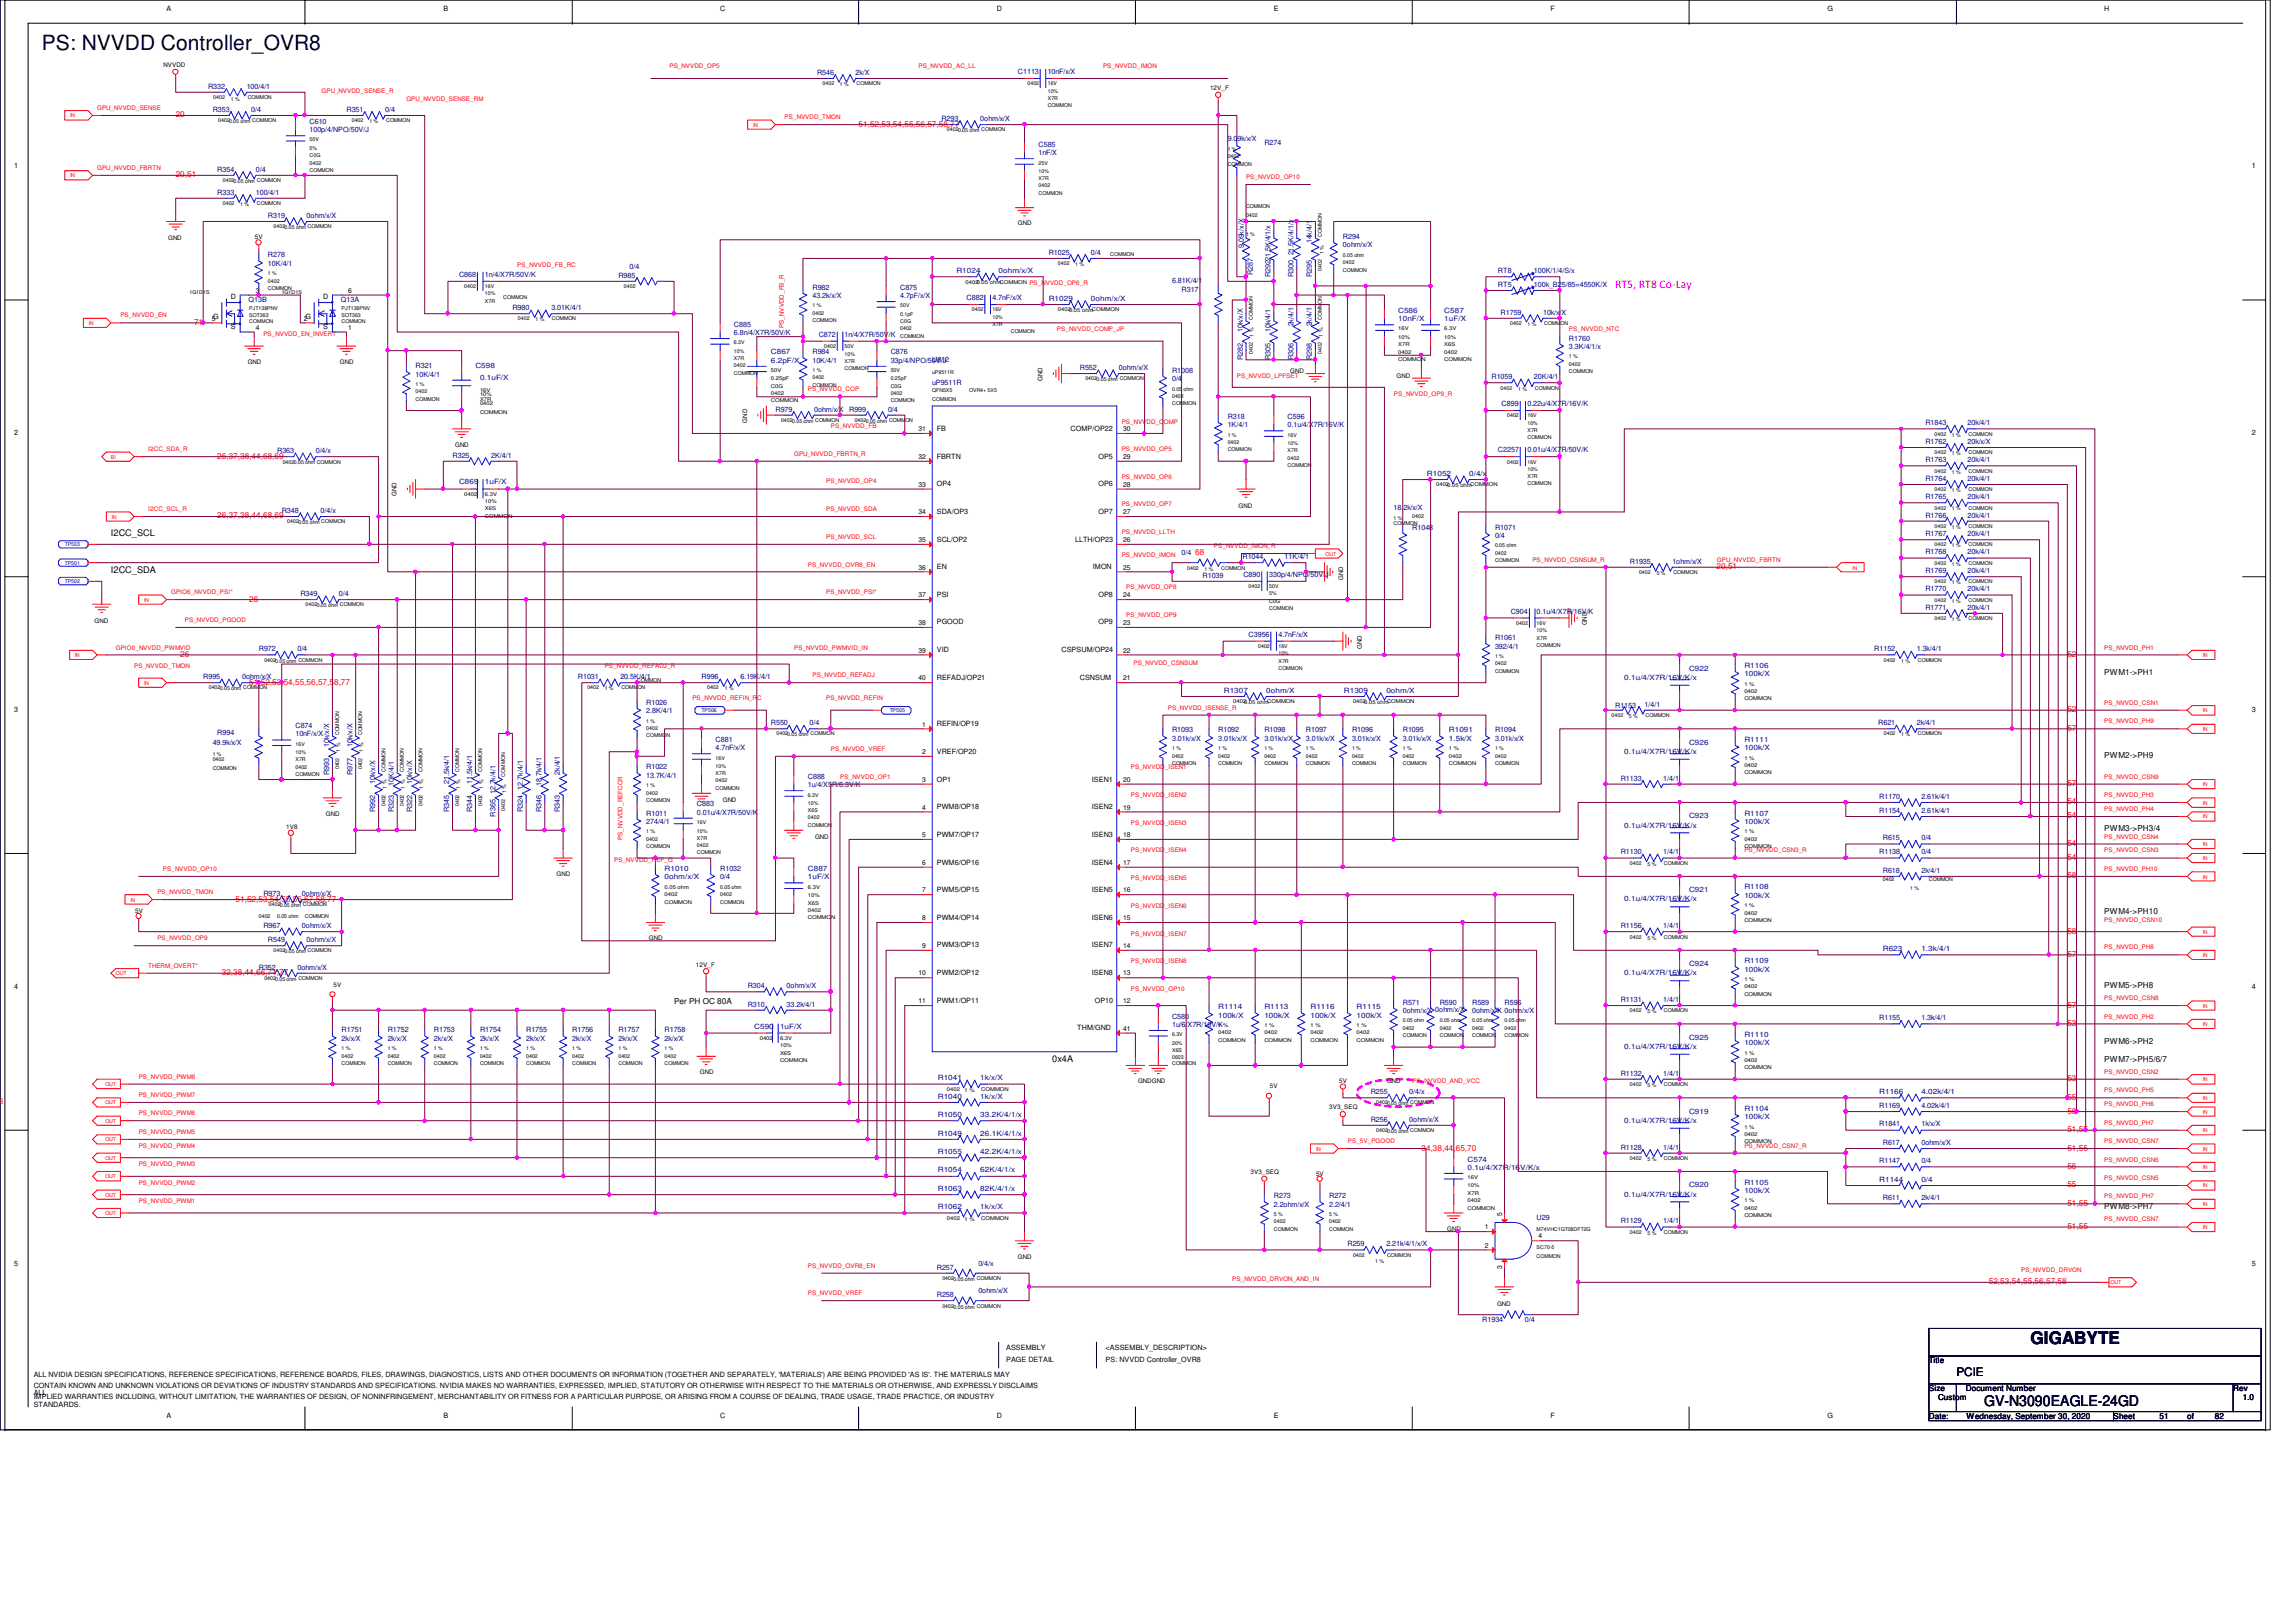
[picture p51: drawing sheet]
<svg xmlns="http://www.w3.org/2000/svg" width="297mm" height="210mm" viewBox="0 0 297 210" stroke-linecap="round" stroke-linejoin="round" font-family="sans-serif">
<defs><g id="words">
<text font-size="2.7" x="5.4" y="6.5">PS: NVVDD Controller_OVR8</text>
<text font-size="2.2" x="262.7" y="174">GIGABYTE</text>
<text font-size="1.9" x="256.7" y="181.9">GV-N3090EAGLE-24GD</text>
<text font-size="1.5" fill="#f0f" x="209" y="37.3">RT5, RT8 Co-Lay</text>
<text font-size="1.5" x="253.1" y="178.1">PCIE</text>
<g font-size="1.2">
<text x="14.3" y="69.4">I2CC_SCL</text>
<text x="14.3" y="74.2">I2CC_SDA</text>
<text x="136.1" y="137.4">0x4A</text>
</g>
<g font-size="1.1" fill="#f00">
<text x="22.7" y="15.2">20</text>
<text x="111.1" y="16.4">51,52,53,54,55,56,57,58,77</text>
<text x="22.7" y="22.9">20,51</text>
<text x="25.1" y="42">71</text>
<text x="28.1" y="59.4">26,37,38,44,68,69</text>
<text x="28.1" y="67.1">26,37,38,44,68,69</text>
<text x="154.6" y="71.9">68</text>
<text x="32.3" y="77.9">26</text>
<text x="222.1" y="73.7">20,51</text>
<text x="23.3" y="85">26</text>
<text x="32.3" y="88.6">51,52,53,54,55,56,57,58,77</text>
<text x="267.5" y="85">52</text>
<text x="267.5" y="94.6">57</text>
<text x="267.5" y="92.2">52</text>
<text x="267.5" y="101.7">57</text>
<text x="267.5" y="105.9">54</text>
<text x="267.5" y="104.1">54</text>
<text x="267.5" y="113.7">58</text>
<text x="267.5" y="111.3">54</text>
<text x="267.5" y="109.5">54</text>
<text x="30.5" y="116.7">51,52,53,54,55,56,57,58,77</text>
<text x="267.5" y="123.8">57</text>
<text x="267.5" y="120.8">58</text>
<text x="28.7" y="126.2">32,38,44,66,71,77</text>
<text x="267.5" y="130.4">57</text>
<text x="267.5" y="132.8">53</text>
<text x="-.8" y="142.9">56</text>
<text x="267.5" y="142.3">55</text>
<text x="267.5" y="139.9">53</text>
<text x="183.9" y="148.9">34,38,44,65,70</text>
<text x="267.5" y="148.9">51,55</text>
<text x="267.5" y="146.5">51,55</text>
<text x="267.5" y="144.1">56</text>
<text x="267.5" y="153.7">55</text>
<text x="267.5" y="151.3">56</text>
<text x="267.5" y="159">51,55</text>
<text x="267.5" y="156">51,55</text>
<text x="257.3" y="166.2">52,53,54,55,56,57,58</text>
</g>
<g font-size="1.1">
<text x="272.2" y="87.3">PWM1-&gt;PH1</text>
<text x="272.2" y="98">PWM2-&gt;PH9</text>
<text x="272.2" y="107.6">PWM3-&gt;PH3/4</text>
<text x="272.2" y="118.3">PWM4-&gt;PH10</text>
<text x="87.2" y="129.9">Per PH OC 80A</text>
<text x="272.2" y="127.9">PWM5-&gt;PH8</text>
<text x="272.2" y="137.4">PWM7-&gt;PH5/6/7</text>
<text x="272.2" y="135">PWM6-&gt;PH2</text>
<text x="272.2" y="156.5">PWM8-&gt;PH7</text>
<text x="249.6" y="176.4">Title</text>
<text x="249.6" y="180">Size</text>
<text x="249.6" y="183.6">Date:</text>
<text x="250.7" y="181.2">Custom</text>
<text x="254.3" y="180">Document Number</text>
<text x="254.4" y="183.6">Wednesday, September 30, 2020</text>
<text x="273.4" y="183.6">Sheet</text>
<text x="279.4" y="183.6">51</text>
<text x="283" y="183.6">of</text>
<text x="286.6" y="183.6">82</text>
<text x="288.9" y="180">Rev</text>
<text x="290.1" y="181.2">1.0</text>
</g>
<g font-size=".9">
<text x="21.5" y="1.4">A</text>
<text x="57.4" y="1.4">B</text>
<text x="93.2" y="1.4">C</text>
<text x="129" y="1.4">D</text>
<text x="164.8" y="1.4">E</text>
<text x="200.6" y="1.4">F</text>
<text x="236.4" y="1.4">G</text>
<text x="272.2" y="1.4">H</text>
<text x="1.8" y="21.8">1</text>
<text x="291.3" y="21.8">1</text>
<text x="27.4" y="41.5">5G</text>
<text x="29.9" y="38.7">D</text>
<text x="33.1" y="37.9">3</text>
<text x="39.3" y="41.5">2G</text>
<text x="41.8" y="38.7">D</text>
<text x="45" y="37.9">6</text>
<text x="29.9" y="42.6">S</text>
<text x="33.1" y="42.7">4</text>
<text x="41.8" y="42.6">S</text>
<text x="45" y="42.7">1</text>
<text x="1.8" y="56.3">2</text>
<text x="118.8" y="55.8">31</text>
<text x="118.8" y="59.4">32</text>
<text x="121.2" y="55.8">FB</text>
<text x="121.2" y="59.4">FBRTN</text>
<text x="138.5" y="55.8">COMP/OP22</text>
<text x="142.1" y="59.4">OP5</text>
<text x="145.3" y="59.4">29</text>
<text x="145.3" y="55.8">30</text>
<text x="291.3" y="56.3">2</text>
<text x="118.8" y="63">33</text>
<text x="121.2" y="62.9">OP4</text>
<text x="142.1" y="62.9">OP6</text>
<text x="145.3" y="63">28</text>
<text x="118.8" y="66.5">34</text>
<text x="118.8" y="70.1">35</text>
<text x="121.2" y="66.5">SDA/OP3</text>
<text x="121.2" y="70.1">SCL/OP2</text>
<text x="139.1" y="70.1">LLTH/OP23</text>
<text x="142.1" y="66.5">OP7</text>
<text x="145.3" y="70.1">26</text>
<text x="145.3" y="66.5">27</text>
<text x="118.8" y="73.7">36</text>
<text x="118.8" y="77.3">37</text>
<text x="121.2" y="73.7">EN</text>
<text x="121.2" y="77.3">PSI</text>
<text x="141.4" y="73.7">IMON</text>
<text x="142.1" y="77.3">OP8</text>
<text x="145.3" y="77.3">24</text>
<text x="145.3" y="73.7">25</text>
<text x="118.8" y="80.9">38</text>
<text x="121.2" y="80.8">PGOOD</text>
<text x="142.1" y="80.8">OP9</text>
<text x="145.3" y="80.9">23</text>
<text x="118.8" y="84.5">39</text>
<text x="118.8" y="88.1">40</text>
<text x="121.2" y="84.4">VID</text>
<text x="121.2" y="88">REFADJ/OP21</text>
<text x="137.3" y="84.4">CSPSUM/OP24</text>
<text x="139.7" y="88">CSNSUM</text>
<text x="145.3" y="88.1">21</text>
<text x="145.3" y="84.5">22</text>
<text x="1.8" y="92.2">3</text>
<text x="119.3" y="94">1</text>
<text x="121.2" y="94">REFIN/OP19</text>
<text x="291.3" y="92.2">3</text>
<text x="119.3" y="97.6">2</text>
<text x="119.3" y="101.2">3</text>
<text x="121.2" y="97.5">VREF/OP20</text>
<text x="121.2" y="101.1">OP1</text>
<text x="141.3" y="101.1">ISEN1</text>
<text x="145.3" y="101.2">20</text>
<text x="119.3" y="104.8">4</text>
<text x="121.2" y="104.7">PWM8/OP18</text>
<text x="141.3" y="104.7">ISEN2</text>
<text x="145.3" y="104.8">19</text>
<text x="119.3" y="108.3">5</text>
<text x="119.3" y="111.9">6</text>
<text x="121.2" y="108.3">PWM7/OP17</text>
<text x="121.2" y="111.9">PWM6/OP16</text>
<text x="141.3" y="111.9">ISEN4</text>
<text x="141.3" y="108.3">ISEN3</text>
<text x="145.3" y="111.9">17</text>
<text x="145.3" y="108.3">18</text>
<text x="119.3" y="115.5">7</text>
<text x="119.3" y="119.1">8</text>
<text x="121.2" y="115.4">PWM5/OP15</text>
<text x="121.2" y="119">PWM4/OP14</text>
<text x="141.3" y="119">ISEN6</text>
<text x="141.3" y="115.4">ISEN5</text>
<text x="145.3" y="119.1">15</text>
<text x="145.3" y="115.5">16</text>
<text x="119.3" y="122.7">9</text>
<text x="121.2" y="122.6">PWM3/OP13</text>
<text x="141.3" y="122.6">ISEN7</text>
<text x="145.3" y="122.7">14</text>
<text x="1.8" y="128">4</text>
<text x="118.8" y="126.2">10</text>
<text x="118.8" y="129.8">11</text>
<text x="121.2" y="126.2">PWM2/OP12</text>
<text x="121.2" y="129.8">PWM1/OP11</text>
<text x="141.3" y="126.2">ISEN8</text>
<text x="141.6" y="129.8">OP10</text>
<text x="145.3" y="129.8">12</text>
<text x="145.3" y="126.2">13</text>
<text x="291.3" y="128">4</text>
<text x="139.4" y="133.3">THM/GND</text>
<text x="145.3" y="133.4">41</text>
<text x="192.1" y="159.1">1</text>
<text x="192.1" y="161.5">2</text>
<text x="194.3" y="157.4" transform="rotate(-90 194.3 157.4)">5</text>
<text x="199" y="160.3">4</text>
<text x="1.8" y="163.8">5</text>
<text x="194.3" y="164.3" transform="rotate(-90 194.3 164.3)">3</text>
<text x="291.3" y="163.8">5</text>
<text x="4.4" y="179.6">CONTAIN KNOWN AND UNKNOWN VIOLATIONS OR DEVIATIONS OF INDUSTRY STANDARDS AND SPECIFICATIONS. NVIDIA MAKES NO WARRANTIES, EXPRESSED, IMPLIED, STATUTORY OR OTHERWISE WITH RESPECT TO THE MATERIALS OR OTHERWISE, AND EXPRESSLY DISCLAIMS</text>
<text x="4.4" y="178.1">ALL NVIDIA DESIGN SPECIFICATIONS, REFERENCE SPECIFICATIONS, REFERENCE BOARDS, FILES, DRAWINGS, DIAGNOSTICS, LISTS AND OTHER DOCUMENTS OR INFORMATION (TOGETHER AND SEPARATELY, 'MATERIALS') ARE BEING PROVIDED 'AS IS'. THE MATERIALS MAY</text>
<text x="130.2" y="176.3">PAGE DETAIL</text>
<text x="130.2" y="174.7">ASSEMBLY</text>
<text x="143" y="174.7">&lt;ASSEMBLY_DESCRIPTION&gt;</text>
<text x="143" y="176.2">PS: NVVDD Controller_OVR8</text>
<text x="4.4" y="180.6">ALL</text>
<text x="4.4" y="181.1">IMPLIED WARRANTIES INCLUDING, WITHOUT LIMITATION, THE WARRANTIES OF DESIGN, OF NONINFRINGEMENT, MERCHANTABILITY OR FITNESS FOR A PARTICULAR PURPOSE, OR ARISING FROM A COURSE OF DEALING, TRADE USAGE, TRADE PRACTICE, OR INDUSTRY</text>
<text x="4.4" y="182.1">STANDARDS.</text>
<text x="21.5" y="183.5">A</text>
<text x="57.4" y="183.5">B</text>
<text x="93.2" y="183.5">C</text>
<text x="129" y="183.5">D</text>
<text x="164.8" y="183.5">E</text>
<text x="200.6" y="183.5">F</text>
<text x="236.4" y="183.5">G</text>
</g>
<g font-size=".9" fill="#00007f">
<text x="26.9" y="11.5">R332</text>
<text x="31.9" y="11.5">100/4/1</text>
<text x="105.7" y="9.7">R546</text>
<text x="110.7" y="9.7">2k/X</text>
<text x="131.7" y="9.6">C1113</text>
<text x="135.5" y="9.6">10nF/x/X</text>
<text x="27.5" y="14.4">R353</text>
<text x="32.5" y="14.4">0/4</text>
<text x="40" y="16">C610</text>
<text x="40" y="17.1">100p/4/NPO/50V/J</text>
<text x="44.8" y="14.4">R351</text>
<text x="49.8" y="14.4">0/4</text>
<text x="121.8" y="15.7">R293</text>
<text x="126.8" y="15.7">0ohm/x/X</text>
<text x="28.1" y="22.2">R354</text>
<text x="33.1" y="22.2">0/4</text>
<text x="134.4" y="19">C585</text>
<text x="134.4" y="20.1">1nF/X</text>
<text x="158.8" y="18.3">9.09k/x/X</text>
<text x="163.6" y="18.8">R274</text>
<text x="28.1" y="25.2">R333</text>
<text x="33.1" y="25.2">100/4/1</text>
<text x="34.7" y="28.2">R319</text>
<text x="39.7" y="28.2">0ohm/x/X</text>
<text x="34.7" y="33.3">R278</text>
<text x="34.7" y="34.4">10K/4/1</text>
<text x="59.4" y="35.8">C868</text>
<text x="62.7" y="35.8">1n/4/X7R/50V/K</text>
<text x="80" y="35.9">R985</text>
<text x="81.4" y="34.8">0/4</text>
<text x="123.7" y="35.3">R1024</text>
<text x="129.2" y="35.3">0ohm/x/X</text>
<text x="135.7" y="33">R1025</text>
<text x="141.1" y="33">0/4</text>
<text x="160.9" y="32.1" transform="rotate(-90 160.9 32.1)">9.09k/x/X</text>
<text x="162.1" y="35.6" transform="rotate(-90 162.1 35.6)">R287</text>
<text x="164.4" y="35.8" transform="rotate(-90 164.4 35.8)">R29221.5K/4/1/x</text>
<text x="167.3" y="35.8" transform="rotate(-90 167.3 35.8)">R300 21.5K/4/1/x</text>
<text x="169.7" y="35.8" transform="rotate(-90 169.7 35.8)">R295</text>
<text x="169.7" y="31.5" transform="rotate(-90 169.7 31.5)">14k/4/1</text>
<text x="173.7" y="30.9">R294</text>
<text x="173.7" y="32">0ohm/x/X</text>
<text x="193.8" y="35.3">RT8</text>
<text x="198.5" y="35.3">100K/1/4/S/x</text>
<text x="32.2" y="39">Q13B</text>
<text x="44.1" y="39">Q13A</text>
<text x="66.3" y="40.1">R980</text>
<text x="71.3" y="40.1">3.01K/4/1</text>
<text x="105.1" y="37.5">R982</text>
<text x="105.1" y="38.6">43.2k/x/X</text>
<text x="116.5" y="37.5">C875</text>
<text x="116.5" y="38.6">4.7pF/x/X</text>
<text x="125" y="38.8">C882</text>
<text x="128.4" y="38.8">4.7nF/x/X</text>
<text x="135.7" y="38.9">R1029</text>
<text x="141.1" y="38.9">0ohm/x/X</text>
<text x="151.6" y="36.7">6.81K/4/1</text>
<text x="152.9" y="37.8">R317</text>
<text x="180.9" y="40.5">C586</text>
<text x="180.9" y="41.6">10nF/X</text>
<text x="186.9" y="40.5">C587</text>
<text x="186.9" y="41.6">1uF/X</text>
<text x="193.8" y="37.1">RT5</text>
<text x="194.1" y="40.7">R1759</text>
<text x="198.5" y="37.1">100k_B25/85=4550K/X</text>
<text x="199.6" y="40.7">10k/x/X</text>
<text x="53.8" y="47.6">R321</text>
<text x="61.5" y="47.6">C598</text>
<text x="95" y="42.3">C885</text>
<text x="95" y="43.3">6.8n/4/X7R/50V/K</text>
<text x="99.7" y="45.8">C867</text>
<text x="99.7" y="46.9">6.2pF/X</text>
<text x="105.1" y="45.8">R984</text>
<text x="105.1" y="46.9">10K/4/1</text>
<text x="105.9" y="43.6">C872</text>
<text x="109.3" y="43.6">1n/4/X7R/50V/K</text>
<text x="115.2" y="45.8">C876</text>
<text x="115.2" y="46.9">33p/4/NPO/50V/J</text>
<text x="120.6" y="46.8">U812</text>
<text x="139.7" y="47.9">R552</text>
<text x="144.7" y="47.9">0ohm/x/X</text>
<text x="160.8" y="46.6" transform="rotate(-90 160.8 46.6)">R282</text>
<text x="160.8" y="43" transform="rotate(-90 160.8 43)">10k/x/X</text>
<text x="164.4" y="46.6" transform="rotate(-90 164.4 46.6)">R305</text>
<text x="164.4" y="43" transform="rotate(-90 164.4 43)">10k/4/1</text>
<text x="167.3" y="46.6" transform="rotate(-90 167.3 46.6)">R306</text>
<text x="167.3" y="42.2" transform="rotate(-90 167.3 42.2)">2k/4/1</text>
<text x="169.7" y="46.6" transform="rotate(-90 169.7 46.6)">R298</text>
<text x="169.7" y="42.2" transform="rotate(-90 169.7 42.2)">2k/4/1</text>
<text x="203" y="44.1">R1760</text>
<text x="203" y="45.1">3.3K/4/1/x</text>
<text x="53.8" y="48.7">10K/4/1</text>
<text x="62.1" y="49.2">0.1uF/X</text>
<text x="100.3" y="53.3">R979</text>
<text x="105.3" y="53.3">0ohm/x/X</text>
<text x="109.9" y="53.3">R999</text>
<text x="114.9" y="53.3">0/4</text>
<text x="120.6" y="49.8">uP9511R</text>
<text x="151.6" y="48.3">R1008</text>
<text x="151.6" y="49.3">0/4</text>
<text x="193" y="49.1">R1059</text>
<text x="194.3" y="52.5">C899</text>
<text x="197.6" y="52.5">0.22u/4/X7R/16V/K</text>
<text x="198.5" y="49.1">20K/4/1</text>
<text x="35.9" y="58.6">R363</text>
<text x="40.8" y="58.6">0/4/x</text>
<text x="58.5" y="59.2">R325</text>
<text x="63.5" y="59.2">2K/4/1</text>
<text x="158.8" y="54.2">R318</text>
<text x="158.8" y="55.3">1K/4/1</text>
<text x="166.6" y="54.2">C596</text>
<text x="166.6" y="55.3">0.1u/4/X7R/16V/K</text>
<text x="193.8" y="58.5">C2257</text>
<text x="197.6" y="58.5">0.01u/4/X7R/50V/K</text>
<text x="249.1" y="59.8">R1763</text>
<text x="249.1" y="57.4">R1762</text>
<text x="249.1" y="55">R1843</text>
<text x="254.5" y="59.8">20k/4/1</text>
<text x="254.5" y="57.4">20k/x/X</text>
<text x="254.5" y="55">20k/4/1</text>
<text x="59.4" y="62.7">C869</text>
<text x="62.7" y="62.7">1uF/X</text>
<text x="184.6" y="61.6">R1052</text>
<text x="190.1" y="61.6">0/4/x</text>
<text x="249.1" y="64.6">R1765</text>
<text x="249.1" y="62.2">R1764</text>
<text x="254.5" y="64.6">20k/4/1</text>
<text x="254.5" y="62.2">20k/4/1</text>
<text x="36.4" y="66.4">R348</text>
<text x="41.5" y="66.4">0/4/x</text>
<text x="152.9" y="71.9">0/4</text>
<text x="180.3" y="66">18.2k/x/X</text>
<text x="182.7" y="68.5">R1048</text>
<text x="193.4" y="68.5">R1071</text>
<text x="193.4" y="69.6">0/4</text>
<text x="249.1" y="71.8">R1768</text>
<text x="249.1" y="69.4">R1767</text>
<text x="249.1" y="67">R1766</text>
<text x="254.5" y="71.8">20k/4/1</text>
<text x="254.5" y="69.4">20k/4/1</text>
<text x="254.5" y="67">20k/4/1</text>
<text x="38.9" y="77.1">R349</text>
<text x="43.9" y="77.1">0/4</text>
<text x="155.6" y="74.8">R1039</text>
<text x="160.7" y="72.3">R1044</text>
<text x="160.9" y="74.6">C890</text>
<text x="164.2" y="74.6">330p/4/NPO/50V/J</text>
<text x="166.2" y="72.3">11K/4/1</text>
<text x="210.9" y="72.9">R1935</text>
<text x="216.4" y="72.9">1ohm/x/X</text>
<text x="249.1" y="76.5">R1770</text>
<text x="249.1" y="74.1">R1769</text>
<text x="254.5" y="76.5">20k/4/1</text>
<text x="254.5" y="74.1">20k/4/1</text>
<text x="161.5" y="82.4">C3956</text>
<text x="165.4" y="82.4">4.7nF/x/X</text>
<text x="193.4" y="82.8">R1061</text>
<text x="193.4" y="83.9">392/4/1</text>
<text x="195.4" y="79.4">C904</text>
<text x="198.8" y="79.4">0.1u/4/X7R/16V/K</text>
<text x="249.1" y="78.9">R1771</text>
<text x="254.5" y="78.9">20k/4/1</text>
<text x="26.3" y="87.9">R995</text>
<text x="31.3" y="87.9">0ohm/x/X</text>
<text x="33.5" y="84.3">R972</text>
<text x="38.5" y="84.3">0/4</text>
<text x="74.8" y="87.9">R1031</text>
<text x="80.3" y="87.9">20.5K/4/1</text>
<text x="90.8" y="87.9">R996</text>
<text x="95.8" y="87.9">6.19K/4/1</text>
<text x="158.3" y="89.7">R1307</text>
<text x="163.8" y="89.7">0ohm/X</text>
<text x="173.9" y="89.7">R1309</text>
<text x="179.4" y="89.7">0ohm/X</text>
<text x="210.1" y="88">0.1u/4/X7R/16V/K/x</text>
<text x="218.5" y="86.8">C922</text>
<text x="225.7" y="86.4">R1106</text>
<text x="225.7" y="87.5">100k/X</text>
<text x="242.5" y="84.3">R1152</text>
<text x="248" y="84.3">1.3k/4/1</text>
<text x="28.1" y="95.2">R994</text>
<text x="38.2" y="94.2">C874</text>
<text x="38.2" y="95.3">10nF/x/X</text>
<text x="83.6" y="91.2">R1026</text>
<text x="83.6" y="92.3">2.8K/4/1</text>
<text x="99.7" y="93.9">R550</text>
<text x="104.7" y="93.9">0/4</text>
<text x="151.6" y="94.8">R1093</text>
<text x="151.6" y="95.9">3.01k/x/X</text>
<text x="157.6" y="94.8">R1092</text>
<text x="157.6" y="95.9">3.01k/x/X</text>
<text x="163.6" y="94.8">R1098</text>
<text x="163.6" y="95.9">3.01k/x/X</text>
<text x="168.9" y="94.8">R1097</text>
<text x="168.9" y="95.9">3.01k/x/X</text>
<text x="174.9" y="94.8">R1096</text>
<text x="174.9" y="95.9">3.01k/x/X</text>
<text x="181.5" y="94.8">R1095</text>
<text x="181.5" y="95.9">3.01k/x/X</text>
<text x="187.4" y="94.8">R1091</text>
<text x="187.4" y="95.9">1.5k/X</text>
<text x="193.4" y="94.8">R1094</text>
<text x="193.4" y="95.9">3.01k/x/X</text>
<text x="209" y="91.6">R1153</text>
<text x="212.8" y="91.4">1/4/1</text>
<text x="243" y="93.9">R621</text>
<text x="248" y="93.9">2k/4/1</text>
<text x="27.5" y="96.4">49.9k/x/X</text>
<text x="42.6" y="100.3" transform="rotate(-90 42.6 100.3)">R993</text>
<text x="42.6" y="96.7" transform="rotate(-90 42.6 96.7)">10k/x/X</text>
<text x="45.6" y="100.3" transform="rotate(-90 45.6 100.3)">R977</text>
<text x="45.6" y="96.7" transform="rotate(-90 45.6 96.7)">10k/x/X</text>
<text x="48.6" y="101.5" transform="rotate(-90 48.6 101.5)">10k/x/X</text>
<text x="51" y="101.7" transform="rotate(-90 51 101.7)">10K/4/1</text>
<text x="53.3" y="101.5" transform="rotate(-90 53.3 101.5)">10k/x/X</text>
<text x="58.1" y="101.5" transform="rotate(-90 58.1 101.5)">21.5k/4/1</text>
<text x="61.1" y="101.5" transform="rotate(-90 61.1 101.5)">11.5k/4/1</text>
<text x="70.1" y="101.7" transform="rotate(-90 70.1 101.7)">18.7k/4/1</text>
<text x="72.4" y="100.3" transform="rotate(-90 72.4 100.3)">2k/4/1</text>
<text x="83.6" y="99.6">R1022</text>
<text x="83.6" y="100.7">13.7K/4/1</text>
<text x="92.6" y="96">C881</text>
<text x="92.6" y="97.1">4.7nF/x/X</text>
<text x="104.5" y="100.8">C888</text>
<text x="104.5" y="101.9">1u/4/X5R/6.3V/K</text>
<text x="209.7" y="101">R1133</text>
<text x="210.1" y="97.5">0.1u/4/X7R/16V/K/x</text>
<text x="215.2" y="101">1/4/1</text>
<text x="218.5" y="96.4">C926</text>
<text x="225.7" y="96">R1111</text>
<text x="225.7" y="97.1">100k/X</text>
<text x="48.6" y="105.1" transform="rotate(-90 48.6 105.1)">R992</text>
<text x="51" y="105.1" transform="rotate(-90 51 105.1)">R323</text>
<text x="53.3" y="105.1" transform="rotate(-90 53.3 105.1)">R322</text>
<text x="58.1" y="105.1" transform="rotate(-90 58.1 105.1)">R345</text>
<text x="61.1" y="105.1" transform="rotate(-90 61.1 105.1)">R344</text>
<text x="64.1" y="105.7" transform="rotate(-90 64.1 105.7)">R365</text>
<text x="64.1" y="102.8" transform="rotate(-90 64.1 102.8)">12.7k/4/1</text>
<text x="67.6" y="105.1" transform="rotate(-90 67.6 105.1)">R324</text>
<text x="67.6" y="102.2" transform="rotate(-90 67.6 102.2)">12.7k/4/1</text>
<text x="70.1" y="105.1" transform="rotate(-90 70.1 105.1)">R346</text>
<text x="72.4" y="105.1" transform="rotate(-90 72.4 105.1)">R343</text>
<text x="83.6" y="105.5">R1011</text>
<text x="83.6" y="106.6">274/4/1</text>
<text x="90.2" y="104.4">C883</text>
<text x="90.2" y="105.4">0.01u/4/X7R/50V/K</text>
<text x="210.1" y="107.1">0.1u/4/X7R/16V/K/x</text>
<text x="218.5" y="105.9">C923</text>
<text x="225.7" y="105.5">R1107</text>
<text x="225.7" y="106.6">100k/X</text>
<text x="243.1" y="105.2">R1154</text>
<text x="243.1" y="103.4">R1170</text>
<text x="248.6" y="105.2">2.61k/4/1</text>
<text x="248.6" y="103.4">2.61k/4/1</text>
<text x="86" y="112.7">R1010</text>
<text x="86" y="113.8">0ohm/x/X</text>
<text x="93.2" y="112.7">R1032</text>
<text x="93.2" y="113.8">0/4</text>
<text x="104.5" y="112.7">C887</text>
<text x="104.5" y="113.8">1uF/X</text>
<text x="209.7" y="110.6">R1130</text>
<text x="215.2" y="110.6">1/4/1</text>
<text x="243.1" y="110.6">R1138</text>
<text x="243.6" y="112.9">R618</text>
<text x="243.6" y="108.8">R615</text>
<text x="248.6" y="110.6">0/4</text>
<text x="248.6" y="112.9">2k/4/1</text>
<text x="248.6" y="108.8">0/4</text>
<text x="34.1" y="115.9">R973</text>
<text x="39.1" y="115.9">0ohm/x/X</text>
<text x="210.1" y="116.6">0.1u/4/X7R/16V/K/x</text>
<text x="218.5" y="115.4">C921</text>
<text x="225.7" y="115.1">R1108</text>
<text x="225.7" y="116.2">100k/X</text>
<text x="33.5" y="125.5">R352</text>
<text x="34.1" y="120.1">R967</text>
<text x="34.7" y="121.9">R549</text>
<text x="38.5" y="125.5">0ohm/x/X</text>
<text x="39.1" y="120.1">0ohm/x/X</text>
<text x="39.7" y="121.9">0ohm/x/X</text>
<text x="209.7" y="120.1">R1156</text>
<text x="215.2" y="120.1">1/4/1</text>
<text x="218.5" y="125">C924</text>
<text x="225.7" y="124.6">R1109</text>
<text x="225.7" y="125.7">100k/X</text>
<text x="243.6" y="123.1">R623</text>
<text x="248.6" y="123.1">1.3k/4/1</text>
<text x="96.7" y="130.3">R310</text>
<text x="96.7" y="127.8">R304</text>
<text x="101.8" y="130.3">33.2k/4/1</text>
<text x="101.8" y="127.8">0ohm/x/X</text>
<text x="151.6" y="131.8">C580</text>
<text x="157.6" y="130.6">R1114</text>
<text x="157.6" y="131.7">100k/X</text>
<text x="163.6" y="130.6">R1113</text>
<text x="163.6" y="131.7">100k/X</text>
<text x="169.5" y="130.6">R1116</text>
<text x="169.5" y="131.7">100k/X</text>
<text x="175.5" y="130.6">R1115</text>
<text x="175.5" y="131.7">100k/X</text>
<text x="181.5" y="130">R571</text>
<text x="181.5" y="131.1">0ohm/x/X 0ohm/x/X</text>
<text x="186.3" y="130">R590</text>
<text x="190.5" y="130">R589</text>
<text x="190.5" y="131.1">0ohm/x/X 0ohm/x/X</text>
<text x="194.6" y="130">R596</text>
<text x="209.7" y="129.7">R1131</text>
<text x="210.1" y="126.2">0.1u/4/X7R/16V/K/x</text>
<text x="215.2" y="129.7">1/4/1</text>
<text x="44.2" y="133.6">R1751</text>
<text x="44.2" y="134.7">2k/x/X</text>
<text x="50.2" y="133.6">R1752</text>
<text x="50.2" y="134.7">2k/x/X</text>
<text x="56.1" y="133.6">R1753</text>
<text x="56.1" y="134.7">2k/x/X</text>
<text x="62.1" y="133.6">R1754</text>
<text x="62.1" y="134.7">2k/x/X</text>
<text x="68.1" y="133.6">R1755</text>
<text x="68.1" y="134.7">2k/x/X</text>
<text x="74" y="133.6">R1756</text>
<text x="74" y="134.7">2k/x/X</text>
<text x="80" y="133.6">R1757</text>
<text x="80" y="134.7">2k/x/X</text>
<text x="86" y="133.6">R1758</text>
<text x="86" y="134.7">2k/x/X</text>
<text x="97.6" y="133.1">C590</text>
<text x="100.9" y="133.1">1uF/X</text>
<text x="151.6" y="132.9">1u/6/X7R/16V/K</text>
<text x="210.1" y="135.8">0.1u/4/X7R/16V/K/x</text>
<text x="218.5" y="134.5">C925</text>
<text x="225.7" y="134.2">R1110</text>
<text x="225.7" y="135.3">100k/X</text>
<text x="243.1" y="132">R1155</text>
<text x="248.6" y="132">1.3k/4/1</text>
<text x="121.3" y="142.2">R1040</text>
<text x="121.3" y="139.8">R1041</text>
<text x="126.8" y="142.2">1k/x/X</text>
<text x="126.8" y="139.8">1k/x/X</text>
<text x="177.3" y="141.6">R255</text>
<text x="182.3" y="141.6">0/4/x</text>
<text x="209.7" y="139.2">R1132</text>
<text x="215.2" y="139.2">1/4/1</text>
<text x="225.7" y="143.8">R1104</text>
<text x="243.1" y="143.4">R1169</text>
<text x="243.1" y="141.6">R1166</text>
<text x="248.6" y="143.4">4.02k/4/1</text>
<text x="248.6" y="141.6">4.02k/4/1</text>
<text x="121.3" y="149.4">R1055</text>
<text x="121.3" y="144.6">R1050</text>
<text x="121.3" y="147">R1049</text>
<text x="126.8" y="149.4">42.2K/4/1/x</text>
<text x="126.8" y="144.6">33.2K/4/1/x</text>
<text x="126.8" y="147">26.1K/4/1/x</text>
<text x="177.3" y="145.2">R256</text>
<text x="182.3" y="145.2">0ohm/x/X</text>
<text x="209.7" y="148.8">R1128</text>
<text x="210.1" y="145.3">0.1u/4/X7R/16V/K/x</text>
<text x="215.2" y="148.8">1/4/1</text>
<text x="218.5" y="144.1">C919</text>
<text x="225.7" y="144.8">100k/X</text>
<text x="243.1" y="145.8">R1841</text>
<text x="243.6" y="148.2">R617</text>
<text x="248.6" y="145.8">1k/x/X</text>
<text x="248.6" y="148.2">0ohm/x/X</text>
<text x="121.3" y="154.1">R1063</text>
<text x="121.3" y="151.7">R1054</text>
<text x="126.8" y="154.1">82K/4/1/x</text>
<text x="126.8" y="151.7">62K/4/1/x</text>
<text x="164.8" y="155.1">R273</text>
<text x="172" y="155.1">R272</text>
<text x="189.9" y="150.3">C574</text>
<text x="189.9" y="151.4">0.1u/4/X7R/16V/K/x</text>
<text x="210.1" y="154.9">0.1u/4/X7R/16V/K/x</text>
<text x="218.5" y="153.7">C920</text>
<text x="225.7" y="153.3">R1105</text>
<text x="225.7" y="154.4">100k/X</text>
<text x="243.1" y="150.5">R1147</text>
<text x="243.1" y="153">R1144</text>
<text x="243.6" y="155.3">R611</text>
<text x="248.6" y="150.5">0/4</text>
<text x="248.6" y="153">0/4</text>
<text x="248.6" y="155.3">2k/4/1</text>
<text x="121.3" y="156.5">R1062</text>
<text x="126.8" y="156.5">1k/x/X</text>
<text x="164.8" y="156.2">2.2ohm/x/X</text>
<text x="172" y="156.2">2.2/4/1</text>
<text x="174.3" y="161.3">R259</text>
<text x="179.4" y="161.3">2.21k/4/1/x/X</text>
<text x="198.8" y="157.8">U29</text>
<text x="209.7" y="158.3">R1129</text>
<text x="215.2" y="158.3">1/4/1</text>
<text x="121.2" y="167.9">R258</text>
<text x="121.2" y="164.3">R257</text>
<text x="126.6" y="167.4">0ohm/x/X</text>
<text x="126.6" y="163.8">0/4/x</text>
<text x="191.8" y="171.1">R1934</text>
<text x="197.3" y="171.1">0/4</text>
</g>
<g font-size=".8">
<text x="21.2" y="8.6">NVVDD</text>
<text x="156.5" y="11.6">12V_F</text>
<text x="131.7" y="29.2">GND</text>
<text x="21.8" y="31.1">GND</text>
<text x="33" y="30.9">5V</text>
<text x="32" y="47.1">GND</text>
<text x="44" y="47.1">GND</text>
<text x="134.9" y="49.3" transform="rotate(-90 134.9 49.3)">GND</text>
<text x="166.9" y="48.3">GND</text>
<text x="180.7" y="48.9">GND</text>
<text x="58.9" y="57.8">GND</text>
<text x="96.6" y="54.7" transform="rotate(-90 96.6 54.7)">GND</text>
<text x="51.3" y="64.2" transform="rotate(-90 51.3 64.2)">GND</text>
<text x="160.2" y="65.7">GND</text>
<text x="173.8" y="75.1" transform="rotate(-90 173.8 75.1)">GND</text>
<text x="12.2" y="80.6">GND</text>
<text x="205.3" y="80.9" transform="rotate(-90 205.3 80.9)">GND</text>
<text x="176.2" y="84" transform="rotate(-90 176.2 84)">GND</text>
<text x="37" y="107.2">1V8</text>
<text x="42.2" y="105.6">GND</text>
<text x="93.5" y="103.8">GND</text>
<text x="72" y="113.3">GND</text>
<text x="105.4" y="108.5">GND</text>
<text x="17.5" y="118.1">5V</text>
<text x="83.9" y="121.7">GND</text>
<text x="90" y="125.1">12V_F</text>
<text x="43.1" y="127.7">5V</text>
<text x="90.5" y="139">GND</text>
<text x="147.2" y="140.2">GNDGND</text>
<text x="164.3" y="140.8">5V</text>
<text x="172" y="143.6">3V3_SEQ</text>
<text x="173.3" y="140.2">5V</text>
<text x="179.4" y="140.2">GND</text>
<text x="161.8" y="151.9">3V3_SEQ</text>
<text x="170.3" y="152.1">5V</text>
<text x="187.2" y="159.3">GND</text>
<text x="131.7" y="162.9">GND</text>
<text x="193.7" y="169">GND</text>
</g>
<g font-size=".8" fill="#f00">
<text x="86.6" y="8.8">PS_NVVDD_OP5</text>
<text x="118.8" y="8.8">PS_NVVDD_AC_LL</text>
<text x="142.7" y="8.8">PS_NVVDD_IMON</text>
<text x="12.6" y="14.2">GPU_NVVDD_SENSE</text>
<text x="41.6" y="12.1">GPU_NVVDD_SENSE_R</text>
<text x="52.6" y="13">GPU_NVVDD_SENSE_RM</text>
<text x="101.5" y="15.4">PS_NVVDD_TMON</text>
<text x="12.6" y="22">GPU_NVVDD_FBRTN</text>
<text x="161.2" y="23.2">PS_NVVDD_OP10</text>
<text x="66.9" y="34.5">PS_NVVDD_FB_RC</text>
<text x="15.6" y="41.1">PS_NVVDD_EN</text>
<text x="133.2" y="36.9">PS_NVVDD_OP6_R</text>
<text x="34.1" y="43.5">PS_NVVDD_EN_INVERT</text>
<text x="101.4" y="42.5" transform="rotate(-90 101.4 42.5)">PS_NVVDD_FB_R</text>
<text x="136.7" y="42.9">PS_NVVDD_COMP_JP</text>
<text x="203" y="42.9">PS_NVVDD_NTC</text>
<text x="104.5" y="50.6">PS_NVVDD_COP</text>
<text x="160" y="48.9">PS_NVVDD_LPFSET</text>
<text x="180.3" y="51.2">PS_NVVDD_OP9_R</text>
<text x="19.2" y="58.4">I2CC_SDA_R</text>
<text x="102.7" y="59">GPU_NVVDD_FBRTN_R</text>
<text x="107.5" y="55.4">PS_NVVDD_FB</text>
<text x="145.1" y="54.8">PS_NVVDD_COMP</text>
<text x="145.1" y="58.4">PS_NVVDD_OP5</text>
<text x="106.9" y="62.6">PS_NVVDD_OP4</text>
<text x="145.1" y="62">PS_NVVDD_OP6</text>
<text x="145.1" y="65.5">PS_NVVDD_OP7</text>
<text x="19.2" y="66.2">I2CC_SCL_R</text>
<text x="106.9" y="69.7">PS_NVVDD_SCL</text>
<text x="106.9" y="66.2">PS_NVVDD_SDA</text>
<text x="145.1" y="69.1">PS_NVVDD_LLTH</text>
<text x="157.1" y="70.9">PS_NVVDD_IMON_R</text>
<text x="22.1" y="76.9">GPIO6_NVVDD_PSI*</text>
<text x="104.5" y="73.3">PS_NVVDD_OVR8_EN</text>
<text x="106.9" y="76.9">PS_NVVDD_PSI*</text>
<text x="145.1" y="72.1">PS_NVVDD_IMON</text>
<text x="145.7" y="76.3">PS_NVVDD_OP8</text>
<text x="198.2" y="72.7">PS_NVVDD_CSNSUM_R</text>
<text x="222.1" y="72.7">GPU_NVVDD_FBRTN</text>
<text x="23.9" y="80.5">PS_NVVDD_PGOOD</text>
<text x="145.7" y="79.9">PS_NVVDD_OP9</text>
<text x="15" y="84.1">GPIO0_NVVDD_PWMVID</text>
<text x="17.4" y="86.4">PS_NVVDD_TMON</text>
<text x="78.2" y="86.4">PS_NVVDD_REFADJ_R</text>
<text x="102.7" y="84.1">PS_NVVDD_PWMVID_IN</text>
<text x="105.1" y="87.6">PS_NVVDD_REFADJ</text>
<text x="146.6" y="86.1">PS_NVVDD_CSNSUM</text>
<text x="272.2" y="84.1">PS_NVVDD_PH1</text>
<text x="89.6" y="90.6">PS_NVVDD_REFIN_RC</text>
<text x="106.9" y="90.6">PS_NVVDD_REFIN</text>
<text x="151.1" y="91.8">PS_NVVDD_ISENSE_R</text>
<text x="272.2" y="91.2">PS_NVVDD_CSN1</text>
<text x="272.2" y="93.6">PS_NVVDD_PH9</text>
<text x="107.5" y="97.2">PS_NVVDD_VREF</text>
<text x="108.7" y="100.8">PS_NVVDD_OP1</text>
<text x="146.3" y="99.6">PS_NVVDD_ISEN1</text>
<text x="272.2" y="100.8">PS_NVVDD_CSN9</text>
<text x="146.3" y="103.2">PS_NVVDD_ISEN2</text>
<text x="146.3" y="106.7">PS_NVVDD_ISEN3</text>
<text x="272.2" y="103.2">PS_NVVDD_PH3</text>
<text x="272.2" y="104.9">PS_NVVDD_PH4</text>
<text x="21.1" y="112.7">PS_NVVDD_OP10</text>
<text x="79.5" y="111.5">PS_NVVDD_REF_G</text>
<text x="80.5" y="108.8" transform="rotate(-90 80.5 108.8)">PS_NVVDD_REFCCR</text>
<text x="146.3" y="110.3">PS_NVVDD_ISEN4</text>
<text x="146.3" y="113.9">PS_NVVDD_ISEN5</text>
<text x="225.7" y="110.3">PS_NVVDD_CSN3_R</text>
<text x="272.2" y="110.3">PS_NVVDD_CSN3</text>
<text x="272.2" y="108.5">PS_NVVDD_CSN4</text>
<text x="272.2" y="112.7">PS_NVVDD_PH10</text>
<text x="20.4" y="115.7">PS_NVVDD_TMON</text>
<text x="146.3" y="117.5">PS_NVVDD_ISEN6</text>
<text x="272.2" y="119.3">PS_NVVDD_CSN10</text>
<text x="19.2" y="125.2">THERM_OVERT*</text>
<text x="20.4" y="121.7">PS_NVVDD_OP9</text>
<text x="146.3" y="121.1">PS_NVVDD_ISEN7</text>
<text x="146.3" y="124.6">PS_NVVDD_ISEN8</text>
<text x="272.2" y="122.9">PS_NVVDD_PH8</text>
<text x="146.3" y="128.2">PS_NVVDD_OP10</text>
<text x="272.2" y="129.4">PS_NVVDD_CSN8</text>
<text x="272.2" y="131.8">PS_NVVDD_PH2</text>
<text x="17.9" y="141.9">PS_NVVDD_PWM7</text>
<text x="17.9" y="139.6">PS_NVVDD_PWM8</text>
<text x="182.7" y="140.2">PS_NVVDD_AND_VCC</text>
<text x="272.2" y="139">PS_NVVDD_CSN2</text>
<text x="272.2" y="141.4">PS_NVVDD_PH5</text>
<text x="272.2" y="143.1">PS_NVVDD_PH6</text>
<text x="17.9" y="148.5">PS_NVVDD_PWM4</text>
<text x="17.9" y="146.7">PS_NVVDD_PWM5</text>
<text x="17.9" y="144.4">PS_NVVDD_PWM6</text>
<text x="174.4" y="147.9">PS_5V_PGOOD</text>
<text x="225.7" y="148.5">PS_NVVDD_CSN7_R</text>
<text x="272.2" y="147.9">PS_NVVDD_CSN7</text>
<text x="272.2" y="145.5">PS_NVVDD_PH7</text>
<text x="17.9" y="155.7">PS_NVVDD_PWM1</text>
<text x="17.9" y="153.3">PS_NVVDD_PWM2</text>
<text x="17.9" y="150.9">PS_NVVDD_PWM3</text>
<text x="272.2" y="152.7">PS_NVVDD_CSN5</text>
<text x="272.2" y="150.3">PS_NVVDD_CSN6</text>
<text x="272.2" y="155.1">PS_NVVDD_PH7</text>
<text x="272.2" y="158.1">PS_NVVDD_CSN7</text>
<text x="104.5" y="164">PS_NVVDD_OVR8_EN</text>
<text x="104.5" y="167.6">PS_NVVDD_VREF</text>
<text x="159.4" y="165.8">PS_NVVDD_DRVON_AND_IN</text>
<text x="261.5" y="164.6">PS_NVVDD_DRVON</text>
</g>
<g font-size=".7">
<text x="106.4" y="11">0402</text>
<text x="108.7" y="11.1">1 %</text>
<text x="110.8" y="11">COMMON</text>
<text x="132.9" y="11">0402</text>
<text x="135.5" y="12">10%</text>
<text x="135.5" y="11">16V</text>
<text x="27.6" y="12.8">0402</text>
<text x="28.2" y="15.8">04020.05 ohm COMMON</text>
<text x="29.9" y="13">1 %</text>
<text x="32" y="12.8">COMMON</text>
<text x="45.5" y="15.8">0402</text>
<text x="47.8" y="15.9">1 %</text>
<text x="50" y="15.8">COMMON</text>
<text x="122.5" y="17">04020.05 ohm COMMON</text>
<text x="135.5" y="12.9">X7R</text>
<text x="135.5" y="13.9">COMMON</text>
<text x="28.8" y="23.5">04020.05 ohm COMMON</text>
<text x="40" y="18.3">50V</text>
<text x="40" y="21.3">0402</text>
<text x="40" y="20.3">C0G</text>
<text x="40" y="19.4">5%</text>
<text x="40" y="22.2">COMMON</text>
<text x="134.4" y="23.3">X7R</text>
<text x="134.4" y="21.3">25V</text>
<text x="134.4" y="22.4">10%</text>
<text x="158.8" y="21.4">COMMON</text>
<text x="158.8" y="20.4">0402</text>
<text x="158.8" y="19.6">1 %</text>
<text x="28.8" y="26.5">0402</text>
<text x="31.1" y="26.7">1 %</text>
<text x="33.2" y="26.5">COMMON</text>
<text x="35.4" y="29.5">04020.05 ohm COMMON</text>
<text x="134.4" y="24.3">0402</text>
<text x="134.4" y="25.2">COMMON</text>
<text x="161.2" y="28.1">0402</text>
<text x="161.2" y="26.9">COMMON</text>
<text x="34.7" y="35.6">1 %</text>
<text x="136.9" y="34.3">0402</text>
<text x="139.1" y="34.4">1 %</text>
<text x="143.6" y="33.1">COMMON</text>
<text x="161.2" y="30.5">1 %</text>
<text x="171" y="35.1" transform="rotate(-90 171 35.1)">0402</text>
<text x="171" y="30.7" transform="rotate(-90 171 30.7)">COMMON</text>
<text x="171.3" y="32.9" transform="rotate(-90 171.3 32.9)">1 %</text>
<text x="173.7" y="35.1">COMMON</text>
<text x="173.7" y="33.2">0.05 ohm</text>
<text x="173.7" y="34.2">0402</text>
<text x="24.5" y="38.1">1G1D1S</text>
<text x="32.3" y="41">SOT363</text>
<text x="32.3" y="40.1">PJT138PNV</text>
<text x="32.3" y="41.8">COMMON</text>
<text x="34.7" y="36.6">0402</text>
<text x="34.7" y="37.5">COMMON</text>
<text x="36.4" y="38.1">1G1D1S</text>
<text x="44.2" y="41">SOT363</text>
<text x="44.2" y="40.1">PJT138PNV</text>
<text x="44.2" y="41.8">COMMON</text>
<text x="60.1" y="37.3">0402</text>
<text x="62.7" y="37.3">16V</text>
<text x="62.7" y="38.2">10%</text>
<text x="62.7" y="39.2">X7R</text>
<text x="65.1" y="38.7">COMMON</text>
<text x="67" y="41.4">0402</text>
<text x="69.3" y="41.6">1 %</text>
<text x="71.4" y="41.4">COMMON</text>
<text x="80.7" y="37.3">0402</text>
<text x="105.1" y="41.7">COMMON</text>
<text x="105.1" y="39.8">1 %</text>
<text x="105.1" y="40.8">0402</text>
<text x="116.5" y="41.8">C0G</text>
<text x="116.5" y="39.8">50V</text>
<text x="116.5" y="40.9">0.1pF</text>
<text x="124.9" y="36.7">04020.05 ohmCOMMON</text>
<text x="125.7" y="40.3">0402</text>
<text x="128.4" y="41.2">10%</text>
<text x="128.4" y="40.3">16V</text>
<text x="136.9" y="40.3">04020.05 ohmCOMMON</text>
<text x="162.1" y="41.4" transform="rotate(-90 162.1 41.4)">COMMON</text>
<text x="171" y="41.4" transform="rotate(-90 171 41.4)">COMMON</text>
<text x="95" y="47.5">0402</text>
<text x="95" y="46.6">X7R</text>
<text x="95" y="45.6">10%</text>
<text x="95" y="44.6">6.3V</text>
<text x="106.6" y="45">0402</text>
<text x="109.3" y="47.9">COMMON</text>
<text x="109.3" y="46">10%</text>
<text x="109.3" y="45">50V</text>
<text x="109.3" y="46.9">X7R</text>
<text x="116.5" y="43.7">COMMON</text>
<text x="116.5" y="42.8">0402</text>
<text x="128.4" y="42.2">X7R</text>
<text x="130.8" y="43.1">COMMON</text>
<text x="162.1" y="45.8" transform="rotate(-90 162.1 45.8)">0402</text>
<text x="162.2" y="43.6" transform="rotate(-90 162.2 43.6)">1 %</text>
<text x="171" y="45.8" transform="rotate(-90 171 45.8)">0402</text>
<text x="171.2" y="43.6" transform="rotate(-90 171.2 43.6)">1 %</text>
<text x="180.9" y="43.9">10%</text>
<text x="180.9" y="42.8">16V</text>
<text x="180.9" y="44.8">X7R</text>
<text x="180.9" y="45.8">0402</text>
<text x="180.9" y="46.7">COMMON</text>
<text x="186.9" y="46.7">COMMON</text>
<text x="186.9" y="44.8">X6S</text>
<text x="186.9" y="43.9">10%</text>
<text x="186.9" y="42.8">6.3V</text>
<text x="186.9" y="45.8">0402</text>
<text x="195.4" y="42.1">0402</text>
<text x="197.6" y="42.2">1 %</text>
<text x="199.8" y="42.1">COMMON</text>
<text x="203" y="47.3">0402</text>
<text x="203" y="46.4">1 %</text>
<text x="53.8" y="50">1 %</text>
<text x="53.8" y="50.9">0402</text>
<text x="53.8" y="51.9">COMMON</text>
<text x="62.1" y="51.3">10%</text>
<text x="62.1" y="53.6">COMMON</text>
<text x="62.1" y="52.5">0402</text>
<text x="62.1" y="51.9">X7R</text>
<text x="62.1" y="50.7">16V</text>
<text x="95" y="48.5">COMMON</text>
<text x="99.7" y="52.1">COMMON</text>
<text x="99.7" y="51.1">0402</text>
<text x="99.7" y="49.2">0.25pF</text>
<text x="99.7" y="50.2">C0G</text>
<text x="99.7" y="48.1">50V</text>
<text x="105.1" y="50">COMMON</text>
<text x="105.1" y="48.1">1 %</text>
<text x="105.1" y="49.1">0402</text>
<text x="115.2" y="50.2">C0G</text>
<text x="115.2" y="48.1">50V</text>
<text x="115.2" y="51.1">0402</text>
<text x="115.2" y="52.1">COMMON</text>
<text x="115.2" y="49.2">0.25pF</text>
<text x="120.6" y="51.9">COMMON</text>
<text x="120.6" y="50.7">QFN5X5</text>
<text x="120.6" y="48.4">uP9511R</text>
<text x="125.4" y="50.7">OVR4+ 5X5</text>
<text x="140.4" y="49.2">04020.05 ohm COMMON</text>
<text x="151.6" y="51.5">0402</text>
<text x="151.6" y="52.5">COMMON</text>
<text x="151.6" y="50.5">0.05 ohm</text>
<text x="194.1" y="50.4">0402</text>
<text x="196.4" y="50.5">1 %</text>
<text x="198.6" y="50.4">COMMON</text>
<text x="203" y="48.3">COMMON</text>
<text x="36.6" y="60">04020.05 ohm COMMON</text>
<text x="101" y="54.6">04020.05 ohm COMMON</text>
<text x="110.6" y="54.6">04020.05 ohm COMMON</text>
<text x="158.8" y="56.5">1 %</text>
<text x="158.8" y="57.4">0402</text>
<text x="158.8" y="58.4">COMMON</text>
<text x="166.6" y="56.5">16V</text>
<text x="166.6" y="59.5">0402</text>
<text x="166.6" y="58.5">X7R</text>
<text x="166.6" y="57.6">10%</text>
<text x="195" y="60">0402</text>
<text x="195" y="54">0402</text>
<text x="197.6" y="60">16V</text>
<text x="197.6" y="54">16V</text>
<text x="197.6" y="54.9">10%</text>
<text x="197.6" y="56.9">COMMON</text>
<text x="197.6" y="55.9">X7R</text>
<text x="250.3" y="58.8">0402</text>
<text x="250.3" y="56.4">0402</text>
<text x="252.5" y="58.9">1 %</text>
<text x="252.5" y="56.5">1 %</text>
<text x="254.7" y="58.8">COMMON</text>
<text x="254.7" y="56.4">COMMON</text>
<text x="60.1" y="64.1">0402</text>
<text x="62.7" y="64.1">6.3V</text>
<text x="62.7" y="65.1">10%</text>
<text x="166.6" y="60.5">COMMON</text>
<text x="185.8" y="62.9">04020.05 ohmCOMMON</text>
<text x="197.6" y="60.9">10%</text>
<text x="197.6" y="61.9">X7R</text>
<text x="197.6" y="62.8">COMMON</text>
<text x="250.3" y="66">0402</text>
<text x="250.3" y="63.5">0402</text>
<text x="250.3" y="61.2">0402</text>
<text x="252.5" y="63.7">1 %</text>
<text x="252.5" y="61.3">1 %</text>
<text x="254.7" y="66">COMMON</text>
<text x="254.7" y="63.5">COMMON</text>
<text x="254.7" y="61.2">COMMON</text>
<text x="37.2" y="67.7">04020.05 ohm COMMON</text>
<text x="62.7" y="66">X6S</text>
<text x="62.7" y="67">COMMON</text>
<text x="180.3" y="67.3">1 %</text>
<text x="180.3" y="67.9">COMMON</text>
<text x="182.7" y="67">0402</text>
<text x="193.4" y="71.8">0402</text>
<text x="193.4" y="70.8">0.05 ohm</text>
<text x="250.3" y="70.7">0402</text>
<text x="250.3" y="68.3">0402</text>
<text x="252.5" y="70.8">1 %</text>
<text x="252.5" y="68.5">1 %</text>
<text x="252.5" y="66">1 %</text>
<text x="254.7" y="68.3">COMMON</text>
<text x="254.7" y="70.7">COMMON</text>
<text x="153.6" y="73.7">0402</text>
<text x="155.8" y="73.8">1 %</text>
<text x="158" y="73.7">COMMON</text>
<text x="161.5" y="76.1">0402</text>
<text x="164.2" y="78">C0G</text>
<text x="164.2" y="76.1">50V</text>
<text x="164.2" y="77">5%</text>
<text x="193.4" y="72.7">COMMON</text>
<text x="212" y="74.3">0402</text>
<text x="214.3" y="74.4">5 %</text>
<text x="216.5" y="74.3">COMMON</text>
<text x="250.3" y="77.9">0402</text>
<text x="250.3" y="75.5">0402</text>
<text x="250.3" y="73.1">0402</text>
<text x="252.5" y="78">1 %</text>
<text x="252.5" y="75.6">1 %</text>
<text x="252.5" y="73.2">1 %</text>
<text x="254.7" y="77.9">COMMON</text>
<text x="254.7" y="75.5">COMMON</text>
<text x="254.7" y="73.1">COMMON</text>
<text x="39.5" y="78.5">04020.05 ohm COMMON</text>
<text x="162.8" y="83.9">0402</text>
<text x="164.2" y="79">COMMON</text>
<text x="165.4" y="83.9">16V</text>
<text x="196.2" y="80.9">0402</text>
<text x="198.8" y="80.9">16V</text>
<text x="198.8" y="82.8">X7R</text>
<text x="198.8" y="83.7">COMMON</text>
<text x="198.8" y="81.8">10%</text>
<text x="250.3" y="80.3">0402</text>
<text x="252.5" y="80.4">1 %</text>
<text x="254.7" y="80.3">COMMON</text>
<text x="27" y="89.2">04020.05 ohm COMMON</text>
<text x="34.2" y="85.6">04020.05 ohm COMMON</text>
<text x="76" y="89.2">0402</text>
<text x="78.2" y="89.3">1 %</text>
<text x="80.4" y="89.2">COMMON</text>
<text x="82.4" y="88.3">COMMON</text>
<text x="91.5" y="89.2">0402</text>
<text x="93.8" y="89.3">1 %</text>
<text x="165.4" y="84.8">10%</text>
<text x="165.4" y="85.8">X7R</text>
<text x="165.4" y="86.7">COMMON</text>
<text x="193.4" y="85.2">1 %</text>
<text x="193.4" y="86.1">0402</text>
<text x="193.4" y="87.1">COMMON</text>
<text x="225.7" y="89.7">0402</text>
<text x="225.7" y="88.7">1 %</text>
<text x="243.7" y="85.6">0402</text>
<text x="246" y="85.8">1 %</text>
<text x="248.1" y="85.6">COMMON</text>
<text x="43.9" y="95.2" transform="rotate(-90 43.9 95.2)">COMMON</text>
<text x="46.9" y="95.2" transform="rotate(-90 46.9 95.2)">COMMON</text>
<text x="83.6" y="94.5">0402</text>
<text x="83.6" y="95.4">COMMON</text>
<text x="83.6" y="93.5">1 %</text>
<text x="100.5" y="95.2">04020.05 ohm COMMON</text>
<text x="159.6" y="91">04020.05 ohmCOMMON</text>
<text x="175" y="91">04020.05 ohmCOMMON</text>
<text x="208.5" y="92.8">0402</text>
<text x="210.7" y="92.9">5 %</text>
<text x="212.9" y="92.8">COMMON</text>
<text x="225.7" y="90.6">COMMON</text>
<text x="243.7" y="95.2">0402</text>
<text x="246" y="95.3">1 %</text>
<text x="248.1" y="95.2">COMMON</text>
<text x="27.5" y="99.6">COMMON</text>
<text x="27.5" y="98.4">0402</text>
<text x="27.5" y="97.8">1 %</text>
<text x="38.2" y="99.5">0402</text>
<text x="38.2" y="98.5">X7R</text>
<text x="38.2" y="97.6">10%</text>
<text x="38.2" y="100.5">COMMON</text>
<text x="38.2" y="96.5">16V</text>
<text x="43.9" y="99.6" transform="rotate(-90 43.9 99.6)">0402</text>
<text x="44" y="97.3" transform="rotate(-90 44 97.3)">1 %</text>
<text x="46.9" y="99.6" transform="rotate(-90 46.9 99.6)">0402</text>
<text x="47" y="97.3" transform="rotate(-90 47 97.3)">1 %</text>
<text x="49.9" y="99.9" transform="rotate(-90 49.9 99.9)">COMMON</text>
<text x="52.2" y="99.9" transform="rotate(-90 52.2 99.9)">COMMON</text>
<text x="54.6" y="99.9" transform="rotate(-90 54.6 99.9)">COMMON</text>
<text x="59.4" y="99.9" transform="rotate(-90 59.4 99.9)">COMMON</text>
<text x="62.4" y="99.9" transform="rotate(-90 62.4 99.9)">COMMON</text>
<text x="65.4" y="100.5" transform="rotate(-90 65.4 100.5)">COMMON</text>
<text x="83.6" y="101.9">1 %</text>
<text x="92.6" y="100.3">X7R</text>
<text x="92.6" y="99.4">10%</text>
<text x="92.6" y="101.3">0402</text>
<text x="92.6" y="98.3">16V</text>
<text x="151.6" y="97.1">1 %</text>
<text x="151.6" y="98">0402</text>
<text x="151.6" y="99">COMMON</text>
<text x="157.6" y="97.1">1 %</text>
<text x="157.6" y="98">0402</text>
<text x="157.6" y="99">COMMON</text>
<text x="163.6" y="97.1">1 %</text>
<text x="163.6" y="98">0402</text>
<text x="163.6" y="99">COMMON</text>
<text x="168.9" y="97.1">1 %</text>
<text x="168.9" y="99">COMMON</text>
<text x="168.9" y="98">0402</text>
<text x="174.9" y="98">0402</text>
<text x="174.9" y="99">COMMON</text>
<text x="174.9" y="97.1">1 %</text>
<text x="181.5" y="99">COMMON</text>
<text x="181.5" y="97.1">1 %</text>
<text x="181.5" y="98">0402</text>
<text x="187.4" y="97.1">1 %</text>
<text x="187.4" y="98">0402</text>
<text x="187.4" y="99">COMMON</text>
<text x="193.4" y="98">0402</text>
<text x="193.4" y="99">COMMON</text>
<text x="193.4" y="97.1">1 %</text>
<text x="225.7" y="98.3">1 %</text>
<text x="225.7" y="100.2">COMMON</text>
<text x="225.7" y="99.2">0402</text>
<text x="49.9" y="104.4" transform="rotate(-90 49.9 104.4)">0402</text>
<text x="50" y="102.1" transform="rotate(-90 50 102.1)">1 %</text>
<text x="52.2" y="104.4" transform="rotate(-90 52.2 104.4)">0402</text>
<text x="52.4" y="102.1" transform="rotate(-90 52.4 102.1)">1 %</text>
<text x="54.6" y="104.4" transform="rotate(-90 54.6 104.4)">0402</text>
<text x="54.7" y="102.1" transform="rotate(-90 54.7 102.1)">1 %</text>
<text x="59.4" y="104.4" transform="rotate(-90 59.4 104.4)">0402</text>
<text x="59.5" y="102.1" transform="rotate(-90 59.5 102.1)">1 %</text>
<text x="62.4" y="104.4" transform="rotate(-90 62.4 104.4)">0402</text>
<text x="62.5" y="102.1" transform="rotate(-90 62.5 102.1)">1 %</text>
<text x="65.4" y="104.9" transform="rotate(-90 65.4 104.9)">0402</text>
<text x="65.5" y="102.7" transform="rotate(-90 65.5 102.7)">1 %</text>
<text x="83.6" y="107.8">1 %</text>
<text x="83.6" y="103.8">COMMON</text>
<text x="83.6" y="102.8">0402</text>
<text x="90.2" y="107.7">10%</text>
<text x="90.2" y="106.6">16V</text>
<text x="92.6" y="102.2">COMMON</text>
<text x="104.5" y="104.1">10%</text>
<text x="104.5" y="105.1">X6S</text>
<text x="104.5" y="107">COMMON</text>
<text x="104.5" y="106">0402</text>
<text x="104.5" y="103.1">6.3V</text>
<text x="225.7" y="107.8">1 %</text>
<text x="83.6" y="109.7">COMMON</text>
<text x="83.6" y="108.8">0402</text>
<text x="90.2" y="110.6">COMMON</text>
<text x="90.2" y="109.6">0402</text>
<text x="90.2" y="108.7">X7R</text>
<text x="210.9" y="111.9">0402</text>
<text x="213.1" y="112">5 %</text>
<text x="215.3" y="111.9">COMMON</text>
<text x="225.7" y="108.8">0402</text>
<text x="225.7" y="109.7">COMMON</text>
<text x="33.5" y="118.8">0402</text>
<text x="34.8" y="117.3">04020.05 ohm COMMON</text>
<text x="35.9" y="118.8">0.05 ohm</text>
<text x="39.5" y="118.8">COMMON</text>
<text x="86" y="115">0.05 ohm</text>
<text x="86" y="116.9">COMMON</text>
<text x="86" y="116">0402</text>
<text x="93.2" y="116.9">COMMON</text>
<text x="93.2" y="116">0402</text>
<text x="93.2" y="115">0.05 ohm</text>
<text x="104.5" y="117.1">X6S</text>
<text x="104.5" y="116.1">10%</text>
<text x="104.5" y="119">COMMON</text>
<text x="104.5" y="118">0402</text>
<text x="104.5" y="115">6.3V</text>
<text x="225.7" y="119.3">COMMON</text>
<text x="225.7" y="118.4">0402</text>
<text x="225.7" y="117.4">1 %</text>
<text x="243.6" y="114">0402</text>
<text x="247.1" y="115.2">1 %</text>
<text x="249.6" y="114">COMMON</text>
<text x="35.4" y="123.2">04020.05 ohm COMMON</text>
<text x="210.9" y="121.5">0402</text>
<text x="213.1" y="121.6">5 %</text>
<text x="215.3" y="121.5">COMMON</text>
<text x="34.2" y="126.8">04020.05 ohm COMMON</text>
<text x="210.9" y="131">0402</text>
<text x="213.1" y="131.1">5 %</text>
<text x="215.3" y="131">COMMON</text>
<text x="225.7" y="128.9">COMMON</text>
<text x="225.7" y="127.9">0402</text>
<text x="225.7" y="127">1 %</text>
<text x="44.2" y="135.9">1 %</text>
<text x="44.2" y="137.8">COMMON</text>
<text x="44.2" y="136.9">0402</text>
<text x="50.2" y="135.9">1 %</text>
<text x="50.2" y="137.8">COMMON</text>
<text x="50.2" y="136.9">0402</text>
<text x="56.1" y="136.9">0402</text>
<text x="56.1" y="137.8">COMMON</text>
<text x="56.1" y="135.9">1 %</text>
<text x="62.1" y="135.9">1 %</text>
<text x="62.1" y="137.8">COMMON</text>
<text x="62.1" y="136.9">0402</text>
<text x="68.1" y="135.9">1 %</text>
<text x="68.1" y="137.8">COMMON</text>
<text x="68.1" y="136.9">0402</text>
<text x="74" y="135.9">1 %</text>
<text x="74" y="137.8">COMMON</text>
<text x="74" y="136.9">0402</text>
<text x="80" y="135.9">1 %</text>
<text x="80" y="136.9">0402</text>
<text x="80" y="137.8">COMMON</text>
<text x="86" y="135.9">1 %</text>
<text x="86" y="136.9">0402</text>
<text x="86" y="137.8">COMMON</text>
<text x="98.3" y="134.6">0402</text>
<text x="100.9" y="137.5">COMMON</text>
<text x="100.9" y="135.6">10%</text>
<text x="100.9" y="134.6">6.3V</text>
<text x="100.9" y="136.5">X6S</text>
<text x="151.6" y="137.1">0603</text>
<text x="151.6" y="136.1">X6S</text>
<text x="151.6" y="134.1">6.3V</text>
<text x="151.6" y="135.2">20%</text>
<text x="151.6" y="137.8">COMMON</text>
<text x="157.6" y="133.9">0402</text>
<text x="157.6" y="134.8">COMMON</text>
<text x="157.6" y="132.9">1 %</text>
<text x="163.6" y="133.9">0402</text>
<text x="163.6" y="134.8">COMMON</text>
<text x="163.6" y="132.9">1 %</text>
<text x="169.5" y="134.8">COMMON</text>
<text x="169.5" y="133.9">0402</text>
<text x="169.5" y="132.9">1 %</text>
<text x="175.5" y="134.8">COMMON</text>
<text x="175.5" y="133.9">0402</text>
<text x="175.5" y="132.9">1 %</text>
<text x="181.5" y="134.2">COMMON</text>
<text x="181.5" y="133.3">0402</text>
<text x="181.5" y="132.3">0.05 ohm</text>
<text x="186.3" y="134.2">COMMON</text>
<text x="186.3" y="133.3">0402</text>
<text x="186.3" y="132.3">0.05 ohm</text>
<text x="190.5" y="134.2">COMMON</text>
<text x="190.5" y="133.3">0402</text>
<text x="190.5" y="132.3">0.05 ohm</text>
<text x="194.6" y="132.3">0.05 ohm</text>
<text x="194.6" y="134.2">COMMON</text>
<text x="194.6" y="133.3">0402</text>
<text x="225.7" y="136.5">1 %</text>
<text x="225.7" y="137.5">0402</text>
<text x="122.5" y="141.1">0402</text>
<text x="124.8" y="141.3">1 %</text>
<text x="127" y="141.1">COMMON</text>
<text x="178.1" y="142.9">04020.05 ohm COMMON</text>
<text x="210.9" y="140.5">0402</text>
<text x="213.1" y="140.7">5 %</text>
<text x="215.3" y="140.5">COMMON</text>
<text x="225.7" y="138.4">COMMON</text>
<text x="178.1" y="146.5">04020.05 ohm COMMON</text>
<text x="225.7" y="146">1 %</text>
<text x="225.7" y="147">0402</text>
<text x="225.7" y="148">COMMON</text>
<text x="189.9" y="154.6">X7R</text>
<text x="189.9" y="152.6">16V</text>
<text x="189.9" y="153.7">10%</text>
<text x="189.9" y="155.6">0402</text>
<text x="210.9" y="150.1">0402</text>
<text x="213.1" y="150.2">5 %</text>
<text x="215.3" y="150.1">COMMON</text>
<text x="225.7" y="155.6">1 %</text>
<text x="122.5" y="157.9">0402</text>
<text x="124.8" y="158">1 %</text>
<text x="127" y="157.9">COMMON</text>
<text x="164.8" y="157.4">5 %</text>
<text x="164.8" y="159.3">COMMON</text>
<text x="164.8" y="158.3">0402</text>
<text x="172" y="157.4">5 %</text>
<text x="172" y="159.3">COMMON</text>
<text x="172" y="158.3">0402</text>
<text x="189.9" y="156.5">COMMON</text>
<text x="198.8" y="161.7">SC70-5</text>
<text x="198.8" y="159.3">M74VHC1GT08DFT2G</text>
<text x="210.9" y="159.6">0402</text>
<text x="213.1" y="159.8">5 %</text>
<text x="215.3" y="159.6">COMMON</text>
<text x="225.7" y="156.5">0402</text>
<text x="225.7" y="157.5">COMMON</text>
<text x="121.9" y="165.6">04020.05 ohm COMMON</text>
<text x="175" y="162.6">0402</text>
<text x="177.9" y="163.4">1 %</text>
<text x="179.4" y="162.6">COMMON</text>
<text x="198.8" y="162.9">COMMON</text>
<text x="121.9" y="169.2">04020.05 ohm COMMON</text>
</g>
<g font-size=".7" fill="#f00">
<text x="9.1" y="15.2">IN</text>
<text x="97.4" y="16.4">IN</text>
<text x="9.1" y="22.9">IN</text>
<text x="11.5" y="42.1">IN</text>
<text x="14.3" y="59.4">BI</text>
<text x="14.5" y="67.1">IN</text>
<text x="171.5" y="71.9">OUT</text>
<text x="18.7" y="77.9">IN</text>
<text x="239.6" y="73.7">IN</text>
<text x="9.7" y="85">IN</text>
<text x="18.7" y="88.6">IN</text>
<text x="285" y="85">IN</text>
<text x="285" y="94.6">IN</text>
<text x="285" y="92.2">IN</text>
<text x="285" y="101.8">IN</text>
<text x="285" y="105.9">IN</text>
<text x="285" y="104.1">IN</text>
<text x="285" y="113.7">IN</text>
<text x="285" y="111.3">IN</text>
<text x="285" y="109.5">IN</text>
<text x="16.9" y="116.7">IN</text>
<text x="285" y="123.8">IN</text>
<text x="285" y="120.9">IN</text>
<text x="15" y="126.2">OUT</text>
<text x="285" y="130.4">IN</text>
<text x="285" y="132.8">IN</text>
<text x="13.6" y="142.9">OUT</text>
<text x="13.6" y="140.5">OUT</text>
<text x="285" y="142.3">IN</text>
<text x="285" y="140">IN</text>
<text x="13.6" y="147.7">OUT</text>
<text x="13.6" y="145.3">OUT</text>
<text x="170.3" y="148.9">IN</text>
<text x="285" y="148.9">IN</text>
<text x="285" y="146.5">IN</text>
<text x="285" y="144.1">IN</text>
<text x="13.6" y="154.9">OUT</text>
<text x="13.6" y="152.5">OUT</text>
<text x="13.6" y="150.1">OUT</text>
<text x="285" y="153.7">IN</text>
<text x="285" y="151.3">IN</text>
<text x="13.6" y="157.3">OUT</text>
<text x="285" y="159">IN</text>
<text x="285" y="156.1">IN</text>
<text x="273" y="166.2">OUT</text>
</g>
<g font-size=".7" fill="#00007f">
<text x="8.4" y="70.7">TP503</text>
<text x="8.4" y="75.5">TP502</text>
<text x="8.4" y="73.1">TP501</text>
<text x="90.8" y="92.2">TP506</text>
<text x="115.1" y="92.2">TP505</text>
</g>
<g font-size=".3" fill="#fff">
<text x="102.2" y="100" transform="rotate(-90 102.2 100)">PS_NVVDD_VREF</text>
<text x="149.4" y="131.1" transform="rotate(-90 149.4 131.1)">PS_NVVDD_OP10</text>
<text x="217.5" y="158.3">PS_NVVDD_CSN7</text>
</g>
</g></defs>
<g fill="none" stroke="#000" stroke-width=".13">
<path d="M0 0h293.7v185h-293.7zM.6 0h.1M.6 0v185M39.5 0v3M39.5 3h.1M74 3h.1M74 0v3M111.1 3h.1M111.1 0v3M146.9 3h.1M146.9 0v3M182.7 3h.1"/>
<path d="M182.7 0v3M218.5 3h.1M218.5 0v3M253.1 3h.1M253.1 0v3M290.1 3h-286.5v179.1M293.1 0v185M.6 38.8h3M290.1 38.8h3M.6 74.6h3M290.1 74.6h3M.6 110.4h3"/>
<path d="M290.1 110.4h3M.6 146.3h3M290.1 146.3h3M129.2 173.7v3.3M141.9 173.7v3.3M249.6 171.9h42.9v3.6h-42.9zM249.6 175.5h42.9v3.6h-42.9zM249.6 179.1h3.5v3.6h-3.5zM253.1 179.1h35.8v3.6h-35.8zM288.9 179.1h3.6v3.6h-3.6zM.6 185h292.5M.6 185h.1"/>
<path d="M39.5 182.1v2.9M74 182.1v2.9M111.1 182.1v2.9M146.9 182.1v2.9M182.7 182.1v2.9M218.5 182.1v2.9M249.6 182.7h23.8v1.2h-23.8zM273.4 182.7h19.1v1.2h-19.1zM293.1 185h.1"/>
</g>
<path d="M175.9 140.7a9 9 0 0 1 4.9-1 9.1 9.1 0 0 1 5 1l.3 .4 .1 .3a1.89 1.89 0 0 1-1.6 1.3 13.4 13.4 0 0 1-8.2-.3l-.5-.3a.79 .79 0 0 1 0-1.4z" fill="none" stroke="#f0f" stroke-width=".34" stroke-dasharray=".7 .7"/>
<g fill="none" stroke="#f00" stroke-width=".13">
<path d="M12 14.9l-.6-.6h-3v1.2h3l.6-.6h1.2M22.7 9.7v.5M38.2 15.5v1.2M38.2 19.1v1.2M100.3 16.1l-.6-.6h-3v1.2h3l.6-.6h1.2M157.6 12.7v.4M160 17.9h.1M12 22.7l-.6-.6h-3v1.2h3l.6-.6h1.2M21.5 28.7h2.4M21.9 29h1.7M22.3 29.4h.9M22.6 29.7h.3"/>
<path d="M22.7 27.5v1.2M33.5 31.7v.5M35.9 28.7h.1M40.6 28.7h.1M44.2 38.2h.1M131.4 26.9h2.3M131.7 27.2h1.7M132.1 27.6h.9M132.4 27.9h.3M132.5 25.7v1.2M157.6 37h.1M160 22.7h.1"/>
<path d="M161.2 29.8h.1M161.2 34.6h.1M194.6 35.8h.1M199.4 35.8h.1M13.8 58.5h3l.6 .6-.6 .6h-3l-.6-.6zM14.3 41.8l-.5-.6h-3v1.2h3l.5-.6h1.3M17.4 59.1h1.1M31.7 44.8h2.4M32 45.1h1.7M32.4 45.5h1M32.8 45.8h.2M32.9 43.6v1.2"/>
<path d="M37 59.1h.1M39.5 41.8h1.1M41.8 59.1h.1M43.6 44.8h2.4M44 45.1h1.6M44.2 43h.1M44.3 45.5h1M44.7 45.8h.2M44.8 43.6v1.2M58.5 55.5h2.4M58.9 55.9h1.7M59.3 56.2h.9"/>
<path d="M59.6 56.6h.3M59.7 54.3v1.2M93.2 41.8v1.2M93.2 45.4v1.2M97.9 45.4v1.2M97.9 48.9v1.2M98 53.6v.2M98.4 53.3v.9M98.8 52.9v1.7M99.1 53.7h1.2M99.1 52.5v2.4M136.3 48.2v.3"/>
<path d="M136.6 47.9v.9M137 47.5v1.7M137.3 47.2v2.3M137.3 48.3h1.2M157.6 53.7h.1M157.6 58.5h.1M157.6 41.8h.1M161.2 45.4h.1M161.2 40.6h.1M168.9 48.3h2.5M169.3 48.7h1.7M169.7 49.1h.9"/>
<path d="M170 49.4h.3M170.2 47.2v1.1M182.7 48.9h2.4M183 49.3h1.7M183.4 49.7h1M183.8 50h.2M183.9 47.8v1.1M11.4 75.2h1.2M11.4 72.8h1.2M11.4 70.4h1.2M12 78.2h2.3M12.3 78.6h1.7"/>
<path d="M12.7 78.9h.9M13 79.2h.3M13.2 77v1.2M17.4 66.8l-.6-.5h-3v1.1h3l.6-.6h1.1M22.7 77.6h-1.2l-.5 .6h-3.1v-1.2h3.1l.5 .6M37.6 66.8h.1M40 77.6h.1M42.4 66.8h.1M44.8 77.6h.1M52.7 63.2v.2M53 62.8v1M53.4 62.4v1.7"/>
<path d="M53.8 62.1v2.4M53.8 63.3h1.1M154 72.8h.1M158.8 72.8h.1M160 63.3h2.4M160.4 63.6h1.6M160.7 64h1M161.1 64.3h.2M161.2 62.1v1.2M168.9 71.6h1.3M170.2 74h1.2M170.2 71h2.9l.6 .6-.6 .6h-2.9z"/>
<path d="M171.4 72.8v2.4M171.7 73.2v1.6M172.1 73.5v1M172.4 73.9v.2M186.3 62.1h.1M191 62.1h.1M192.2 68h.1M192.2 72.8h.1M201.8 80h1.2M203 78.8v2.4M203.3 79.2v1.6M203.7 79.5v1"/>
<path d="M204 79.9v.2M236.4 73.4h1.2l.6 .6h3v-1.2h-3l-.6 .6M13.8 84.8h-1.2l-.6 .5h-3v-1.1h3l.6 .6M22.7 88.3h-1.2l-.5 .6h-3.1v-1.1h3.1l.5 .5M43 99.1h.1M43 94.3h.1M46 99.1h.1M46 94.3h.1M91.9 88.3h.1M93.8 91.9h1.2M96.7 88.3h.1M156.4 94.3h.1"/>
<path d="M156.4 99.1h.1M160 90.1h.1M162.4 94.3h.1M162.4 99.1h.1M164.8 90.1h.1M172.5 83h1.2M173.7 81.8v2.4M174.1 82.1v1.7M174.5 82.5v.9M174.8 82.8v.3M186.3 94.3h.1M186.3 99.1h.1"/>
<path d="M192.2 94.3h.1M192.2 99.1h.1M192.2 82.4h.1M192.2 87.2h.1M281.8 84.8h1.2l.6 .5h3v-1.1h-3l-.6 .6M283 94.3l.6-.6h3v1.2h-3l-.6-.6h-1.2M283 91.9l.6-.6h3v1.2h-3l-.6-.6h-1.2M17.9 118.9v.5M21 116.4h-1.3l-.6 .6h-2.9v-1.2h2.9l.6 .6M37.6 108.2v.4M41.8 103.3h2.4M42.2 103.6h1.7"/>
<path d="M42.5 104h1M42.9 104.4h.2M43 102.1v1.2M71.7 111h2.3M72 111.4h1.7M72.4 111.8h.9M72.7 112.1h.3M72.9 109.8v1.2M83.6 119.4h2.4M83.9 119.7h1.7M84.8 118.2v1.2M89.6 102.7h2.3"/>
<path d="M89.9 103h1.7M90.3 103.4h.9M90.6 103.8h.3M90.8 101.5v1.2M101.5 107.4h2.4M101.9 107.8h1.6M102.2 108.2h1M102.6 108.5h.2M102.7 106.3v1.1M102.7 112.2v1.2M102.7 115.8v1.2M102.7 100.3v1.2"/>
<path d="M102.7 103.8v1.3M244.8 113.4h.1M244.8 111h.1M244.8 109.2h.1M244.8 105.7h.1M244.8 103.8h.1M249.6 113.4h.1M249.6 111h.1M249.6 109.2h.1M249.6 105.7h.1M249.6 103.8h.1M281.8 113.4h1.2l.6 .6h3v-1.2h-3l-.6 .6"/>
<path d="M281.8 111h1.2l.6 .6h3v-1.2h-3l-.6 .6M281.8 109.2h1.2l.6 .6h3v-1.2h-3l-.6 .6M281.8 101.5h1.2l.6 .6h3v-1.2h-3l-.6 .6M283 105.7l.6-.6h3v1.2h-3l-.6-.6h-1.2M283 103.8l.6-.5h3v1.2h-3l-.6-.7h-1.2M12.6 139.7h3v1.2h-3l-.6-.6zM14.3 125.9l.7-.6h2.9v1.2h-2.9zM17.9 125.9h1.2M43 129v.5M43 133.1h.1M43 137.9h.1M84.3 120.1h1"/>
<path d="M84.7 120.4h.2M90.2 136.7h2.4M90.5 137h1.7M90.9 137.4h1M91.2 137.8h.3M91.4 135.5v1.2M91.4 126.1v.4M97.9 130.7h.1M97.9 128.4h.1M97.9 133.7h1.2M101.5 133.7h1.2M102.7 130.7h.1"/>
<path d="M102.7 128.4h.1M145.7 137.9h2.4M146 138.3h1.7M146.4 138.6h1M146.8 138.9h.2M146.9 136.7v1.2M148.7 137.9h2.3M149 138.3h1.7M149.4 138.6h.9M149.7 138.9h.3M149.9 136.7v1.2M162.4 130.1h.1"/>
<path d="M162.4 134.9h.1M179.1 137.9h2.4M179.4 138.3h1.7M179.8 138.6h1M180.2 138.9h.2M180.3 136.7v1.2M189.3 129.5h.1M189.3 134.3h.1M193.4 129.5h.1M193.4 134.3h.1M244.8 132.5h.1M244.8 123.6h.1"/>
<path d="M249.6 132.5h.1M249.6 123.6h.1M281.8 139.7h1.2l.6 .6h3v-1.2h-3l-.6 .6M281.8 132.5h1.2l.6 .6h3v-1.2h-3l-.6 .6M281.8 130.1h1.2l.6 .6h3v-1.2h-3l-.6 .6M281.8 123.6h1.2l.6 .6h3v-1.2h-3l-.6 .6M281.8 120.6h1.2l.6 .6h3v-1.2h-3l-.6 .6M12 157l.6-.6h3v1.2h-3zM12 154.6l.6-.6h3v1.2h-3zM12 149.8l.6-.6h3v1.2h-3zM12 147.4l.6-.5h3v1.1h-3zM12 145l.6-.6h3v1.2h-3z"/>
<path d="M12 142.7l.6-.6h3v1.2h-3zM12.6 151.6h3v1.2h-3l-.6-.6zM15.6 157h1.2M15.6 154.6h1.2M15.6 152.2h1.2M15.6 149.8h1.2M15.6 147.4h1.2M15.6 145h1.2M15.6 142.7h1.2M15.6 140.3h1.2M132.5 159.4v1.2M163.6 152.9v.5"/>
<path d="M164.2 142.2v.5M170.8 152.9v.5M173.7 144.6v.4M173.7 141v.5M174.3 148.6h-1.2l-.6 .6h-3v-1.2h3l.6 .6M186.9 157h2.4M187.2 157.4h1.7M187.6 157.7h.9M188 158.1h.2M188.1 155.8v1.2M188.1 149.8v1.2M188.1 153.4v1.2"/>
<path d="M244.8 151h.1M244.8 148.6h.1M244.8 146.3h.1M244.8 143.8h.1M244.8 142.1h.1M249.6 151h.1M249.6 148.6h.1M249.6 146.3h.1M249.6 143.8h.1M249.6 142.1h.1M281.8 158.8h1.2l.6 .6h3v-1.2h-3l-.6 .6M281.8 155.8h1.2l.6 .6h3v-1.2h-3l-.6 .6"/>
<path d="M281.8 153.4h1.2l.6 .6h3v-1.2h-3l-.6 .6M281.8 151h1.2l.6 .6h3v-1.2h-3l-.6 .6M281.8 148.6h1.2l.6 .6h3v-1.2h-3l-.6 .6M281.8 146.3h1.2l.6 .6h3v-1.3h-3l-.6 .7M281.8 143.8h1.2l.6 .6h3v-1.1h-3l-.6 .5M281.8 142.1h1.2l.6 .6h3v-1.2h-3l-.6 .6M131.4 160.6h2.3M131.7 160.9h1.7M132.1 161.3h.9M132.4 161.6h.3M193.4 170.1h.1M193.4 166.5h2.4"/>
<path d="M193.8 166.9h1.6M194.1 167.3h1M194.5 167.6h.2M194.6 165.4v1.1M198.2 170.1h.1M271.6 165.9h1.2M272.8 165.4h3l.6 .5-.6 .6h-3z"/>
<circle cx="22.7" cy="9.3" r=".33"/>
<circle cx="157.6" cy="12.3" r=".34"/>
<circle cx="33.4" cy="31.4" r=".34"/>
<circle cx="17.9" cy="118.5" r=".33"/>
<circle cx="37.6" cy="107.8" r=".34"/>
<circle cx="43" cy="128.7" r=".33"/>
<circle cx="91.3" cy="125.7" r=".34"/>
<circle cx="163.6" cy="152.5" r=".33"/>
<circle cx="164.2" cy="141.8" r=".34"/>
<circle cx="170.7" cy="152.5" r=".33"/>
<circle cx="173.7" cy="144.2" r=".34"/>
<circle cx="173.7" cy="140.6" r=".33"/>
</g>
<g fill="none" stroke="#00f" stroke-width=".13">
<path d="M37 17.6h2.5M37 18.2h2.5M38.2 18.2v.9M38.2 16.7v.9M160 17.9v1l.5 .2-.9 .5 .9 .5-.9 .4 .9 .5-.9 .5 .4 .2v1M35.9 28.7h.9l.2-.5 .5 .9 .5-.9 .5 .9 .4-.9 .6 .9 .2-.4h.9M40.6 39.2v2.7M41.2 39.2h1.8M41.2 38.7v.9M42.9 39.1h.1v.1h-.1zM44.2 38.2h-1.2v4.8h1.2M157.6 37v1l.5 .2-1 .5 1 .5-1 .4 1 .5-1 .5 .5 .2v1"/>
<path d="M161.2 29.8v1l.5 .2-1 .5 1 .5-1 .5 1 .4-1 .5 .5 .3v.9M194.6 35.8h1l.2-.5 .5 1 .5-1 .5 1 .4-1 .5 1 .3-.5h.9M198.2 35.2l.3 .1-.2 .3zM198.5 35.3l-2.9 1M37 59.1h1l.2-.5 .5 1 .5-1 .5 1 .5-1 .4 1 .2-.5h1M40.6 41.8h.1M41.2 41.9h1.8M41.2 41.4v1M41.2 40.1v1M41.2 40.6l.7 .3M41.2 40.6h1.1v1.3M41.9 40.2l-.7 .4"/>
<path d="M42.2 41.8h.1v.1h-.1zM42.7 40.1h.7M42.9 41.8h.1v.1h-.1zM43 40.1l.4 .8h-.7zM91.9 43.8h2.5M91.9 44.5h2.5M93.2 44.5v.9M93.2 43v.8M96.7 47.4h2.4M96.7 48.1h2.4M97.9 48.1v.8M97.9 46.6v.8"/>
<path d="M157.6 53.7v1l.5 .2-1 .5 1 .5-1 .4 1 .5-1 .5 .5 .2v1M161.2 40.6v.9l.5 .3-1 .4 1 .6-1 .4 1 .5-1 .5 .5 .2v1M7.6 70.2l.2-.2h3.3l.3 .2v.5l-.3 .2h-3.3l-.2-.2zM7.8 74.7h3.3l.3 .3v.4l-.3 .3h-3.3l-.2-.3v-.4zM7.8 72.3h3.3l.3 .3v.5l-.3 .2h-3.3l-.2-.2v-.5zM11.4 75.2h.1M11.4 72.8h.1M11.4 70.4h.1M37.6 66.8h1l.3-.4 .4 .9 .5-.9 .5 .9 .5-.9 .4 .9 .3-.5h.9M40 77.6h1l.2-.5 .5 1 .5-1 .5 1 .4-1 .5 1 .3-.5h.9M154 72.8h1l.2-.5 .5 1 .5-1 .5 1 .4-1 .5 1 .3-.5h.9M186.3 62.1h.9l.2-.5 .6 1 .4-1 .5 1 .5-1 .5 1 .2-.5h.9"/>
<path d="M192.2 68v1l.5 .3-.9 .4 .9 .5-.9 .5 .9 .5-.9 .4 .4 .3v.9M43 94.3v1l.5 .2-1 .5 1 .5-1 .4 1 .5-1 .5 .5 .2v1M46 94.3v1l.5 .2-1 .5 1 .5-1 .4 1 .5-1 .5 .5 .2v1M89.9 91.7l.3-.3h3.3l.3 .3v.5l-.3 .2h-3.3l-.3-.2zM91.9 88.3h1l.3-.4 .4 .9 .5-.9 .5 .9 .5-.9 .4 .9 .3-.5h.9M93.8 91.9h.1M156.4 94.3v.9l.5 .3-.9 .5 .9 .5-.9 .4 .9 .5-.9 .5 .4 .2v1M160 90.1h.9l.3-.4 .5 .9 .5-.9 .4 .9 .5-.9 .5 .9 .2-.5h1M162.4 94.3v.9l.5 .3-1 .5 1 .5-1 .4 1 .5-1 .5 .5 .2v1M186.3 94.3v.9l.4 .3-.9 .5 .9 .5-.9 .4 .9 .5-.9 .5 .5 .2v1M192.2 94.3v.9l.5 .3-.9 .5 .9 .5-.9 .4 .9 .5-.9 .5 .4 .2v1M192.2 82.4v.9l.5 .3-.9 .4 .9 .5-.9 .5 .9 .5-.9 .4 .4 .3v1"/>
<path d="M101.5 114.3h2.4M101.5 115h2.4M101.5 102.3h2.4M101.5 103h2.4M102.7 115v.8M102.7 113.4v.9M102.7 103v.8M102.7 101.5v.8M244.8 113.4h.9l.3-.5 .4 1 .5-1 .5 1 .5-1 .5 1 .2-.5h1M244.8 111h.9l.3-.5 .4 1 .5-1 .5 1 .5-1 .5 1 .2-.5h1M244.8 109.2h.9l.3-.4 .4 .9 .5-.9 .5 .9 .5-.9 .5 .9 .2-.5h1M244.8 105.7h.9l.3-.5 .4 .9 .5-.9 .5 .9 .5-.9 .5 .9 .2-.4h1"/>
<path d="M244.8 103.8h.9l.3-.4 .4 1 .5-1 .5 1 .5-1 .5 1 .2-.6h1M43 133.1v1l.5 .2-1 .5 1 .5-1 .4 1 .5-1 .5 .5 .2v1M97.9 130.7h1l.2-.4 .5 .9 .5-.9 .4 .9 .5-.9 .5 .9 .3-.5h.9M97.9 128.4h1l.2-.6 .5 1 .5-1 .4 1 .5-1 .5 1 .3-.4h.9M99.1 133.7h.8M99.9 132.5v2.4M100.7 133.7h.8M100.7 132.5v2.4M162.4 130.1v1l.5 .2-1 .5 1 .5-1 .5 1 .4-1 .5 .5 .2v1M189.3 129.5v1l.4 .2-.9 .5 .9 .5-.9 .5 .9 .4-.9 .5 .5 .2v1M193.4 129.5v1l.5 .2-.9 .5 .9 .5-.9 .5 .9 .4-.9 .5 .4 .2v1M244.8 132.5h.9l.3-.5 .4 1 .5-1 .5 1 .5-1 .5 1 .2-.5h1"/>
<path d="M244.8 123.6h.9l.3-.5 .4 .9 .5-.9 .5 .9 .5-.9 .5 .9 .2-.4h1M186.9 151.8h2.4M186.9 152.6h2.4M188.1 152.6v.8M188.1 151v.8M193.4 159.4h.1M194.6 158.2h.1M244.8 151h.9l.3-.5 .4 1 .5-1 .5 1 .5-1 .5 1 .2-.5h1M244.8 148.6h.9l.3-.4 .4 .9 .5-.9 .5 .9 .5-.9 .5 .9 .2-.5h1M244.8 146.3h.9l.3-.5 .4 .9 .5-.9 .5 .9 .5-.9 .5 .9 .2-.4h1M244.8 143.8h.9l.3-.4 .4 .9 .5-.9 .5 .9 .5-.9 .5 .9 .2-.5h1M244.8 142.1h.9l.3-.5 .4 .9 .5-.9 .5 .9 .5-.9 .5 .9 .2-.4h1"/>
<path d="M193.4 161.8h.1M193.4 170.1h1l.2 .5 .5-1 .5 1 .4-1 .6 1 .4-1 .3 .5h.9M194.6 162.9h.1M195.8 162.9a2.35 2.35 0 0 0 2.4-2.4 2.35 2.35 0 0 0-2.4-2.3h-2.4v4.7h2.4M198.2 160.6h.1"/>
</g>
<path d="M193.1 159l.3 .4-.3 .3z" fill="#f00"/>
<path d="M192.2 159.4h1.2M193.1 159l.3 .4-.3 .3z" fill="none" stroke="#f00" stroke-width=".13"/>
<path d="M193.1 161.4l.3 .4-.3 .3z" fill="#f00"/>
<path d="M192.2 161.8h1.2M193.1 161.4l.3 .4-.3 .3z" fill="none" stroke="#f00" stroke-width=".13"/>
<path d="M194.3 163.3l.3-.4 .4 .4z" fill="#f00"/>
<path d="M194.3 163.3l.3-.4 .4 .4zM194.6 162.9v1.3M198.2 160.6h1.2" fill="none" stroke="#f00" stroke-width=".13"/>
<path d="M194.3 157.9h.7l-.4 .3z" fill="#f00"/>
<g fill="none" stroke="#f00" stroke-width=".13">
<path d="M28.1 11.9h.1M28.7 14.9h.1M32.9 11.9h.1M33.5 14.9h.1M46 14.9h.1M50.8 14.9h.1M106.9 10.2h.1M111.7 10.2h.1M123 16.1h.1M127.8 16.1h.1M32.3 38.2h.1M59.7 36.4h1.2"/>
<path d="M63.3 36.4h1.2M103.9 37h.1M114.6 37v1.2M125.4 39.4h1.2M125.4 35.8h.1M129 39.4h1.2M130.2 35.8h.1M164.8 34.6h.1M164.8 29.8h.1M167.8 34.6h.1M167.8 29.8h.1M170.2 34.6h.1"/>
<path d="M170.2 29.8h.1M172.5 30.4h.1M172.5 35.2h.1M194.6 37.6h.1M199.4 37.6h.1M27.5 41.8h1.2M32.3 43h.1M52.6 47.2h.1M52.6 51.9h.1M59.7 47.2v1.1M59.7 50.8v1.1M59.7 59.7h.1"/>
<path d="M64.5 59.7h.1M67.5 40.6h.1M72.3 40.6h.1M101.5 53.7h.1M103.9 45.4h.1M103.9 50.1h.1M103.9 41.8h.1M106.3 44.2h1.2M106.3 53.7h.1M109.9 44.2h1.2M111.1 53.7h.1M113.4 45.4v1.2"/>
<path d="M113.4 48.9v1.2M114.6 40.6v1.2M115.8 53.7h.1M164.8 53.7v1.2M164.8 57.3v1.2M164.8 45.4h.1M164.8 40.6h.1M167.8 45.4h.1M167.8 40.6h.1M170.2 45.4h.1M170.2 40.6h.1M194.6 49.5h.1"/>
<path d="M194.6 59.1h1.2M194.6 53.1h1.2M195.8 41.2h.1M198.2 59.1h1.2M198.2 53.1h1.2M199.4 49.5h.1M200.6 41.2h.1M201.8 43.6h.1M201.8 48.3h.1M250.7 57.9h.1M250.7 55.5h.1M255.5 57.9h.1"/>
<path d="M255.5 55.5h.1M59.7 63.3h1.2M63.3 63.3h1.2M161.2 75.2h1.2M162.4 72.8h.1M164.8 75.2h1.2M167.2 72.8h.1M195.8 80h1.2M199.4 80h1.2M212.6 73.4h.1M217.3 73.4h.1M250.7 79.4h.1"/>
<path d="M250.7 77h.1M250.7 74.6h.1M250.7 72.2h.1M250.7 69.8h.1M250.7 67.4h.1M250.7 65.1h.1M250.7 62.7h.1M250.7 60.3h.1M255.5 79.4h.1M255.5 77h.1M255.5 74.6h.1M255.5 72.2h.1"/>
<path d="M255.5 69.8h.1M255.5 67.4h.1M255.5 65.1h.1M255.5 62.7h.1M255.5 60.3h.1M27.5 88.3h.1M32.3 88.3h.1M49 99.1h.1M51.4 99.1h.1M53.8 99.1h.1M58.5 99.1h.1M61.5 99.1h.1"/>
<path d="M64.5 99.7h.1M68.1 99.1h.1M70.5 99.1h.1M72.9 99.1h.1M100.9 94.3h.1M105.7 94.3h.1M112.9 91.9h1.1M162.4 83h1.2M166 83h1.2M167.8 94.3h.1M167.8 99.1h.1M173.7 94.3h.1"/>
<path d="M173.7 99.1h.1M209 91.9h.1M213.7 91.9h.1M217.3 95.5v1.2M217.3 99.1v1.2M49 103.8h.1M51.4 103.8h.1M53.8 103.8h.1M58.5 103.8h.1M61.5 103.8h.1M64.5 104.5h.1M68.1 103.8h.1"/>
<path d="M70.5 103.8h.1M72.9 103.8h.1M211.3 111h.1M211.3 101.5h.1M216.1 111h.1M216.1 101.5h.1M217.3 114.6v1.2M217.3 118.2v1.2M217.3 105.1v1.2M217.3 108.6v1.2M49 133.1h.1M49 137.9h.1"/>
<path d="M54.9 133.1h.1M54.9 137.9h.1M60.9 133.1h.1M60.9 137.9h.1M66.9 133.1h.1M66.9 137.9h.1M72.9 133.1h.1M72.9 137.9h.1M78.8 133.1h.1M78.8 137.9h.1M168.4 130.1h.1M168.4 134.9h.1"/>
<path d="M211.3 139.7h.1M211.3 130.1h.1M211.3 120.6h.1M216.1 139.7h.1M216.1 130.1h.1M216.1 120.6h.1M217.3 133.7v1.2M217.3 137.3v1.2M217.3 124.2v1.1M217.3 127.7v1.2M123 157h.1M123 154.6h.1"/>
<path d="M123 152.2h.1M123 149.8h.1M123 147.4h.1M123 145h.1M123 142.7h.1M123 140.3h.1M127.8 157h.1M127.8 154.6h.1M127.8 152.2h.1M127.8 149.8h.1M127.8 147.4h.1M127.8 145h.1"/>
<path d="M127.8 142.7h.1M127.8 140.3h.1M163.6 154.6h.1M163.6 159.4h.1M170.8 154.6h.1M170.8 159.4h.1M194.3 157.9h.7l-.4 .3zM194.6 157v1.2M211.3 158.8h.1M211.3 149.2h.1M216.1 158.8h.1M216.1 149.2h.1"/>
<path d="M217.3 152.8v1.2M217.3 156.4v1.2M217.3 143.3v1.1M217.3 146.9v1.1M122.4 168.3h.1M122.4 164.8h.1M127.2 168.3h.1M127.2 164.8h.1"/>
</g>
<g fill="none" stroke="#00f" stroke-width=".13">
<path d="M28.1 11.9h.9l.3-.4 .5 .9 .4-.9 .5 .9 .5-.9 .5 .9 .2-.5h1M28.7 14.9h.9l.3-.5 .4 1 .6-1 .4 1 .5-1 .5 1 .2-.5h1M46 14.9h.9l.3-.5 .5 1 .4-1 .5 1 .5-1 .5 1 .2-.5h1M106.9 10.2h.9l.3-.5 .4 .9 .5-.9 .5 .9 .5-.9 .5 .9 .2-.4h1M123 16.1h.9l.3-.5 .5 1 .4-1 .5 1 .5-1 .5 1 .2-.5h1M28.7 39.2v2.7M29.3 39.2h1.8M29.3 38.7v.9M31 39.1h.1v.1h-.1zM32.3 38.2h-1.2v4.8h1.2M60.9 36.4h.9M61.8 35.2v2.4"/>
<path d="M62.5 36.4h.8M62.5 35.2v2.4M103.9 37v1l.5 .2-1 .5 1 .5-1 .4 1 .5-1 .5 .5 .2v1M113.4 39h2.4M113.4 39.8h2.4M114.6 39.8v.8M114.6 38.2v.8M125.4 35.8h1l.2-.5 .4 1 .5-1 .5 1 .5-1 .5 1 .2-.5h1M126.6 39.4h.8M127.4 38.2v2.4M128.1 39.4h.9M128.1 38.2v2.4"/>
<path d="M164.8 29.8v1l.5 .2-1 .5 1 .5-1 .5 1 .4-1 .5 .5 .3v.9M167.8 29.8v1l.4 .2-.9 .5 .9 .5-.9 .5 .9 .4-.9 .5 .5 .3v.9M170.2 29.8v1l.4 .2-.9 .5 .9 .5-.9 .5 .9 .4-.9 .5 .5 .3v.9M172.5 30.4v1l.5 .2-.9 .5 .9 .5-.9 .5 .9 .4-.9 .5 .4 .2v1M194.6 37.6h1l.2-.5 .5 1 .5-1 .5 1 .4-1 .5 1 .3-.5h.9M198.2 37l.3 .1-.2 .3zM198.5 37.1l-2.9 1M28.7 41.8h.1M29.3 41.9h1.8M29.3 41.4v1M29.3 40.1v1M29.3 40.6l.7 .3"/>
<path d="M29.3 40.6h1v1.3M30 40.2l-.7 .4M30.2 41.8h.2v.1h-.2zM30.7 40.1h.8M31 41.8h.1v.1h-.1zM31.1 40.1l.4 .8h-.8zM52.6 47.2v.9l.4 .2-.9 .5 .9 .5-.9 .5 .9 .4-.9 .6 .5 .2v.9M58.5 49.2h2.4M58.5 49.9h2.4M59.7 49.9v.9M59.7 48.3v.9M59.7 59.7h1l.2-.5 .5 1 .5-1 .5 1 .4-1 .5 1 .2-.5h1"/>
<path d="M67.5 40.6h.9l.3-.5 .5 1 .4-1 .5 1 .5-1 .5 1 .2-.5h1M101.5 53.7h1l.2-.4 .5 .9 .5-.9 .4 .9 .5-.9 .5 .9 .2-.5h1M103.9 45.4v.9l.5 .3-1 .4 1 .5-1 .5 1 .5-1 .4 .5 .3v.9M107.5 44.2h.8M108.3 43v2.4M109 44.2h.9M109 43v2.4M111.1 53.7h.9l.3-.4 .4 .9 .5-.9 .5 .9 .5-.9 .4 .9 .3-.5h.9M112.3 47.4h2.3M112.3 48.1h2.3M113.4 48.1v.8M113.4 46.6v.8"/>
<path d="M120.6 59.7h.1M120.6 56.1h.1M120.6 52.5h23.9v83.6h-23.9zM144.5 56.1h.1M144.5 59.7h.1M163.6 55.8h2.4M163.6 56.5h2.4M164.8 56.5v.8M164.8 54.9v.9M164.8 40.6v.9l.5 .3-1 .4 1 .6-1 .4 1 .5-1 .5 .5 .2v1M167.8 40.6v.9l.4 .3-.9 .4 .9 .6-.9 .4 .9 .5-.9 .5 .5 .2v1M170.2 40.6v.9l.4 .3-.9 .4 .9 .6-.9 .4 .9 .5-.9 .5 .5 .2v1"/>
<path d="M194.6 49.5h1l.2-.4 .5 .9 .5-.9 .5 .9 .4-.9 .5 .9 .3-.5h.9M195.8 41.2h1l.2-.5 .5 1 .5-1 .5 1 .4-1 .5 1 .2-.5h1M195.8 59.1h.9M195.8 53.1h.9M196.7 57.9v2.4M196.7 51.9v2.4M197.4 59.1h.8M197.4 57.9v2.4M197.4 53.1h.8M197.4 51.9v2.4M201.8 43.6v.9l.5 .3-1 .5 1 .4-1 .5 1 .5-1 .5 .5 .2v.9M250.7 57.9h1l.2-.5 .5 1 .5-1 .5 1 .4-1 .5 1 .2-.5h1"/>
<path d="M250.7 55.5h1l.2-.5 .5 1 .5-1 .5 1 .4-1 .5 1 .2-.5h1M60.9 63.3h.9M61.8 62.1v2.4M62.5 63.3h.8M62.5 62.1v2.4M120.6 74h.1M120.6 70.4h.1M120.6 77.6h.1M120.6 66.8h.1M120.6 63.3h.1M144.5 70.4h.1M144.5 66.8h.1"/>
<path d="M144.5 63.3h.1M144.5 77.6h.1M144.5 74h.1M162.4 72.8h1l.2-.5 .5 1 .4-1 .5 1 .5-1 .5 1 .2-.5h1M162.4 75.2h.8M163.2 74v2.4M164 75.2h.8M164 74v2.4M197 80h.9M197.9 78.8v2.4M198.6 80h.8M198.6 78.8v2.4"/>
<path d="M212.6 73.4h.9l.2-.5 .5 1 .5-1 .5 1 .4-1 .5 1 .3-.5h.9M250.7 79.4h1l.2-.5 .5 1 .5-1 .5 1 .4-1 .5 1 .2-.5h1M250.7 77h1l.2-.5 .5 1 .5-1 .5 1 .4-1 .5 1 .2-.5h1M250.7 74.6h1l.2-.5 .5 1 .5-1 .5 1 .4-1 .5 1 .2-.5h1M250.7 72.2h1l.2-.4 .5 .9 .5-.9 .5 .9 .4-.9 .5 .9 .2-.5h1M250.7 69.8h1l.2-.5 .5 1 .5-1 .5 1 .4-1 .5 1 .2-.4 1-.1M250.7 67.4h1l.2-.4 .5 .9 .5-.9 .5 .9 .4-.9 .5 .9 .2-.5h1M250.7 65.1h1l.2-.5 .5 .9 .5-.9 .5 .9 .4-.9 .5 .9 .2-.4h1M250.7 62.7h1l.2-.5 .5 1 .5-1 .5 1 .4-1 .5 1 .2-.5h1M250.7 60.3h1l.2-.5 .5 .9 .5-.9 .5 .9 .4-.9 .5 .9 .2-.4h1M27.5 88.3h.9l.3-.4 .5 .9 .4-.9 .5 .9 .5-.9 .5 .9 .2-.5h1M49 99.1v.9l.4 .3-.9 .5 .9 .4-.9 .5 .9 .5-.9 .5 .5 .2v.9"/>
<path d="M51.4 99.1v.9l.5 .3-1 .5 1 .4-1 .5 1 .5-1 .5 .5 .2v.9M53.8 99.1v.9l.4 .3-.9 .5 .9 .4-.9 .5 .9 .5-.9 .5 .5 .2v.9M58.5 99.1v.9l.5 .3-.9 .5 .9 .4-.9 .5 .9 .5-.9 .5 .4 .2v.9M61.5 99.1v.9l.5 .3-1 .5 1 .4-1 .5 1 .5-1 .5 .5 .2v.9M64.5 99.7v.9l.5 .3-1 .4 1 .5-1 .5 1 .5-1 .5 .5 .2v1M68.1 99.1v.9l.5 .3-1 .5 1 .4-1 .5 1 .5-1 .5 .5 .2v.9M70.5 99.1v.9l.4 .3-.9 .5 .9 .4-.9 .5 .9 .5-.9 .5 .5 .2v.9M72.9 99.1v.9l.4 .3-.9 .5 .9 .4-.9 .5 .9 .5-.9 .5 .5 .2v.9M100.9 94.3h1l.2-.4 .5 .9 .5-.9 .4 .9 .5-.9 .5 .9 .2-.5h1M114 91.9h.1M114.3 91.4h3.3l.3 .3v.5l-.3 .2h-3.3l-.3-.2v-.5zM120.6 97.9h.1"/>
<path d="M120.6 94.3h.1M120.6 88.3h.1M120.6 84.8h.1M120.6 81.2h.1M144.5 84.8h.1M144.5 88.3h.1M144.5 81.2h.1M163.6 83h.8M164.4 81.8v2.4M165.1 83h.9M165.1 81.8v2.4M167.8 94.3v.9l.4 .3-.9 .5 .9 .5-.9 .4 .9 .5-.9 .5 .5 .2v1"/>
<path d="M173.7 94.3v.9l.5 .3-.9 .5 .9 .5-.9 .4 .9 .5-.9 .5 .4 .2v1M209 91.9h.9l.2-.5 .5 1 .5-1 .5 1 .4-1 .6 1 .2-.5h.9M216.1 97.5h2.4M216.1 98.3h2.4M217.3 98.3v.8M217.3 96.7v.8M120.6 119.4h.1M120.6 115.8h.1M120.6 112.2h.1M120.6 105.1h.1M120.6 108.6h.1M120.6 101.5h.1"/>
<path d="M144.5 119.4h.1M144.5 112.2h.1M144.5 115.8h.1M144.5 108.6h.1M144.5 105.1h.1M144.5 101.5h.1M211.3 111h1l.3-.5 .4 1 .5-1 .4 1 .6-1 .4 1 .3-.5h.9M211.3 101.5h1l.3-.5 .4 .9 .5-.9 .4 .9 .6-.9 .4 .9 .3-.4h.9M216.1 116.6h2.4M216.1 117.3h2.4M216.1 107.1h2.4M216.1 107.8h2.4"/>
<path d="M217.3 117.3v.9M217.3 115.8v.8M217.3 107.8v.8M217.3 106.3v.8M49 133.1v1l.4 .2-.9 .5 .9 .5-.9 .4 .9 .5-.9 .5 .5 .2v1M54.9 133.1v1l.5 .2-.9 .5 .9 .5-.9 .4 .9 .5-.9 .5 .4 .2v1M60.9 133.1v1l.5 .2-1 .5 1 .5-1 .4 1 .5-1 .5 .5 .2v1M66.9 133.1v1l.4 .2-.9 .5 .9 .5-.9 .4 .9 .5-.9 .5 .5 .2v1M72.9 133.1v1l.4 .2-.9 .5 .9 .5-.9 .4 .9 .5-.9 .5 .5 .2v1M78.8 133.1v1l.5 .2-.9 .5 .9 .5-.9 .4 .9 .5-.9 .5 .4 .2v1M120.6 130.1h.1M120.6 123h.1"/>
<path d="M120.6 126.5h.1M144.5 130.1h.1M144.5 133.7h.1M144.5 123h.1M144.5 126.5h.1M168.4 130.1v1l.4 .2-.9 .5 .9 .5-.9 .5 .9 .4-.9 .5 .5 .2v1M211.3 139.7h1l.3-.5 .4 1 .5-1 .4 1 .6-1 .4 1 .3-.5h.9M211.3 130.1h1l.3-.4 .4 .9 .5-.9 .4 .9 .6-.9 .4 .9 .3-.5h.9M211.3 120.6h1l.3-.5 .4 .9 .5-.9 .4 .9 .6-.9 .4 .9 .3-.4h.9M216.1 135.7h2.4M216.1 136.4h2.4M216.1 126.2h2.4"/>
<path d="M216.1 126.9h2.4M217.3 136.4v.9M217.3 134.9v.8M217.3 126.9v.8M217.3 125.3v.9M123 157h.9l.3-.5 .5 1 .4-1 .5 1 .5-1 .5 1 .2-.5h1M123 154.6h.9l.3-.5 .5 1 .4-1 .5 1 .5-1 .5 1 .2-.5h1M123 152.2h.9l.3-.5 .5 1 .4-1 .5 1 .5-1 .5 1 .2-.5h1M123 149.8h.9l.3-.4 .5 .9 .4-.9 .5 .9 .5-.9 .5 .9 .2-.5h1M123 147.4h.9l.3-.5 .5 1 .4-1 .5 1 .5-1 .5 1 .2-.5h1M123 145h.9l.3-.4 .5 .9 .4-.9 .5 .9 .5-.9 .5 .9 .2-.5h1M123 142.7h.9l.3-.5 .5 .9 .4-.9 .5 .9 .5-.9 .5 .9 .2-.4h1"/>
<path d="M123 140.3h.9l.3-.5 .5 1 .4-1 .5 1 .5-1 .5 1 .2-.5h1M163.6 154.6v.9l.5 .3-1 .5 1 .5-1 .4 1 .5-1 .5 .5 .2v1M170.8 154.6v.9l.4 .3-.9 .5 .9 .5-.9 .4 .9 .5-.9 .5 .5 .2v1M211.3 158.8h1l.3-.5 .4 1 .5-1 .4 1 .6-1 .4 1 .3-.5h.9M211.3 149.2h1l.3-.4 .4 .9 .5-.9 .4 .9 .6-.9 .4 .9 .3-.5h.9M216.1 154.9h2.4M216.1 155.5h2.4M216.1 145.3h2.4M216.1 146h2.4M217.3 155.5v.9M217.3 154v.9M217.3 146v.9"/>
<path d="M217.3 144.4v.9M122.4 168.3h1l.2-.4 .5 .9 .4-.9 .5 .9 .5-.9 .5 .9 .2-.5h1M122.4 164.8h1l.2-.5 .5 .9 .4-.9 .5 .9 .5-.9 .5 .9 .2-.4h1"/>
</g>
<path d="M120.3 94l.3 .3-.3 .4z" fill="#f00"/>
<g fill="none" stroke="#f00" stroke-width=".13">
<path d="M119.4 94.3h1.2M119.4 97.9h1.2M120.3 94l.3 .3-.3 .4zM119.4 101.5h1.2M119.4 105.1h1.2M119.4 108.6h1.2M119.4 112.2h1.2M119.4 115.8h1.2M119.4 119.4h1.2M119.4 123h1.2M119.4 126.5h1.2M119.4 130.1h1.2"/>
<path d="M144.5 130.1h1.2"/>
</g>
<path d="M144.5 126.5l.3-.3v.7z" fill="#f00"/>
<path d="M144.5 126.5l.3-.3v.7zM144.5 126.5h1.2" fill="none" stroke="#f00" stroke-width=".13"/>
<path d="M144.5 123l.3-.4v.7z" fill="#f00"/>
<path d="M144.5 123l.3-.4v.7zM144.5 123h1.2" fill="none" stroke="#f00" stroke-width=".13"/>
<path d="M144.5 119.4l.3-.4v.7z" fill="#f00"/>
<path d="M144.5 119.4l.3-.4v.7zM144.5 119.4h1.2" fill="none" stroke="#f00" stroke-width=".13"/>
<path d="M144.5 115.8l.3-.4v.7z" fill="#f00"/>
<path d="M144.5 115.8l.3-.4v.7zM144.5 115.8h1.2" fill="none" stroke="#f00" stroke-width=".13"/>
<path d="M144.5 112.2l.3-.3v.7z" fill="#f00"/>
<path d="M144.5 112.2l.3-.3v.7zM144.5 112.2h1.2" fill="none" stroke="#f00" stroke-width=".13"/>
<path d="M144.5 108.6l.3-.3v.7z" fill="#f00"/>
<path d="M144.5 108.6l.3-.3v.7zM144.5 108.6h1.2" fill="none" stroke="#f00" stroke-width=".13"/>
<path d="M144.5 105.1l.3-.4v.7z" fill="#f00"/>
<path d="M144.5 105.1l.3-.4v.7zM144.5 105.1h1.2" fill="none" stroke="#f00" stroke-width=".13"/>
<path d="M144.5 101.5l.3-.4v.7z" fill="#f00"/>
<path d="M144.5 59.7h1.2M144.5 56.1h1.2M144.5 77.6h1.2M144.5 74h1.2M144.5 70.4h1.2M144.5 66.8h1.2M144.5 63.3h1.2M144.5 88.3h1.2M144.5 84.8h1.2M144.5 81.2h1.2M144.5 101.5l.3-.4v.7zM144.5 101.5h1.2" fill="none" stroke="#f00" stroke-width=".13"/>
<path d="M120.3 55.8l.3 .3-.3 .3z" fill="#f00"/>
<path d="M119.4 56.1h1.2M120.3 55.8l.3 .3-.3 .3z" fill="none" stroke="#f00" stroke-width=".13"/>
<path d="M120.3 59.4l.3 .3-.3 .3z" fill="#f00"/>
<path d="M119.4 59.7h1.2M120.3 59.4l.3 .3-.3 .3zM119.4 63.3h1.2" fill="none" stroke="#f00" stroke-width=".13"/>
<path d="M120.3 66.5l.3 .3-.3 .4z" fill="#f00"/>
<path d="M119.4 66.8h1.2M120.3 66.5l.3 .3-.3 .4z" fill="none" stroke="#f00" stroke-width=".13"/>
<path d="M120.3 70.1l.3 .3-.3 .4z" fill="#f00"/>
<path d="M119.4 70.4h1.2M120.3 70.1l.3 .3-.3 .4z" fill="none" stroke="#f00" stroke-width=".13"/>
<path d="M120.3 73.7l.3 .3-.3 .3z" fill="#f00"/>
<path d="M119.4 74h1.2M120.3 73.7l.3 .3-.3 .3z" fill="none" stroke="#f00" stroke-width=".13"/>
<path d="M120.3 77.3l.3 .3-.3 .3z" fill="#f00"/>
<path d="M119.4 77.6h1.2M120.3 77.3l.3 .3-.3 .3zM119.4 81.2h1.2" fill="none" stroke="#f00" stroke-width=".13"/>
<path d="M120.3 84.4l.3 .4-.3 .3z" fill="#f00"/>
<path d="M119.4 84.8h1.2M119.4 88.3h1.2M120.3 84.4l.3 .4-.3 .3z" fill="none" stroke="#f00" stroke-width=".13"/>
<path d="M144.5 133.7l.3-.4v.7z" fill="#f00"/>
<g fill="none" stroke="#f00" stroke-width=".13">
<path d="M132.5 10.2h1.2M132.5 18.5v1.2M136.1 10.2h1.2M29.3 25.7h.1M29.3 22.7h.1M33.5 32.9h.1M33.5 37.6h.1M34.1 25.7h.1M34.1 22.7h.1M81.2 36.4h.1M86 36.4h.1M132.5 22.1v1.2"/>
<path d="M137.3 39.4h.1M137.3 33.4h.1M142.1 39.4h.1M142.1 33.4h.1M140.9 48.3h.1M145.7 48.3h.1M150.4 47.8h.1M150.4 52.5h.1M179.1 40v1.2M179.1 43.6v1.2M185.1 40v1.2M185.1 43.6v1.2"/>
<path d="M181.5 68h.1M181.5 72.8h.1M33.5 94.3h.1M33.5 99.1h.1M34.7 84.8h.1M36.4 93.7v1.2M36.4 97.3v1.2M39.5 84.8h.1M76.5 88.3h.1M81.2 88.3h.1M82.4 99.1h.1M82.4 90.7h.1"/>
<path d="M82.4 95.5h.1M90.8 95.5v1.2M90.8 99.1v1.2M150.4 94.3h.1M150.4 99.1h.1M175.5 90.1h.1M180.3 90.1h.1M180.3 94.3h.1M180.3 99.1h.1M217.3 85.9v1.3M217.3 89.5v1.2M224.5 95.5h.1"/>
<path d="M224.5 85.9h.1M224.5 90.7h.1M244.2 94.3h.1M244.2 84.8h.1M249 94.3h.1M249 84.8h.1M35.3 116.4h.1M40 116.4h.1M82.4 105.1h.1M82.4 109.8h.1M82.4 103.8h.1M84.8 112.2h.1"/>
<path d="M84.8 117h.1M88.4 103.8v1.3M88.4 107.4v1.2M91.9 112.2h.1M91.9 117h.1M224.5 114.6h.1M224.5 119.4h.1M224.5 105.1h.1M224.5 109.8h.1M224.5 100.3h.1M34.7 125.9h.1M35.3 120.6h.1"/>
<path d="M35.9 122.4h.1M39.5 125.9h.1M40 120.6h.1M40.6 122.4h.1M84.8 133.1h.1M84.8 137.9h.1M144.5 133.7l.3-.4v.7zM144.5 133.7h1.2M149.9 131.3v1.2M149.9 134.9v1.2M156.4 130.1h.1M156.4 134.9h.1"/>
<path d="M174.3 130.1h.1M174.3 134.9h.1M180.3 129.5h.1M180.3 134.3h.1M185.1 129.5h.1M185.1 134.3h.1M224.5 133.7h.1M224.5 138.5h.1M224.5 124.2h.1M224.5 128.9h.1M178.5 145.6h.1M178.5 142.1h.1"/>
<path d="M183.3 145.6h.1M183.3 142.1h.1M224.5 152.8h.1M224.5 157.6h.1M224.5 143.3h.1M224.5 148h.1M244.8 155.8h.1M244.8 153.4h.1M249.6 155.8h.1M249.6 153.4h.1M175.5 161.8h.1M180.3 161.8h.1"/>
</g>
<g fill="none" stroke="#00f" stroke-width=".13">
<path d="M132.5 19.7v.8M133.7 10.2h.9M134.6 9v2.3M135.3 10.2h.8M135.3 9v2.3M29.3 25.7h.9l.3-.5 .4 1 .6-1 .4 1 .5-1 .5 1 .2-.5h1M29.3 22.7h.9l.3-.5 .4 1 .6-1 .4 1 .5-1 .5 1 .2-.5h1M33.5 32.9v.9l.4 .2-.9 .5 .9 .5-.9 .5 .9 .4-.9 .5 .5 .3v.9M81.2 36.4h1l.2-.5 .5 1 .5-1 .5 1 .4-1 .5 1 .2-.5h1M131.4 20.5h2.3M131.4 21.3h2.3M132.5 21.3v.8"/>
<path d="M137.3 39.4h1l.2-.5 .5 1 .5-1 .5 1 .4-1 .5 1 .2-.5h1M137.3 33.4h1l.2-.5 .5 1 .5-1 .5 1 .4-1 .5 1 .2-.5h1M140.9 48.3h1l.2-.4 .5 .9 .4-.9 .5 .9 .5-.9 .5 .9 .2-.5h1M150.4 47.8v.9l.5 .2-.9 .5 .9 .5-.9 .5 .9 .4-.9 .6 .4 .2v.9M177.9 42h2.4M177.9 42.8h2.4M179.1 42.8v.8M179.1 41.2v.8M183.9 42h2.4M183.9 42.8h2.4M185.1 42.8v.8M185.1 41.2v.8"/>
<path d="M181.5 68v1l.5 .3-1 .4 1 .5-1 .5 1 .5-1 .4 .5 .3v.9M33.5 94.3v.9l.4 .3-.9 .5 .9 .5-.9 .4 .9 .5-.9 .5 .5 .2v1M34.7 84.8h.9l.3-.5 .4 .9 .5-.9 .5 .9 .5-.9 .4 .9 .3-.4h1M35.3 95.8h2.3M35.3 96.5h2.3M36.4 96.5v.8M36.4 94.9v.9M76.5 88.3h.9l.2-.4 .5 .9 .5-.9 .5 .9 .4-.9 .5 .9 .3-.5h.9M82.4 99.1v.9l.5 .3-.9 .5 .9 .4-.9 .5 .9 .5-.9 .5 .4 .2v.9M82.4 90.7v1l.5 .2-.9 .5 .9 .5-.9 .4 .9 .6-.9 .4 .4 .2v1M89.6 97.5h2.3M89.6 98.3h2.3"/>
<path d="M90.8 98.3v.8M90.8 96.7v.8M150.4 94.3v.9l.5 .3-.9 .5 .9 .5-.9 .4 .9 .5-.9 .5 .4 .2v1M175.5 90.1h1l.2-.4 .5 .9 .5-.9 .4 .9 .5-.9 .5 .9 .3-.5h.9M180.3 94.3v.9l.5 .3-1 .5 1 .5-1 .4 1 .5-1 .5 .5 .2v1M216.1 88h2.4M216.1 88.7h2.4M217.3 88.7v.8M217.3 87.2v.8M224.5 95.5v1l.5 .2-1 .5 1 .5-1 .4 1 .5-1 .5 .5 .2v1M224.5 85.9v1l.5 .3-1 .4 1 .5-1 .5 1 .5-1 .4 .5 .3v.9M244.2 94.3h.9l.3-.4 .4 .9 .5-.9 .5 .9 .5-.9 .5 .9 .2-.5h1"/>
<path d="M244.2 84.8h.9l.3-.5 .4 .9 .5-.9 .5 .9 .5-.9 .5 .9 .2-.4h1M35.3 116.4h.9l.2-.5 .5 1 .5-1 .5 1 .5-1 .5 1 .2-.5h.9M82.4 105.1v.9l.5 .3-.9 .4 .9 .5-.9 .5 .9 .5-.9 .4 .4 .3v.9M84.8 112.2v1l.5 .2-1 .5 1 .5-1 .5 1 .4-1 .5 .5 .2v1M87.2 105.9h2.4M87.2 106.6h2.4M88.4 106.6v.8M88.4 105.1v.8M91.9 112.2v1l.6 .2-1 .5 1 .5-1 .5 1 .4-1 .5 .4 .2v1M224.5 114.6v1l.5 .2-1 .5 1 .5-1 .4 1 .5-1 .5 .5 .2v1M224.5 105.1v.9l.5 .3-1 .4 1 .5-1 .5 1 .5-1 .4 .5 .3v.9M34.7 125.9h.9l.3-.4 .4 .9 .5-.9 .5 .9 .5-.9 .4 .9 .3-.5h1"/>
<path d="M35.3 120.6h.9l.2-.5 .5 .9 .5-.9 .5 .9 .5-.9 .5 .9 .2-.4h.9M35.9 122.4h.9l.2-.5 .5 1 .5-1 .5 1 .4-1 .6 1 .2-.5h.9M84.8 133.1v1l.5 .2-1 .5 1 .5-1 .4 1 .5-1 .5 .5 .2v1M148.7 133.3h2.3M148.7 134.1h2.3M149.9 134.1v.8M149.9 132.5v.9M156.4 130.1v1l.5 .2-.9 .5 .9 .5-.9 .5 .9 .4-.9 .5 .4 .2v1M174.3 130.1v1l.5 .2-.9 .5 .9 .5-.9 .5 .9 .4-.9 .5 .4 .2v1M180.3 129.5v1l.5 .2-1 .5 1 .5-1 .5 1 .4-1 .5 .5 .2v1M185.1 129.5v1l.4 .2-.9 .5 .9 .5-.9 .5 .9 .4-.9 .5 .5 .2v1M224.5 133.7v1l.5 .2-1 .5 1 .4-1 .5 1 .5-1 .5 .5 .2v1"/>
<path d="M224.5 124.2v.9l.5 .2-1 .5 1 .5-1 .5 1 .5-1 .4 .5 .3v.9M178.5 145.6h.9l.3-.4 .5 .9 .5-.9 .4 .9 .5-.9 .5 .9 .2-.5h1M178.5 142.1h.9l.3-.5 .5 .9 .5-.9 .4 .9 .5-.9 .5 .9 .2-.4h1M224.5 152.8v1l.5 .2-1 .5 1 .4-1 .5 1 .5-1 .5 .5 .2v1M224.5 143.3v.9l.5 .2-1 .5 1 .5-1 .5 1 .4-1 .6 .5 .2v.9M244.8 155.8h.9l.3-.5 .4 1 .5-1 .5 1 .5-1 .5 1 .2-.5h1M244.8 153.4h.9l.3-.5 .4 1 .5-1 .5 1 .5-1 .5 1 .2-.5h1M175.5 161.8h1l.2-.5 .5 .9 .5-.9 .4 .9 .5-.9 .5 .9 .3-.4h.9"/>
</g>
<path d="M157.6 14.9v22.1M91.4 126.5v1.9h6.5" fill="none" stroke="#7f0040" stroke-width=".13"/>
<path d="M157.5 14.7h.2l.1 .2-.1 .1-.1 .1-.1-.1z" fill-rule="evenodd" fill="#f0f"/>
<path d="M157.5 14.7h.2l.1 .2-.1 .1-.1 .1-.1-.1z" fill="none" stroke="#f0f" stroke-width=".13"/>
<path d="M157.6 13.1v1.8h2.4v3M46 99.1v11.3h-8.4v-1.8" fill="none" stroke="#7f0040" stroke-width=".13"/>
<path d="M45.8 107.2h.3l.1 .2-.1 .2-.1 .1-.2-.1z" fill-rule="evenodd" fill="#f0f"/>
<path d="M45.8 107.2h.3l.1 .2-.1 .2-.1 .1-.2-.1z" fill="none" stroke="#f0f" stroke-width=".13"/>
<path d="M49 103.8v3.6" fill="none" stroke="#7f0040" stroke-width=".13"/>
<path d="M48.8 107.2h.3l.1 .2-.1 .2-.1 .1-.2-.1z" fill-rule="evenodd" fill="#f0f"/>
<path d="M48.8 107.2h.3l.1 .2-.1 .2-.1 .1-.2-.1z" fill="none" stroke="#f0f" stroke-width=".13"/>
<path d="M46 107.4h3M51.4 103.8v3.6" fill="none" stroke="#7f0040" stroke-width=".13"/>
<path d="M51.2 107.2h.3l.1 .2-.1 .2-.2 .1-.1-.1z" fill-rule="evenodd" fill="#f0f"/>
<path d="M51.2 107.2h.3l.1 .2-.1 .2-.2 .1-.1-.1z" fill="none" stroke="#f0f" stroke-width=".13"/>
<path d="M33.5 32.2v.7M17.9 119.4v1.2h17.4M53.8 103.8v3.6h-4.8M43 129.5v3.6M163.6 153.4v1.2M173.7 145v.6h4.8" fill="none" stroke="#7f0040" stroke-width=".13"/>
<path d="M42.9 130.5h.2l.1 .2-.1 .2h-.1h-.1z" fill-rule="evenodd" fill="#f0f"/>
<path d="M42.9 130.5h.2l.1 .2-.1 .2h-.1h-.1z" fill="none" stroke="#f0f" stroke-width=".13"/>
<path d="M43 130.7h6v2.4" fill="none" stroke="#7f0040" stroke-width=".13"/>
<path d="M48.8 130.5h.3l.1 .2-.1 .2h-.1h-.2z" fill-rule="evenodd" fill="#f0f"/>
<path d="M48.8 130.5h.3l.1 .2-.1 .2h-.1h-.2z" fill="none" stroke="#f0f" stroke-width=".13"/>
<path d="M49 130.7h5.9v2.4M54.9 130.7h6v2.4" fill="none" stroke="#7f0040" stroke-width=".13"/>
<path d="M60.8 130.5h.3v.2v.2h-.2h-.1z" fill-rule="evenodd" fill="#f0f"/>
<path d="M60.8 130.5h.3v.2v.2h-.2h-.1z" fill="none" stroke="#f0f" stroke-width=".13"/>
<path d="M54.8 130.5h.3l.1 .2-.1 .2h-.2h-.1z" fill-rule="evenodd" fill="#f0f"/>
<path d="M54.8 130.5h.3l.1 .2-.1 .2h-.2h-.1z" fill="none" stroke="#f0f" stroke-width=".13"/>
<path d="M60.9 130.7h6v2.4M66.9 130.7h6v2.4" fill="none" stroke="#7f0040" stroke-width=".13"/>
<path d="M66.7 130.5h.3l.1 .2-.1 .2h-.1h-.2z" fill-rule="evenodd" fill="#f0f"/>
<path d="M66.7 130.5h.3l.1 .2-.1 .2h-.1h-.2z" fill="none" stroke="#f0f" stroke-width=".13"/>
<path d="M72.9 130.7h5.9v2.4" fill="none" stroke="#7f0040" stroke-width=".13"/>
<path d="M78.7 130.5h.3v.2v.2h-.2h-.1z" fill-rule="evenodd" fill="#f0f"/>
<path d="M78.7 130.5h.3v.2v.2h-.2h-.1z" fill="none" stroke="#f0f" stroke-width=".13"/>
<path d="M72.7 130.5h.3l.1 .2-.1 .2h-.1h-.2z" fill-rule="evenodd" fill="#f0f"/>
<path d="M72.7 130.5h.3l.1 .2-.1 .2h-.1h-.2z" fill="none" stroke="#f0f" stroke-width=".13"/>
<path d="M78.8 130.7h6v2.4M162.4 134.9v3h-6v6.5" fill="none" stroke="#7f0040" stroke-width=".13"/>
<path d="M156.3 137.7h.3v.1v.2l-.2 .1-.1-.1z" fill-rule="evenodd" fill="#f0f"/>
<path d="M156.3 137.7h.3v.1v.2l-.2 .1-.1-.1z" fill="none" stroke="#f0f" stroke-width=".13"/>
<path d="M156.4 134.9v3M168.4 134.9v3h-6M164.2 142.7v1.7h-7.8" fill="none" stroke="#7f0040" stroke-width=".13"/>
<path d="M168.2 137.7h.3l.1 .1-.1 .2-.1 .1-.2-.1z" fill-rule="evenodd" fill="#f0f"/>
<path d="M168.2 137.7h.3l.1 .1-.1 .2-.1 .1-.2-.1z" fill="none" stroke="#f0f" stroke-width=".13"/>
<path d="M162.2 137.7h.3l.1 .1-.1 .2-.1 .1-.2-.1z" fill-rule="evenodd" fill="#f0f"/>
<path d="M162.2 137.7h.3l.1 .1-.1 .2-.1 .1-.2-.1z" fill="none" stroke="#f0f" stroke-width=".13"/>
<path d="M29.3 25.7h-6.6v1.8M32.3 43h.6v.6M12.6 75.2h.6v1.8M36.4 98.5v2.4h-2.9v-1.8M36.4 100.9h6.6v1.2M174.3 134.9v3h-5.9M170.8 153.4v1.2M173.7 141.5v.6h4.8" fill="none" stroke="#7f0040" stroke-width=".13"/>
<path d="M42.9 100.7h.2l.1 .1-.1 .2-.1 .1-.1-.1z" fill-rule="evenodd" fill="#f0f"/>
<path d="M42.9 100.7h.2l.1 .1-.1 .2-.1 .1-.1-.1z" fill="none" stroke="#f0f" stroke-width=".13"/>
<path d="M36.2 100.7h.4l.1 .1-.1 .2-.2 .1-.2-.1z" fill-rule="evenodd" fill="#f0f"/>
<path d="M36.2 100.7h.4l.1 .1-.1 .2-.2 .1-.2-.1z" fill="none" stroke="#f0f" stroke-width=".13"/>
<path d="M44.2 43h.6v.6M52.6 53.1h7.1v1.2M43 99.1v1.8" fill="none" stroke="#7f0040" stroke-width=".13"/>
<path d="M59.5 52.9h.4v.2v.2h-.2h-.2z" fill-rule="evenodd" fill="#f0f"/>
<path d="M59.5 52.9h.4v.2v.2h-.2h-.2z" fill="none" stroke="#f0f" stroke-width=".13"/>
<path d="M52.6 51.9v1.2M59.7 59.7h-2.3v3.6h-2.5" fill="none" stroke="#7f0040" stroke-width=".13"/>
<path d="M57.2 63.1h.3v.1v.2l-.2 .1-.1-.1z" fill-rule="evenodd" fill="#f0f"/>
<path d="M57.2 63.1h.3v.1v.2l-.2 .1-.1-.1z" fill="none" stroke="#f0f" stroke-width=".13"/>
<path d="M59.7 51.9v1.2M57.4 63.3h2.3M68.1 103.8v3.6h2.4v-3.6" fill="none" stroke="#7f0040" stroke-width=".13"/>
<path d="M70.3 107.2h.3l.1 .2-.1 .2-.2 .1-.1-.1z" fill-rule="evenodd" fill="#f0f"/>
<path d="M70.3 107.2h.3l.1 .2-.1 .2-.2 .1-.1-.1z" fill="none" stroke="#f0f" stroke-width=".13"/>
<path d="M70.5 107.4h2.4v2.4M72.9 103.8v3.6" fill="none" stroke="#7f0040" stroke-width=".13"/>
<path d="M72.7 107.2h.3l.1 .2-.1 .2-.1 .1-.2-.1z" fill-rule="evenodd" fill="#f0f"/>
<path d="M72.7 107.2h.3l.1 .2-.1 .2-.1 .1-.2-.1z" fill="none" stroke="#f0f" stroke-width=".13"/>
<path d="M84.8 117v1.2M90.8 100.3v1.2M91.4 133.7h6.5M97.9 130.7h-6.5v4.8" fill="none" stroke="#7f0040" stroke-width=".13"/>
<path d="M91.2 133.5h.3l.1 .2-.1 .1-.1 .1-.2-.1z" fill-rule="evenodd" fill="#f0f"/>
<path d="M91.2 133.5h.3l.1 .2-.1 .1-.1 .1-.2-.1z" fill="none" stroke="#f0f" stroke-width=".13"/>
<path d="M100.3 53.7h1.2M102.7 105.1v1.2M127.8 157h4.7" fill="none" stroke="#7f0040" stroke-width=".13"/>
<path d="M132.4 156.8h.3l.1 .2-.1 .1-.2 .1-.1-.1z" fill-rule="evenodd" fill="#f0f"/>
<path d="M132.4 156.8h.3l.1 .2-.1 .1-.2 .1-.1-.1z" fill="none" stroke="#f0f" stroke-width=".13"/>
<path d="M127.8 154.6h4.7M132.5 157v2.4" fill="none" stroke="#7f0040" stroke-width=".13"/>
<path d="M132.4 154.4h.3l.1 .2-.1 .1-.2 .1-.1-.1z" fill-rule="evenodd" fill="#f0f"/>
<path d="M132.4 154.4h.3l.1 .2-.1 .1-.2 .1-.1-.1z" fill="none" stroke="#f0f" stroke-width=".13"/>
<path d="M127.8 152.2h4.7v4.8M127.8 149.8h4.7" fill="none" stroke="#7f0040" stroke-width=".13"/>
<path d="M132.4 149.6h.3l.1 .2-.1 .1-.2 .1-.1-.1z" fill-rule="evenodd" fill="#f0f"/>
<path d="M132.4 149.6h.3l.1 .2-.1 .1-.2 .1-.1-.1z" fill="none" stroke="#f0f" stroke-width=".13"/>
<path d="M132.5 149.8v2.4" fill="none" stroke="#7f0040" stroke-width=".13"/>
<path d="M132.4 152h.3l.1 .2-.1 .1-.2 .1-.1-.1z" fill-rule="evenodd" fill="#f0f"/>
<path d="M132.4 152h.3l.1 .2-.1 .1-.2 .1-.1-.1z" fill="none" stroke="#f0f" stroke-width=".13"/>
<path d="M127.8 147.4h4.7" fill="none" stroke="#7f0040" stroke-width=".13"/>
<path d="M132.4 147.3h.3l.1 .1-.1 .1-.2 .1-.1-.1z" fill-rule="evenodd" fill="#f0f"/>
<path d="M132.4 147.3h.3l.1 .1-.1 .1-.2 .1-.1-.1z" fill="none" stroke="#f0f" stroke-width=".13"/>
<path d="M127.8 145h4.7M132.5 147.4v2.4" fill="none" stroke="#7f0040" stroke-width=".13"/>
<path d="M132.4 144.9h.3l.1 .1-.1 .2h-.2h-.1z" fill-rule="evenodd" fill="#f0f"/>
<path d="M132.4 144.9h.3l.1 .1-.1 .2h-.2h-.1z" fill="none" stroke="#f0f" stroke-width=".13"/>
<path d="M127.8 142.7h4.7v4.7M127.8 140.3h4.7v2.4" fill="none" stroke="#7f0040" stroke-width=".13"/>
<path d="M132.4 142.5h.3l.1 .1-.1 .2-.2 .1-.1-.1z" fill-rule="evenodd" fill="#f0f"/>
<path d="M132.4 142.5h.3l.1 .1-.1 .2-.2 .1-.1-.1z" fill="none" stroke="#f0f" stroke-width=".13"/>
<path d="M132.5 23.3v2.4M138.5 48.3h2.4M157.6 58.5v1.2h3.6v2.4M145.7 133.7h1.2v3M149.9 136.1v.6" fill="none" stroke="#7f0040" stroke-width=".13"/>
<path d="M161 59.5h.3l.1 .1-.1 .2-.1 .1-.2-.1z" fill-rule="evenodd" fill="#f0f"/>
<path d="M161 59.5h.3l.1 .1-.1 .2-.1 .1-.2-.1z" fill="none" stroke="#f0f" stroke-width=".13"/>
<path d="M161.2 45.4v1.2h6.6" fill="none" stroke="#7f0040" stroke-width=".13"/>
<path d="M164.6 46.4h.3l.1 .1-.1 .2h-.1h-.2z" fill-rule="evenodd" fill="#f0f"/>
<path d="M164.6 46.4h.3l.1 .1-.1 .2h-.1h-.2z" fill="none" stroke="#f0f" stroke-width=".13"/>
<path d="M167.6 46.4h.3l.1 .1-.1 .2h-.2h-.1z" fill-rule="evenodd" fill="#f0f"/>
<path d="M167.6 46.4h.3l.1 .1-.1 .2h-.2h-.1z" fill="none" stroke="#f0f" stroke-width=".13"/>
<path d="M167.8 46.6h2.4v.6" fill="none" stroke="#7f0040" stroke-width=".13"/>
<path d="M170 46.4h.3v.1v.2h-.2h-.1z" fill-rule="evenodd" fill="#f0f"/>
<path d="M170 46.4h.3v.1v.2h-.2h-.1z" fill="none" stroke="#f0f" stroke-width=".13"/>
<path d="M164.8 58.5v1.2h-3.6M164.8 45.4v1.2M167.2 72.8h1.7v2.4M167.2 83h5.3" fill="none" stroke="#7f0040" stroke-width=".13"/>
<path d="M168.8 73.8h.3l.1 .2-.1 .1-.2 .1-.1-.1z" fill-rule="evenodd" fill="#f0f"/>
<path d="M168.8 73.8h.3l.1 .2-.1 .1-.2 .1-.1-.1z" fill="none" stroke="#f0f" stroke-width=".13"/>
<path d="M167.8 45.4v1.2M170.2 45.4v1.2M179.1 44.8v1.2h4.8v1.8M166 75.2h2.9M168.9 74h1.3" fill="none" stroke="#7f0040" stroke-width=".13"/>
<path d="M183.7 45.8h.3l.1 .1-.1 .2h-.1h-.2z" fill-rule="evenodd" fill="#f0f"/>
<path d="M183.7 45.8h.3l.1 .1-.1 .2h-.1h-.2z" fill="none" stroke="#f0f" stroke-width=".13"/>
<path d="M180.3 134.3v2.4M185.1 134.3v1.2h-4.8" fill="none" stroke="#7f0040" stroke-width=".13"/>
<path d="M184.9 135.3h.3l.1 .2-.1 .1-.2 .1-.1-.1z" fill-rule="evenodd" fill="#f0f"/>
<path d="M184.9 135.3h.3l.1 .2-.1 .1-.2 .1-.1-.1z" fill="none" stroke="#f0f" stroke-width=".13"/>
<path d="M180.1 135.3h.3l.1 .2-.1 .1-.1 .1-.2-.1z" fill-rule="evenodd" fill="#f0f"/>
<path d="M180.1 135.3h.3l.1 .2-.1 .1-.1 .1-.2-.1z" fill="none" stroke="#f0f" stroke-width=".13"/>
<path d="M185.1 44.8v1.2h-1.2M189.3 134.3v1.2h-4.2M188.1 154.6v1.2" fill="none" stroke="#7f0040" stroke-width=".13"/>
<path d="M189.1 135.3h.3v.2v.1l-.2 .1-.1-.1z" fill-rule="evenodd" fill="#f0f"/>
<path d="M189.1 135.3h.3v.2v.1l-.2 .1-.1-.1z" fill="none" stroke="#f0f" stroke-width=".13"/>
<path d="M13.2 22.7h16.1M34.1 22.7h4.1M22.7 77.6h17.3M200.6 80h1.2M217.3 73.4h19.1M13.8 84.8h20.9M193.4 134.3v1.2h-4.1M194.6 164.2v1.2" fill="none" stroke="#7f0040" stroke-width=".13"/>
<path d="M38.1 22.5h.3v.1v.2l-.2 .1-.1-.1z" fill-rule="evenodd" fill="#f0f"/>
<path d="M38.1 22.5h.3v.1v.2l-.2 .1-.1-.1z" fill="none" stroke="#f0f" stroke-width=".13"/>
<path d="M38.2 22.7h1.3v3" fill="none" stroke="#7f0040" stroke-width=".13"/>
<path d="M39.3 22.5h.2l.1 .1-.1 .2-.1 .1-.1-.1z" fill-rule="evenodd" fill="#f0f"/>
<path d="M39.3 22.5h.2l.1 .1-.1 .2-.1 .1-.1-.1z" fill="none" stroke="#f0f" stroke-width=".13"/>
<path d="M34.1 25.7h5.4M38.2 20.3v2.4M39.5 22.7h11.9v20.3h36.4v16.7h5.4v-13.1" fill="none" stroke="#7f0040" stroke-width=".13"/>
<path d="M93 59.5h.3v.1v.2l-.2 .1-.1-.1z" fill-rule="evenodd" fill="#f0f"/>
<path d="M93 59.5h.3v.1v.2l-.2 .1-.1-.1z" fill="none" stroke="#f0f" stroke-width=".13"/>
<path d="M97.9 59.7v58.5h-6v-1.2" fill="none" stroke="#7f0040" stroke-width=".13"/>
<path d="M97.8 118h.3v.2v.1l-.2 .1-.1-.1z" fill-rule="evenodd" fill="#f0f"/>
<path d="M97.8 118h.3v.2v.1l-.2 .1-.1-.1z" fill="none" stroke="#f0f" stroke-width=".13"/>
<path d="M97.8 59.5h.3v.1v.2l-.2 .1-.1-.1z" fill-rule="evenodd" fill="#f0f"/>
<path d="M97.8 59.5h.3v.1v.2l-.2 .1-.1-.1z" fill="none" stroke="#f0f" stroke-width=".13"/>
<path d="M13.2 14.9h15.5M32.9 11.9h6.6v3h-6M93.2 59.7h26.2M102.7 117v1.2h-4.8" fill="none" stroke="#7f0040" stroke-width=".13"/>
<path d="M38.1 14.7h.3v.2v.1l-.2 .1-.1-.1z" fill-rule="evenodd" fill="#f0f"/>
<path d="M38.1 14.7h.3v.2v.1l-.2 .1-.1-.1z" fill="none" stroke="#f0f" stroke-width=".13"/>
<path d="M38.2 14.9v.6M39.5 14.9h6.5" fill="none" stroke="#7f0040" stroke-width=".13"/>
<path d="M39.3 14.7h.2l.1 .2-.1 .1-.1 .1-.1-.1z" fill-rule="evenodd" fill="#f0f"/>
<path d="M39.3 14.7h.2l.1 .2-.1 .1-.1 .1-.1-.1z" fill="none" stroke="#f0f" stroke-width=".13"/>
<path d="M50.8 14.9h4.1v25.7h3.1" fill="none" stroke="#7f0040" stroke-width=".13"/>
<path d="M57.8 40.4h.2l.1 .2-.1 .1-.1 .1-.1-.1z" fill-rule="evenodd" fill="#f0f"/>
<path d="M57.8 40.4h.2l.1 .2-.1 .1-.1 .1-.1-.1z" fill="none" stroke="#f0f" stroke-width=".13"/>
<path d="M22.7 10.2v1.7h5.4M59.7 36.4h-1.7v4.2h9.5M18.5 59.1h18.5M18.5 66.8h19.1M184.5 159.4h4.2v10.7h4.7" fill="none" stroke="#7f0040" stroke-width=".13"/>
<path d="M188.5 159.2h.3v.1v.2l-.2 .1-.1-.1z" fill-rule="evenodd" fill="#f0f"/>
<path d="M188.5 159.2h.3v.1v.2l-.2 .1-.1-.1z" fill="none" stroke="#f0f" stroke-width=".13"/>
<path d="M111.7 10.2h20.8M174.3 148.6h10.2v10.8M183.3 145.6h4.8M188.7 159.4h3.5" fill="none" stroke="#7f0040" stroke-width=".13"/>
<path d="M187.9 145.5h.3l.1 .1-.1 .2h-.2h-.1z" fill-rule="evenodd" fill="#f0f"/>
<path d="M187.9 145.5h.3l.1 .1-.1 .2h-.2h-.1z" fill="none" stroke="#f0f" stroke-width=".13"/>
<path d="M183.3 142.1h4.8M188.1 145.6v4.2" fill="none" stroke="#7f0040" stroke-width=".13"/>
<path d="M187.9 141.9h.3l.1 .1-.1 .2h-.2h-.1z" fill-rule="evenodd" fill="#f0f"/>
<path d="M187.9 141.9h.3l.1 .1-.1 .2h-.2h-.1z" fill="none" stroke="#f0f" stroke-width=".13"/>
<path d="M145.7 56.1h2.4M188.1 145.6v-3.5h6.5v14.9" fill="none" stroke="#7f0040" stroke-width=".13"/>
<path d="M147.9 55.9h.3v.2v.1l-.2 .1-.1-.1z" fill-rule="evenodd" fill="#f0f"/>
<path d="M147.9 55.9h.3v.2v.1l-.2 .1-.1-.1z" fill="none" stroke="#f0f" stroke-width=".13"/>
<path d="M111.1 44.2h2.3M145.7 48.3h2.4v7.8h2.3v-3.6" fill="none" stroke="#7f0040" stroke-width=".13"/>
<path d="M113.3 44h.3l.1 .2-.1 .1-.2 .1-.1-.1z" fill-rule="evenodd" fill="#f0f"/>
<path d="M113.3 44h.3l.1 .2-.1 .1-.2 .1-.1-.1z" fill="none" stroke="#f0f" stroke-width=".13"/>
<path d="M114.6 41.8v2.4h-1.2v1.2M114.6 44.2h35.8v3.6" fill="none" stroke="#7f0040" stroke-width=".13"/>
<path d="M114.5 44h.3v.2v.1l-.2 .1-.1-.1z" fill-rule="evenodd" fill="#f0f"/>
<path d="M114.5 44h.3v.2v.1l-.2 .1-.1-.1z" fill="none" stroke="#f0f" stroke-width=".13"/>
<path d="M97.9 50.1v1.3h10.8v2.3h-2.4M103.9 50.1v1.3" fill="none" stroke="#7f0040" stroke-width=".13"/>
<path d="M103.7 51.2h.3l.1 .1-.1 .1-.1 .1-.2-.1z" fill-rule="evenodd" fill="#f0f"/>
<path d="M103.7 51.2h.3l.1 .1-.1 .1-.1 .1-.2-.1z" fill="none" stroke="#f0f" stroke-width=".13"/>
<path d="M108.7 51.4h4.7" fill="none" stroke="#7f0040" stroke-width=".13"/>
<path d="M108.5 51.2h.3l.1 .1-.1 .1-.1 .1-.2-.1z" fill-rule="evenodd" fill="#f0f"/>
<path d="M108.5 51.2h.3l.1 .1-.1 .1-.1 .1-.2-.1z" fill="none" stroke="#f0f" stroke-width=".13"/>
<path d="M108.7 53.7h2.4M113.4 50.1v1.3" fill="none" stroke="#7f0040" stroke-width=".13"/>
<path d="M108.5 53.5h.3l.1 .2-.1 .2h-.1h-.2z" fill-rule="evenodd" fill="#f0f"/>
<path d="M108.5 53.5h.3l.1 .2-.1 .2h-.1h-.2z" fill="none" stroke="#f0f" stroke-width=".13"/>
<path d="M213.7 91.9h10.8" fill="none" stroke="#7f0040" stroke-width=".13"/>
<path d="M217.1 91.8h.3l.1 .1-.1 .1-.1 .1-.2-.1z" fill-rule="evenodd" fill="#f0f"/>
<path d="M217.1 91.8h.3l.1 .1-.1 .1-.1 .1-.2-.1z" fill="none" stroke="#f0f" stroke-width=".13"/>
<path d="M224.3 91.8h.3l.1 .1-.1 .1-.2 .1-.1-.1z" fill-rule="evenodd" fill="#f0f"/>
<path d="M224.3 91.8h.3l.1 .1-.1 .1-.2 .1-.1-.1z" fill="none" stroke="#f0f" stroke-width=".13"/>
<path d="M217.3 90.7v1.2M224.5 90.7v1.2h57.3M217.3 119.4v1.2h-1.2M224.5 119.4v1.2h-7.2" fill="none" stroke="#7f0040" stroke-width=".13"/>
<path d="M224.3 120.4h.3l.1 .2-.1 .1-.2 .1-.1-.1z" fill-rule="evenodd" fill="#f0f"/>
<path d="M224.3 120.4h.3l.1 .2-.1 .1-.2 .1-.1-.1z" fill="none" stroke="#f0f" stroke-width=".13"/>
<path d="M217.1 120.4h.3l.1 .2-.1 .1-.1 .1-.2-.1z" fill-rule="evenodd" fill="#f0f"/>
<path d="M217.1 120.4h.3l.1 .2-.1 .1-.1 .1-.2-.1z" fill="none" stroke="#f0f" stroke-width=".13"/>
<path d="M217.3 138.5v1.2h-1.2M224.5 120.6h57.3M224.5 138.5v1.2h-7.2" fill="none" stroke="#7f0040" stroke-width=".13"/>
<path d="M224.3 139.5h.3l.1 .2-.1 .1-.2 .1-.1-.1z" fill-rule="evenodd" fill="#f0f"/>
<path d="M224.3 139.5h.3l.1 .2-.1 .1-.2 .1-.1-.1z" fill="none" stroke="#f0f" stroke-width=".13"/>
<path d="M217.1 139.5h.3l.1 .2-.1 .1-.1 .1-.2-.1z" fill-rule="evenodd" fill="#f0f"/>
<path d="M217.1 139.5h.3l.1 .2-.1 .1-.1 .1-.2-.1z" fill="none" stroke="#f0f" stroke-width=".13"/>
<path d="M217.3 109.8v1.2h-1.2M244.8 109.2h-6v1.8h-21.5M249.6 111h32.2M224.5 139.7h57.3" fill="none" stroke="#7f0040" stroke-width=".13"/>
<path d="M224.3 110.8h.3l.1 .2-.1 .1-.2 .1-.1-.1z" fill-rule="evenodd" fill="#f0f"/>
<path d="M224.3 110.8h.3l.1 .2-.1 .1-.2 .1-.1-.1z" fill="none" stroke="#f0f" stroke-width=".13"/>
<path d="M217.1 110.8h.3l.1 .2-.1 .1-.1 .1-.2-.1z" fill-rule="evenodd" fill="#f0f"/>
<path d="M217.1 110.8h.3l.1 .2-.1 .1-.1 .1-.2-.1z" fill="none" stroke="#f0f" stroke-width=".13"/>
<path d="M224.5 109.8v1.2M238.8 111h6" fill="none" stroke="#7f0040" stroke-width=".13"/>
<path d="M238.6 110.8h.3l.1 .2-.1 .1-.1 .1-.2-.1z" fill-rule="evenodd" fill="#f0f"/>
<path d="M238.6 110.8h.3l.1 .2-.1 .1-.1 .1-.2-.1z" fill="none" stroke="#f0f" stroke-width=".13"/>
<path d="M249.6 109.2h32.2M216.1 158.8h1.2M217.3 157.6v1.2M224.5 157.6v1.2h-7.2M249.6 151h32.2M249.6 153.4h32.2" fill="none" stroke="#7f0040" stroke-width=".13"/>
<path d="M224.3 158.6h.3l.1 .1-.1 .2-.2 .1-.1-.1z" fill-rule="evenodd" fill="#f0f"/>
<path d="M224.3 158.6h.3l.1 .1-.1 .2-.2 .1-.1-.1z" fill="none" stroke="#f0f" stroke-width=".13"/>
<path d="M217.1 158.6h.3l.1 .1-.1 .2-.1 .1-.2-.1z" fill-rule="evenodd" fill="#f0f"/>
<path d="M217.1 158.6h.3l.1 .1-.1 .2-.1 .1-.2-.1z" fill="none" stroke="#f0f" stroke-width=".13"/>
<path d="M217.3 148v1.2h-1.2M224.5 158.8h57.3M238.8 151v2.4h6M249.6 148.6h32.2" fill="none" stroke="#7f0040" stroke-width=".13"/>
<path d="M238.6 150.8h.3l.1 .2-.1 .1-.1 .1-.2-.1z" fill-rule="evenodd" fill="#f0f"/>
<path d="M238.6 150.8h.3l.1 .2-.1 .1-.1 .1-.2-.1z" fill="none" stroke="#f0f" stroke-width=".13"/>
<path d="M238.8 149.2v1.8" fill="none" stroke="#7f0040" stroke-width=".13"/>
<path d="M238.6 149h.3l.1 .2-.1 .2h-.1h-.2z" fill-rule="evenodd" fill="#f0f"/>
<path d="M238.6 149h.3l.1 .2-.1 .2h-.1h-.2z" fill="none" stroke="#f0f" stroke-width=".13"/>
<path d="M217.3 149.2h21.5" fill="none" stroke="#7f0040" stroke-width=".13"/>
<path d="M224.3 149h.3l.1 .2-.1 .2h-.2h-.1z" fill-rule="evenodd" fill="#f0f"/>
<path d="M224.3 149h.3l.1 .2-.1 .2h-.2h-.1z" fill="none" stroke="#f0f" stroke-width=".13"/>
<path d="M217.1 149h.3l.1 .2-.1 .2h-.1h-.2z" fill-rule="evenodd" fill="#f0f"/>
<path d="M217.1 149h.3l.1 .2-.1 .2h-.1h-.2z" fill="none" stroke="#f0f" stroke-width=".13"/>
<path d="M217.3 128.9v1.2h-1.2M224.5 128.9v1.2h-7.2M224.5 148v1.2M238.8 151h6M244.8 148.6h-6v.6" fill="none" stroke="#7f0040" stroke-width=".13"/>
<path d="M224.3 129.9h.3l.1 .2-.1 .1-.2 .1-.1-.1z" fill-rule="evenodd" fill="#f0f"/>
<path d="M224.3 129.9h.3l.1 .2-.1 .1-.2 .1-.1-.1z" fill="none" stroke="#f0f" stroke-width=".13"/>
<path d="M217.1 129.9h.3l.1 .2-.1 .1-.1 .1-.2-.1z" fill-rule="evenodd" fill="#f0f"/>
<path d="M217.1 129.9h.3l.1 .2-.1 .1-.1 .1-.2-.1z" fill="none" stroke="#f0f" stroke-width=".13"/>
<path d="M217.3 100.3v1.2h-1.2M224.5 100.3v1.2h-7.2M224.5 130.1h57.3" fill="none" stroke="#7f0040" stroke-width=".13"/>
<path d="M224.3 101.3h.3l.1 .1-.1 .2-.2 .1-.1-.1z" fill-rule="evenodd" fill="#f0f"/>
<path d="M224.3 101.3h.3l.1 .1-.1 .2-.2 .1-.1-.1z" fill="none" stroke="#f0f" stroke-width=".13"/>
<path d="M217.1 101.3h.3l.1 .1-.1 .2-.1 .1-.2-.1z" fill-rule="evenodd" fill="#f0f"/>
<path d="M217.1 101.3h.3l.1 .1-.1 .2-.1 .1-.2-.1z" fill="none" stroke="#f0f" stroke-width=".13"/>
<path d="M145.7 88.3h7.2M224.5 101.5h57.3" fill="none" stroke="#7f0040" stroke-width=".13"/>
<path d="M152.7 88.2h.3v.1v.1l-.2 .1-.1-.1z" fill-rule="evenodd" fill="#f0f"/>
<path d="M152.7 88.2h.3v.1v.1l-.2 .1-.1-.1z" fill="none" stroke="#f0f" stroke-width=".13"/>
<path d="M192.2 80v2.4M192.2 87.2v1.1h-39.3v1.8h7.1" fill="none" stroke="#7f0040" stroke-width=".13"/>
<path d="M192.1 79.8h.3v.2v.1l-.2 .1-.1-.1z" fill-rule="evenodd" fill="#f0f"/>
<path d="M192.1 79.8h.3v.2v.1l-.2 .1-.1-.1z" fill="none" stroke="#f0f" stroke-width=".13"/>
<path d="M207.8 73.4h-15.6v6.6" fill="none" stroke="#7f0040" stroke-width=".13"/>
<path d="M192.1 73.3h.3v.1v.1l-.2 .1-.1-.1z" fill-rule="evenodd" fill="#f0f"/>
<path d="M192.1 73.3h.3v.1v.1l-.2 .1-.1-.1z" fill="none" stroke="#f0f" stroke-width=".13"/>
<path d="M207.6 73.3h.3v.1v.1l-.2 .1-.1-.1z" fill-rule="evenodd" fill="#f0f"/>
<path d="M207.6 73.3h.3v.1v.1l-.2 .1-.1-.1z" fill="none" stroke="#f0f" stroke-width=".13"/>
<path d="M207.8 73.4v28.1" fill="none" stroke="#7f0040" stroke-width=".13"/>
<path d="M207.6 91.8h.3v.1v.1l-.2 .1-.1-.1z" fill-rule="evenodd" fill="#f0f"/>
<path d="M207.6 91.8h.3v.1v.1l-.2 .1-.1-.1z" fill="none" stroke="#f0f" stroke-width=".13"/>
<path d="M207.6 101.3h.3v.1v.2l-.2 .1-.1-.1z" fill-rule="evenodd" fill="#f0f"/>
<path d="M207.6 101.3h.3v.1v.2l-.2 .1-.1-.1z" fill="none" stroke="#f0f" stroke-width=".13"/>
<path d="M207.8 101.5v19.1" fill="none" stroke="#7f0040" stroke-width=".13"/>
<path d="M207.6 110.8h.3v.2v.1l-.2 .1-.1-.1z" fill-rule="evenodd" fill="#f0f"/>
<path d="M207.6 110.8h.3v.2v.1l-.2 .1-.1-.1z" fill="none" stroke="#f0f" stroke-width=".13"/>
<path d="M207.6 120.4h.3v.2v.1l-.2 .1-.1-.1z" fill-rule="evenodd" fill="#f0f"/>
<path d="M207.6 120.4h.3v.2v.1l-.2 .1-.1-.1z" fill="none" stroke="#f0f" stroke-width=".13"/>
<path d="M207.8 120.6v9.5" fill="none" stroke="#7f0040" stroke-width=".13"/>
<path d="M207.6 129.9h.3v.2v.1l-.2 .1-.1-.1z" fill-rule="evenodd" fill="#f0f"/>
<path d="M207.6 129.9h.3v.2v.1l-.2 .1-.1-.1z" fill="none" stroke="#f0f" stroke-width=".13"/>
<path d="M207.8 130.1v19.1" fill="none" stroke="#7f0040" stroke-width=".13"/>
<path d="M207.6 139.5h.3v.2v.1l-.2 .1-.1-.1z" fill-rule="evenodd" fill="#f0f"/>
<path d="M207.6 139.5h.3v.2v.1l-.2 .1-.1-.1z" fill="none" stroke="#f0f" stroke-width=".13"/>
<path d="M207.6 149h.3v.2v.2h-.2h-.1z" fill-rule="evenodd" fill="#f0f"/>
<path d="M207.6 149h.3v.2v.2h-.2h-.1z" fill="none" stroke="#f0f" stroke-width=".13"/>
<g fill="none" stroke="#7f0040" stroke-width=".13">
<path d="M192.2 72.8v.6M192.2 80h3.6M207.8 73.4h4.8M207.8 91.9h1.2M207.8 111h3.5M207.8 101.5h3.5M207.8 139.7h3.5M207.8 130.1h3.5M207.8 120.6h3.5M211.3 149.2h-3.5v9.6h3.5M199.4 160.6h4.8v5.3M204.2 165.9h67.4"/>
<path d="M204.2 165.9v4.2h-6"/>
</g>
<path d="M204 165.8h.3l.1 .1-.1 .1-.1 .1-.2-.1z" fill-rule="evenodd" fill="#f0f"/>
<path d="M204 165.8h.3l.1 .1-.1 .1-.1 .1-.2-.1z" fill="none" stroke="#f0f" stroke-width=".13"/>
<path d="M127.2 164.8h5.9v3.5h-5.9M180.3 161.8h4.8v4.7" fill="none" stroke="#7f0040" stroke-width=".13"/>
<path d="M184.9 161.6h.3l.1 .1-.1 .2-.2 .1-.1-.1z" fill-rule="evenodd" fill="#f0f"/>
<path d="M184.9 161.6h.3l.1 .1-.1 .2-.2 .1-.1-.1z" fill="none" stroke="#f0f" stroke-width=".13"/>
<path d="M133.1 166.5h52" fill="none" stroke="#7f0040" stroke-width=".13"/>
<path d="M133 166.3h.3v.2v.2l-.2 .1-.1-.1z" fill-rule="evenodd" fill="#f0f"/>
<path d="M133 166.3h.3v.2v.2l-.2 .1-.1-.1z" fill="none" stroke="#f0f" stroke-width=".13"/>
<path d="M35.9 28.7h-9.6v13.1h-10.7M185.1 161.8h7.1" fill="none" stroke="#7f0040" stroke-width=".13"/>
<path d="M26.1 41.6h.3l.1 .1-.1 .2-.1 .1-.2-.1z" fill-rule="evenodd" fill="#f0f"/>
<path d="M26.1 41.6h.3l.1 .1-.1 .2-.1 .1-.2-.1z" fill="none" stroke="#f0f" stroke-width=".13"/>
<path d="M32.3 38.2h6.6M26.3 41.8h1.2" fill="none" stroke="#7f0040" stroke-width=".13"/>
<path d="M33.3 38h.3l.1 .2-.1 .1-.2 .1-.1-.1z" fill-rule="evenodd" fill="#f0f"/>
<path d="M33.3 38h.3l.1 .2-.1 .1-.2 .1-.1-.1z" fill="none" stroke="#f0f" stroke-width=".13"/>
<path d="M33.5 37.6v.6M38.9 38.2v3.6h.6M72.3 40.6h14.9" fill="none" stroke="#7f0040" stroke-width=".13"/>
<path d="M87 40.4h.3l.1 .2-.1 .1-.1 .1-.2-.1z" fill-rule="evenodd" fill="#f0f"/>
<path d="M87 40.4h.3l.1 .2-.1 .1-.1 .1-.2-.1z" fill="none" stroke="#f0f" stroke-width=".13"/>
<path d="M87.2 40.6h2.4v15.5h27.4" fill="none" stroke="#7f0040" stroke-width=".13"/>
<path d="M116.9 55.9h.2l.1 .2-.1 .1-.1 .1-.1-.1z" fill-rule="evenodd" fill="#f0f"/>
<path d="M116.9 55.9h.2l.1 .2-.1 .1-.1 .1-.1-.1z" fill="none" stroke="#f0f" stroke-width=".13"/>
<path d="M86 36.4h1.2v4.2M103.9 44.2v-.6h-6v1.8M103.9 44.2v1.2M103.9 44.2h2.4M115.8 53.7h1.2v2.4h2.4" fill="none" stroke="#7f0040" stroke-width=".13"/>
<path d="M103.7 44h.3l.1 .2-.1 .1-.1 .1-.2-.1z" fill-rule="evenodd" fill="#f0f"/>
<path d="M103.7 44h.3l.1 .2-.1 .1-.1 .1-.2-.1z" fill="none" stroke="#f0f" stroke-width=".13"/>
<path d="M103.9 41.8v1.8" fill="none" stroke="#7f0040" stroke-width=".13"/>
<path d="M103.7 43.4h.3l.1 .2-.1 .1-.1 .1-.2-.1z" fill-rule="evenodd" fill="#f0f"/>
<path d="M103.7 43.4h.3l.1 .2-.1 .1-.1 .1-.2-.1z" fill="none" stroke="#f0f" stroke-width=".13"/>
<path d="M137.3 10.2h21.5M64.5 36.4h16.7M145.7 74h5.9" fill="none" stroke="#7f0040" stroke-width=".13"/>
<path d="M151.5 73.8h.3v.2v.1l-.2 .1-.1-.1z" fill-rule="evenodd" fill="#f0f"/>
<path d="M151.5 73.8h.3v.2v.1l-.2 .1-.1-.1z" fill="none" stroke="#f0f" stroke-width=".13"/>
<path d="M154 72.8h-2.4v2.4h9.6M158.8 72.8h1.8" fill="none" stroke="#7f0040" stroke-width=".13"/>
<path d="M160.4 72.7h.3l.1 .1-.1 .2h-.1h-.2z" fill-rule="evenodd" fill="#f0f"/>
<path d="M160.4 72.7h.3l.1 .1-.1 .2h-.1h-.2z" fill="none" stroke="#f0f" stroke-width=".13"/>
<path d="M168.9 71.6h-8.3v1.2h1.8M145.7 101.5h46.5" fill="none" stroke="#7f0040" stroke-width=".13"/>
<path d="M192.1 101.3h.3v.1v.2l-.2 .1-.1-.1z" fill-rule="evenodd" fill="#f0f"/>
<path d="M192.1 101.3h.3v.1v.2l-.2 .1-.1-.1z" fill="none" stroke="#f0f" stroke-width=".13"/>
<path d="M217.3 84.8h7.2M217.3 85.9v-1.1h-17.9v16.7h-7.2v-2.4" fill="none" stroke="#7f0040" stroke-width=".13"/>
<path d="M217.1 84.6h.3l.1 .2-.1 .1-.1 .1-.2-.1z" fill-rule="evenodd" fill="#f0f"/>
<path d="M217.1 84.6h.3l.1 .2-.1 .1-.1 .1-.2-.1z" fill="none" stroke="#f0f" stroke-width=".13"/>
<path d="M224.3 84.6h.3l.1 .2-.1 .1-.2 .1-.1-.1z" fill-rule="evenodd" fill="#f0f"/>
<path d="M224.3 84.6h.3l.1 .2-.1 .1-.2 .1-.1-.1z" fill="none" stroke="#f0f" stroke-width=".13"/>
<path d="M244.2 84.8h-19.7v1.1M145.7 105.1h40.6" fill="none" stroke="#7f0040" stroke-width=".13"/>
<path d="M186.1 104.9h.3l.1 .1-.1 .2h-.1h-.2z" fill-rule="evenodd" fill="#f0f"/>
<path d="M186.1 104.9h.3l.1 .1-.1 .2h-.1h-.2z" fill="none" stroke="#f0f" stroke-width=".13"/>
<path d="M217.3 95.5v-1.2h-15.5v10.8h-15.5v-6M217.3 94.3h7.2v1.2" fill="none" stroke="#7f0040" stroke-width=".13"/>
<path d="M224.3 94.1h.3l.1 .2-.1 .1-.2 .1-.1-.1z" fill-rule="evenodd" fill="#f0f"/>
<path d="M224.3 94.1h.3l.1 .2-.1 .1-.2 .1-.1-.1z" fill="none" stroke="#f0f" stroke-width=".13"/>
<path d="M217.1 94.1h.3l.1 .2-.1 .1-.1 .1-.2-.1z" fill-rule="evenodd" fill="#f0f"/>
<path d="M217.1 94.1h.3l.1 .2-.1 .1-.1 .1-.2-.1z" fill="none" stroke="#f0f" stroke-width=".13"/>
<path d="M224.5 94.3h19.7M145.7 108.6h34.6" fill="none" stroke="#7f0040" stroke-width=".13"/>
<path d="M180.1 108.5h.3l.1 .1-.1 .2h-.1h-.2z" fill-rule="evenodd" fill="#f0f"/>
<path d="M180.1 108.5h.3l.1 .1-.1 .2h-.1h-.2z" fill="none" stroke="#f0f" stroke-width=".13"/>
<path d="M180.3 99.1v9.5h23.9v-4.8h13.1v1.3M217.3 103.8h7.2v1.3" fill="none" stroke="#7f0040" stroke-width=".13"/>
<path d="M224.3 103.7h.3l.1 .1-.1 .2-.2 .1-.1-.1z" fill-rule="evenodd" fill="#f0f"/>
<path d="M224.3 103.7h.3l.1 .1-.1 .2-.2 .1-.1-.1z" fill="none" stroke="#f0f" stroke-width=".13"/>
<path d="M217.1 103.7h.3l.1 .1-.1 .2-.1 .1-.2-.1z" fill-rule="evenodd" fill="#f0f"/>
<path d="M217.1 103.7h.3l.1 .1-.1 .2-.1 .1-.2-.1z" fill="none" stroke="#f0f" stroke-width=".13"/>
<path d="M224.5 103.8h14.3v1.9h6M238.8 103.8h6" fill="none" stroke="#7f0040" stroke-width=".13"/>
<path d="M238.6 103.7h.3l.1 .1-.1 .2-.1 .1-.2-.1z" fill-rule="evenodd" fill="#f0f"/>
<path d="M238.6 103.7h.3l.1 .1-.1 .2-.1 .1-.2-.1z" fill="none" stroke="#f0f" stroke-width=".13"/>
<path d="M145.7 112.2h28" fill="none" stroke="#7f0040" stroke-width=".13"/>
<path d="M173.5 112h.4v.2v.1l-.2 .1-.2-.1z" fill-rule="evenodd" fill="#f0f"/>
<path d="M173.5 112h.4v.2v.1l-.2 .1-.2-.1z" fill="none" stroke="#f0f" stroke-width=".13"/>
<path d="M173.7 99.1v13.1h30.5v1.2h13.1v1.2M217.3 113.4h7.2v1.2" fill="none" stroke="#7f0040" stroke-width=".13"/>
<path d="M224.3 113.2h.3l.1 .2-.1 .1-.2 .1-.1-.1z" fill-rule="evenodd" fill="#f0f"/>
<path d="M224.3 113.2h.3l.1 .2-.1 .1-.2 .1-.1-.1z" fill="none" stroke="#f0f" stroke-width=".13"/>
<path d="M217.1 113.2h.3l.1 .2-.1 .1-.1 .1-.2-.1z" fill-rule="evenodd" fill="#f0f"/>
<path d="M217.1 113.2h.3l.1 .2-.1 .1-.1 .1-.2-.1z" fill="none" stroke="#f0f" stroke-width=".13"/>
<path d="M145.7 115.8h22.1M224.5 113.4h20.3" fill="none" stroke="#7f0040" stroke-width=".13"/>
<path d="M167.6 115.6h.3l.1 .2-.1 .1-.2 .1-.1-.1z" fill-rule="evenodd" fill="#f0f"/>
<path d="M167.6 115.6h.3l.1 .2-.1 .1-.2 .1-.1-.1z" fill="none" stroke="#f0f" stroke-width=".13"/>
<path d="M167.8 99.1v16.7h6.5v14.3M174.3 115.8h19.1" fill="none" stroke="#7f0040" stroke-width=".13"/>
<path d="M174.2 115.6h.3v.2v.1l-.2 .1-.1-.1z" fill-rule="evenodd" fill="#f0f"/>
<path d="M174.2 115.6h.3v.2v.1l-.2 .1-.1-.1z" fill="none" stroke="#f0f" stroke-width=".13"/>
<path d="M193.3 115.6h.3v.2v.1l-.2 .1-.1-.1z" fill-rule="evenodd" fill="#f0f"/>
<path d="M193.3 115.6h.3v.2v.1l-.2 .1-.1-.1z" fill="none" stroke="#f0f" stroke-width=".13"/>
<path d="M217.3 124.2v-1.2h-13.7v-7.2h-10.2v13.7M217.3 123h7.2v1.2" fill="none" stroke="#7f0040" stroke-width=".13"/>
<path d="M224.3 122.8h.3l.1 .1-.1 .2h-.2h-.1z" fill-rule="evenodd" fill="#f0f"/>
<path d="M224.3 122.8h.3l.1 .1-.1 .2h-.2h-.1z" fill="none" stroke="#f0f" stroke-width=".13"/>
<path d="M217.1 122.8h.3l.1 .1-.1 .2h-.1h-.2z" fill-rule="evenodd" fill="#f0f"/>
<path d="M217.1 122.8h.3l.1 .1-.1 .2h-.1h-.2z" fill="none" stroke="#f0f" stroke-width=".13"/>
<path d="M145.7 119.4h16.7M224.5 123h10.7v.6h9.6" fill="none" stroke="#7f0040" stroke-width=".13"/>
<path d="M162.2 119.2h.3l.1 .1-.1 .2-.1 .1-.2-.1z" fill-rule="evenodd" fill="#f0f"/>
<path d="M162.2 119.2h.3l.1 .1-.1 .2-.1 .1-.2-.1z" fill="none" stroke="#f0f" stroke-width=".13"/>
<path d="M162.4 99.1v20.3h6v10.7M168.4 119.4h20.9v10.1" fill="none" stroke="#7f0040" stroke-width=".13"/>
<path d="M189.1 119.2h.3v.1v.2l-.2 .1-.1-.1z" fill-rule="evenodd" fill="#f0f"/>
<path d="M189.1 119.2h.3v.1v.2l-.2 .1-.1-.1z" fill="none" stroke="#f0f" stroke-width=".13"/>
<path d="M168.2 119.2h.3l.1 .1-.1 .2-.1 .1-.2-.1z" fill-rule="evenodd" fill="#f0f"/>
<path d="M168.2 119.2h.3l.1 .1-.1 .2-.1 .1-.2-.1z" fill="none" stroke="#f0f" stroke-width=".13"/>
<path d="M189.3 119.4h11.9v13.1h16.1v1.2M217.3 132.5h7.2v1.2" fill="none" stroke="#7f0040" stroke-width=".13"/>
<path d="M224.3 132.3h.3l.1 .2-.1 .1-.2 .1-.1-.1z" fill-rule="evenodd" fill="#f0f"/>
<path d="M224.3 132.3h.3l.1 .2-.1 .1-.2 .1-.1-.1z" fill="none" stroke="#f0f" stroke-width=".13"/>
<path d="M217.1 132.3h.3l.1 .2-.1 .1-.1 .1-.2-.1z" fill-rule="evenodd" fill="#f0f"/>
<path d="M217.1 132.3h.3l.1 .2-.1 .1-.1 .1-.2-.1z" fill="none" stroke="#f0f" stroke-width=".13"/>
<path d="M145.7 123h10.7M224.5 132.5h20.3" fill="none" stroke="#7f0040" stroke-width=".13"/>
<path d="M156.3 122.8h.3v.1v.2h-.2h-.1z" fill-rule="evenodd" fill="#f0f"/>
<path d="M156.3 122.8h.3v.1v.2h-.2h-.1z" fill="none" stroke="#f0f" stroke-width=".13"/>
<path d="M156.4 99.1v23.9h6v7.1M162.4 123h22.7v6.5" fill="none" stroke="#7f0040" stroke-width=".13"/>
<path d="M184.9 122.8h.3l.1 .1-.1 .2h-.2h-.1z" fill-rule="evenodd" fill="#f0f"/>
<path d="M184.9 122.8h.3l.1 .1-.1 .2h-.2h-.1z" fill="none" stroke="#f0f" stroke-width=".13"/>
<path d="M162.2 122.8h.3l.1 .1-.1 .2h-.1h-.2z" fill-rule="evenodd" fill="#f0f"/>
<path d="M162.2 122.8h.3l.1 .1-.1 .2h-.1h-.2z" fill="none" stroke="#f0f" stroke-width=".13"/>
<path d="M185.1 123h13.7v19.1h18.5v1.2M217.3 142.1h7.2v1.2" fill="none" stroke="#7f0040" stroke-width=".13"/>
<path d="M224.3 141.9h.3l.1 .1-.1 .2h-.2h-.1z" fill-rule="evenodd" fill="#f0f"/>
<path d="M224.3 141.9h.3l.1 .1-.1 .2h-.2h-.1z" fill="none" stroke="#f0f" stroke-width=".13"/>
<path d="M217.1 141.9h.3l.1 .1-.1 .2h-.1h-.2z" fill-rule="evenodd" fill="#f0f"/>
<path d="M217.1 141.9h.3l.1 .1-.1 .2h-.1h-.2z" fill="none" stroke="#f0f" stroke-width=".13"/>
<path d="M224.5 142.1h14.3v4.2h6M238.8 142.1h6" fill="none" stroke="#7f0040" stroke-width=".13"/>
<path d="M238.6 141.9h.3l.1 .1-.1 .2h-.1h-.2z" fill-rule="evenodd" fill="#f0f"/>
<path d="M238.6 141.9h.3l.1 .1-.1 .2h-.1h-.2z" fill="none" stroke="#f0f" stroke-width=".13"/>
<path d="M238.8 143.8h6" fill="none" stroke="#7f0040" stroke-width=".13"/>
<path d="M238.6 143.7h.3l.1 .1-.1 .2-.1 .1-.2-.1z" fill-rule="evenodd" fill="#f0f"/>
<path d="M238.6 143.7h.3l.1 .1-.1 .2-.1 .1-.2-.1z" fill="none" stroke="#f0f" stroke-width=".13"/>
<path d="M145.7 126.5h4.7" fill="none" stroke="#7f0040" stroke-width=".13"/>
<path d="M150.3 126.4h.3l.1 .1-.1 .2h-.2h-.1z" fill-rule="evenodd" fill="#f0f"/>
<path d="M150.3 126.4h.3l.1 .1-.1 .2h-.2h-.1z" fill="none" stroke="#f0f" stroke-width=".13"/>
<path d="M150.4 126.5h6v3.6" fill="none" stroke="#7f0040" stroke-width=".13"/>
<path d="M156.3 126.4h.3v.1v.2h-.2h-.1z" fill-rule="evenodd" fill="#f0f"/>
<path d="M156.3 126.4h.3v.1v.2h-.2h-.1z" fill="none" stroke="#f0f" stroke-width=".13"/>
<path d="M150.4 99.1v27.4M156.4 126.5h23.9v3M180.3 126.5h16.1v25.1h20.9v1.2" fill="none" stroke="#7f0040" stroke-width=".13"/>
<path d="M180.1 126.4h.3l.1 .1-.1 .2h-.1h-.2z" fill-rule="evenodd" fill="#f0f"/>
<path d="M180.1 126.4h.3l.1 .1-.1 .2h-.1h-.2z" fill="none" stroke="#f0f" stroke-width=".13"/>
<path d="M217.3 151.6h7.2v1.2" fill="none" stroke="#7f0040" stroke-width=".13"/>
<path d="M224.3 151.4h.3l.1 .2-.1 .1-.2 .1-.1-.1z" fill-rule="evenodd" fill="#f0f"/>
<path d="M224.3 151.4h.3l.1 .2-.1 .1-.2 .1-.1-.1z" fill="none" stroke="#f0f" stroke-width=".13"/>
<path d="M217.1 151.4h.3l.1 .2-.1 .1-.1 .1-.2-.1z" fill-rule="evenodd" fill="#f0f"/>
<path d="M217.1 151.4h.3l.1 .2-.1 .1-.1 .1-.2-.1z" fill="none" stroke="#f0f" stroke-width=".13"/>
<path d="M150.4 94.3v-1.8h6v1.8M224.5 151.6h11.9v4.2h8.4" fill="none" stroke="#7f0040" stroke-width=".13"/>
<path d="M156.3 92.3h.3v.2v.1l-.2 .1-.1-.1z" fill-rule="evenodd" fill="#f0f"/>
<path d="M156.3 92.3h.3v.2v.1l-.2 .1-.1-.1z" fill="none" stroke="#f0f" stroke-width=".13"/>
<path d="M156.4 92.5h6v1.8" fill="none" stroke="#7f0040" stroke-width=".13"/>
<path d="M162.2 92.3h.3l.1 .2-.1 .1-.1 .1-.2-.1z" fill-rule="evenodd" fill="#f0f"/>
<path d="M162.2 92.3h.3l.1 .2-.1 .1-.1 .1-.2-.1z" fill="none" stroke="#f0f" stroke-width=".13"/>
<path d="M162.4 92.5h5.4v1.8" fill="none" stroke="#7f0040" stroke-width=".13"/>
<path d="M167.6 92.3h.3l.1 .2-.1 .1-.2 .1-.1-.1z" fill-rule="evenodd" fill="#f0f"/>
<path d="M167.6 92.3h.3l.1 .2-.1 .1-.2 .1-.1-.1z" fill="none" stroke="#f0f" stroke-width=".13"/>
<path d="M164.8 90.1h6" fill="none" stroke="#7f0040" stroke-width=".13"/>
<path d="M170.6 89.9h.3v.2v.2h-.2h-.1z" fill-rule="evenodd" fill="#f0f"/>
<path d="M170.6 89.9h.3v.2v.2h-.2h-.1z" fill="none" stroke="#f0f" stroke-width=".13"/>
<path d="M170.8 90.1v2.4h-3M170.8 92.5h2.9" fill="none" stroke="#7f0040" stroke-width=".13"/>
<path d="M170.6 92.3h.3v.2v.1l-.2 .1-.1-.1z" fill-rule="evenodd" fill="#f0f"/>
<path d="M170.6 92.3h.3v.2v.1l-.2 .1-.1-.1z" fill="none" stroke="#f0f" stroke-width=".13"/>
<path d="M173.7 92.5v1.8" fill="none" stroke="#7f0040" stroke-width=".13"/>
<path d="M173.5 92.3h.4v.2v.1l-.2 .1-.2-.1z" fill-rule="evenodd" fill="#f0f"/>
<path d="M173.5 92.3h.4v.2v.1l-.2 .1-.2-.1z" fill="none" stroke="#f0f" stroke-width=".13"/>
<path d="M170.8 90.1h4.7M180.3 92.5v1.8" fill="none" stroke="#7f0040" stroke-width=".13"/>
<path d="M180.1 92.3h.3l.1 .2-.1 .1-.1 .1-.2-.1z" fill-rule="evenodd" fill="#f0f"/>
<path d="M180.1 92.3h.3l.1 .2-.1 .1-.1 .1-.2-.1z" fill="none" stroke="#f0f" stroke-width=".13"/>
<path d="M173.7 92.5h12.6v1.8" fill="none" stroke="#7f0040" stroke-width=".13"/>
<path d="M186.1 92.3h.3l.1 .2-.1 .1-.1 .1-.2-.1z" fill-rule="evenodd" fill="#f0f"/>
<path d="M186.1 92.3h.3l.1 .2-.1 .1-.1 .1-.2-.1z" fill="none" stroke="#f0f" stroke-width=".13"/>
<path d="M127.8 16.1h4.7v2.4M132.5 16.1h26.3M186.3 92.5h5.9v1.8" fill="none" stroke="#7f0040" stroke-width=".13"/>
<path d="M132.4 15.9h.3l.1 .2-.1 .1-.2 .1-.1-.1z" fill-rule="evenodd" fill="#f0f"/>
<path d="M132.4 15.9h.3l.1 .2-.1 .1-.2 .1-.1-.1z" fill="none" stroke="#f0f" stroke-width=".13"/>
<path d="M158.8 16.1v20.3h6v4.2M164.8 34.6v1.8" fill="none" stroke="#7f0040" stroke-width=".13"/>
<path d="M164.6 36.2h.3l.1 .2-.1 .1-.1 .1-.2-.1z" fill-rule="evenodd" fill="#f0f"/>
<path d="M164.6 36.2h.3l.1 .2-.1 .1-.1 .1-.2-.1z" fill="none" stroke="#f0f" stroke-width=".13"/>
<path d="M164.8 39.4h7.2" fill="none" stroke="#7f0040" stroke-width=".13"/>
<path d="M164.6 39.2h.3l.1 .2-.1 .1-.1 .1-.2-.1z" fill-rule="evenodd" fill="#f0f"/>
<path d="M164.6 39.2h.3l.1 .2-.1 .1-.1 .1-.2-.1z" fill="none" stroke="#f0f" stroke-width=".13"/>
<path d="M172 39.4v31h-26.3M145.7 84.8h12.5" fill="none" stroke="#7f0040" stroke-width=".13"/>
<path d="M158 84.6h.3l.1 .2-.1 .1-.1 .1-.2-.1z" fill-rule="evenodd" fill="#f0f"/>
<path d="M158 84.6h.3l.1 .2-.1 .1-.1 .1-.2-.1z" fill="none" stroke="#f0f" stroke-width=".13"/>
<path d="M158.2 84.8h30.5" fill="none" stroke="#7f0040" stroke-width=".13"/>
<path d="M178.9 84.6h.3l.1 .2-.1 .1-.1 .1-.2-.1z" fill-rule="evenodd" fill="#f0f"/>
<path d="M178.9 84.6h.3l.1 .2-.1 .1-.1 .1-.2-.1z" fill="none" stroke="#f0f" stroke-width=".13"/>
<path d="M188.5 84.6h.3v.2v.1l-.2 .1-.1-.1z" fill-rule="evenodd" fill="#f0f"/>
<path d="M188.5 84.6h.3v.2v.1l-.2 .1-.1-.1z" fill="none" stroke="#f0f" stroke-width=".13"/>
<path d="M161.2 38.8v1.8M162.4 83h-4.2v1.8M188.7 84.8v5.3h-8.4" fill="none" stroke="#7f0040" stroke-width=".13"/>
<path d="M161 38.6h.3l.1 .2-.1 .1-.1 .1-.2-.1z" fill-rule="evenodd" fill="#f0f"/>
<path d="M161 38.6h.3l.1 .2-.1 .1-.1 .1-.2-.1z" fill="none" stroke="#f0f" stroke-width=".13"/>
<path d="M160 22.7v13.1h1.2v3h-1.8v11.3h19.7v34.7M161.2 34.6v1.2" fill="none" stroke="#7f0040" stroke-width=".13"/>
<path d="M161 35.6h.3l.1 .2-.1 .1-.1 .1-.2-.1z" fill-rule="evenodd" fill="#f0f"/>
<path d="M161 35.6h.3l.1 .2-.1 .1-.1 .1-.2-.1z" fill="none" stroke="#f0f" stroke-width=".13"/>
<path d="M199.4 59.1h2.4v7.2h-13.1v18.5M199.4 53.1h2.4v6" fill="none" stroke="#7f0040" stroke-width=".13"/>
<path d="M201.6 52.9h.3l.1 .2-.1 .2h-.1h-.2z" fill-rule="evenodd" fill="#f0f"/>
<path d="M201.6 52.9h.3l.1 .2-.1 .2h-.1h-.2z" fill="none" stroke="#f0f" stroke-width=".13"/>
<path d="M201.6 58.9h.3l.1 .2-.1 .1-.1 .1-.2-.1z" fill-rule="evenodd" fill="#f0f"/>
<path d="M201.6 58.9h.3l.1 .2-.1 .1-.1 .1-.2-.1z" fill="none" stroke="#f0f" stroke-width=".13"/>
<path d="M199.4 49.5h2.4v3.6M201.8 66.3h8.3" fill="none" stroke="#7f0040" stroke-width=".13"/>
<path d="M201.6 66.1h.3l.1 .1-.1 .2-.1 .1-.2-.1z" fill-rule="evenodd" fill="#f0f"/>
<path d="M201.6 66.1h.3l.1 .1-.1 .2-.1 .1-.2-.1z" fill="none" stroke="#f0f" stroke-width=".13"/>
<path d="M246 55.5h-35.9v10.8" fill="none" stroke="#7f0040" stroke-width=".13"/>
<path d="M245.8 55.3h.3l.1 .2-.1 .1-.1 .1-.2-.1z" fill-rule="evenodd" fill="#f0f"/>
<path d="M245.8 55.3h.3l.1 .2-.1 .1-.1 .1-.2-.1z" fill="none" stroke="#f0f" stroke-width=".13"/>
<path d="M246 55.5v4.8" fill="none" stroke="#7f0040" stroke-width=".13"/>
<path d="M245.8 57.7h.3l.1 .2-.1 .1-.1 .1-.2-.1z" fill-rule="evenodd" fill="#f0f"/>
<path d="M245.8 57.7h.3l.1 .2-.1 .1-.1 .1-.2-.1z" fill="none" stroke="#f0f" stroke-width=".13"/>
<path d="M245.8 60.1h.3l.1 .1-.1 .2-.1 .1-.2-.1z" fill-rule="evenodd" fill="#f0f"/>
<path d="M245.8 60.1h.3l.1 .1-.1 .2-.1 .1-.2-.1z" fill="none" stroke="#f0f" stroke-width=".13"/>
<path d="M246 60.3v4.8" fill="none" stroke="#7f0040" stroke-width=".13"/>
<path d="M245.8 62.5h.3l.1 .2-.1 .1-.1 .1-.2-.1z" fill-rule="evenodd" fill="#f0f"/>
<path d="M245.8 62.5h.3l.1 .2-.1 .1-.1 .1-.2-.1z" fill="none" stroke="#f0f" stroke-width=".13"/>
<path d="M246 65.1v2.3" fill="none" stroke="#7f0040" stroke-width=".13"/>
<path d="M245.8 64.9h.3l.1 .1-.1 .2-.1 .1-.2-.1z" fill-rule="evenodd" fill="#f0f"/>
<path d="M245.8 64.9h.3l.1 .1-.1 .2-.1 .1-.2-.1z" fill="none" stroke="#f0f" stroke-width=".13"/>
<path d="M245.8 67.3h.3l.1 .1-.1 .2h-.1h-.2z" fill-rule="evenodd" fill="#f0f"/>
<path d="M245.8 67.3h.3l.1 .1-.1 .2h-.1h-.2z" fill="none" stroke="#f0f" stroke-width=".13"/>
<path d="M246 67.4v4.8" fill="none" stroke="#7f0040" stroke-width=".13"/>
<path d="M245.8 69.7h.3l.1 .1-.1 .1-.1 .1-.2-.1z" fill-rule="evenodd" fill="#f0f"/>
<path d="M245.8 69.7h.3l.1 .1-.1 .1-.1 .1-.2-.1z" fill="none" stroke="#f0f" stroke-width=".13"/>
<path d="M245.8 72h.3l.1 .2-.1 .2h-.1h-.2z" fill-rule="evenodd" fill="#f0f"/>
<path d="M245.8 72h.3l.1 .2-.1 .2h-.1h-.2z" fill="none" stroke="#f0f" stroke-width=".13"/>
<path d="M246 72.2v4.8" fill="none" stroke="#7f0040" stroke-width=".13"/>
<path d="M245.8 74.4h.3l.1 .2-.1 .1-.1 .1-.2-.1z" fill-rule="evenodd" fill="#f0f"/>
<path d="M245.8 74.4h.3l.1 .2-.1 .1-.1 .1-.2-.1z" fill="none" stroke="#f0f" stroke-width=".13"/>
<path d="M201.8 48.3v1.2M246 77v2.4h4.7" fill="none" stroke="#7f0040" stroke-width=".13"/>
<path d="M201.6 49.4h.3l.1 .1-.1 .2h-.1h-.2z" fill-rule="evenodd" fill="#f0f"/>
<path d="M201.6 49.4h.3l.1 .1-.1 .2h-.1h-.2z" fill="none" stroke="#f0f" stroke-width=".13"/>
<path d="M246 77h4.7" fill="none" stroke="#7f0040" stroke-width=".13"/>
<path d="M245.8 76.8h.3l.1 .2-.1 .1-.1 .1-.2-.1z" fill-rule="evenodd" fill="#f0f"/>
<path d="M245.8 76.8h.3l.1 .2-.1 .1-.1 .1-.2-.1z" fill="none" stroke="#f0f" stroke-width=".13"/>
<path d="M199.4 37.6h2.4v3.6h-1.2M246 57.9h4.7M246 55.5h4.7M246 74.6h4.7M246 72.2h4.7M246 69.8h4.7M246 67.4h4.7M246 65.1h4.7M246 62.7h4.7M246 60.3h4.7" fill="none" stroke="#7f0040" stroke-width=".13"/>
<path d="M201.6 41h.3l.1 .1-.1 .2-.1 .1-.2-.1z" fill-rule="evenodd" fill="#f0f"/>
<path d="M201.6 41h.3l.1 .1-.1 .2-.1 .1-.2-.1z" fill="none" stroke="#f0f" stroke-width=".13"/>
<path d="M201.8 41.2v2.4M102.7 130.7h4.8v3h-4.8M107.5 128.4v2.3" fill="none" stroke="#7f0040" stroke-width=".13"/>
<path d="M107.3 130.5h.3l.1 .2-.1 .2h-.2h-.1z" fill-rule="evenodd" fill="#f0f"/>
<path d="M107.3 130.5h.3l.1 .2-.1 .2h-.2h-.1z" fill="none" stroke="#f0f" stroke-width=".13"/>
<path d="M119.4 101.5h-11.9v26.9h-4.8" fill="none" stroke="#7f0040" stroke-width=".13"/>
<path d="M107.3 128.2h.3l.1 .1-.1 .1-.2 .1-.1-.1z" fill-rule="evenodd" fill="#f0f"/>
<path d="M107.3 128.2h.3l.1 .1-.1 .1-.2 .1-.1-.1z" fill="none" stroke="#f0f" stroke-width=".13"/>
<path d="M58.5 103.8v3.6h6v6h-46.6M61.5 103.8v3.6" fill="none" stroke="#7f0040" stroke-width=".13"/>
<path d="M61.4 107.2h.2l.1 .2-.1 .2-.1 .1-.1-.1z" fill-rule="evenodd" fill="#f0f"/>
<path d="M61.4 107.2h.2l.1 .2-.1 .2-.1 .1-.1-.1z" fill="none" stroke="#f0f" stroke-width=".13"/>
<path d="M64.5 104.5v2.9" fill="none" stroke="#7f0040" stroke-width=".13"/>
<path d="M64.3 107.2h.3l.1 .2-.1 .2-.1 .1-.2-.1z" fill-rule="evenodd" fill="#f0f"/>
<path d="M64.3 107.2h.3l.1 .2-.1 .2-.1 .1-.2-.1z" fill="none" stroke="#f0f" stroke-width=".13"/>
<path d="M145.7 130.1h4.2v1.2" fill="none" stroke="#7f0040" stroke-width=".13"/>
<path d="M149.7 129.9h.3l.1 .2-.1 .1-.2 .1-.1-.1z" fill-rule="evenodd" fill="#f0f"/>
<path d="M149.7 129.9h.3l.1 .2-.1 .1-.2 .1-.1-.1z" fill="none" stroke="#f0f" stroke-width=".13"/>
<path d="M161.2 23.9v5.9M149.9 130.1h3.6v31.7h10.1v-2.4" fill="none" stroke="#7f0040" stroke-width=".13"/>
<path d="M161 28.5h.3l.1 .1-.1 .2h-.1h-.2z" fill-rule="evenodd" fill="#f0f"/>
<path d="M161 28.5h.3l.1 .1-.1 .2h-.1h-.2z" fill="none" stroke="#f0f" stroke-width=".13"/>
<path d="M161.2 23.9h8.3M161.2 28.7h3.6v1.1M164.8 28.7h3" fill="none" stroke="#7f0040" stroke-width=".13"/>
<path d="M164.6 28.5h.3l.1 .1-.1 .2h-.1h-.2z" fill-rule="evenodd" fill="#f0f"/>
<path d="M164.6 28.5h.3l.1 .1-.1 .2h-.1h-.2z" fill="none" stroke="#f0f" stroke-width=".13"/>
<path d="M167.6 28.5h.3l.1 .1-.1 .2h-.2h-.1z" fill-rule="evenodd" fill="#f0f"/>
<path d="M167.6 28.5h.3l.1 .1-.1 .2h-.2h-.1z" fill="none" stroke="#f0f" stroke-width=".13"/>
<path d="M167.8 29.8v-1.1h2.4v1.1M170.8 159.4v2.4h-7.2" fill="none" stroke="#7f0040" stroke-width=".13"/>
<path d="M170.6 161.6h.3v.1v.2l-.2 .1-.1-.1z" fill-rule="evenodd" fill="#f0f"/>
<path d="M170.6 161.6h.3v.1v.2l-.2 .1-.1-.1z" fill="none" stroke="#f0f" stroke-width=".13"/>
<path d="M163.4 161.6h.3l.1 .1-.1 .2-.1 .1-.2-.1z" fill-rule="evenodd" fill="#f0f"/>
<path d="M163.4 161.6h.3l.1 .1-.1 .2-.1 .1-.2-.1z" fill="none" stroke="#f0f" stroke-width=".13"/>
<path d="M40 116.4h4.2v4.2M40 120.6h4.2v1.8h-3.6M170.8 161.8h4.7" fill="none" stroke="#7f0040" stroke-width=".13"/>
<path d="M44 116.2h.3l.1 .2-.1 .1-.1 .1-.2-.1z" fill-rule="evenodd" fill="#f0f"/>
<path d="M44 116.2h.3l.1 .2-.1 .1-.1 .1-.2-.1z" fill="none" stroke="#f0f" stroke-width=".13"/>
<path d="M44 120.4h.3l.1 .2-.1 .1-.1 .1-.2-.1z" fill-rule="evenodd" fill="#f0f"/>
<path d="M44 120.4h.3l.1 .2-.1 .1-.1 .1-.2-.1z" fill="none" stroke="#f0f" stroke-width=".13"/>
<path d="M64.5 59.7h2.4v3.6h-2.4M65.7 63.3v31.6M64.5 99.7v-4.8h1.8v21.5h-22.1" fill="none" stroke="#7f0040" stroke-width=".13"/>
<path d="M65.5 63.1h.3l.1 .1-.1 .2-.1 .1-.2-.1z" fill-rule="evenodd" fill="#f0f"/>
<path d="M65.5 63.1h.3l.1 .1-.1 .2-.1 .1-.2-.1z" fill="none" stroke="#f0f" stroke-width=".13"/>
<path d="M65.5 94.7h.3l.1 .2-.1 .1-.1 .1-.2-.1z" fill-rule="evenodd" fill="#f0f"/>
<path d="M65.5 94.7h.3l.1 .2-.1 .1-.1 .1-.2-.1z" fill="none" stroke="#f0f" stroke-width=".13"/>
<path d="M66.9 63.3h52.5" fill="none" stroke="#7f0040" stroke-width=".13"/>
<path d="M66.7 63.1h.3l.1 .1-.1 .2-.1 .1-.2-.1z" fill-rule="evenodd" fill="#f0f"/>
<path d="M66.7 63.1h.3l.1 .1-.1 .2-.1 .1-.2-.1z" fill="none" stroke="#f0f" stroke-width=".13"/>
<path d="M114.6 33.4h-10.7v3.6" fill="none" stroke="#7f0040" stroke-width=".13"/>
<path d="M114.5 33.2h.3v.2v.1l-.2 .1-.1-.1z" fill-rule="evenodd" fill="#f0f"/>
<path d="M114.5 33.2h.3v.2v.1l-.2 .1-.1-.1z" fill="none" stroke="#f0f" stroke-width=".13"/>
<path d="M84.2 10.2h22.7M114.6 33.4v3.6M120.6 35.8v6h32.3v17.9h-7.2" fill="none" stroke="#7f0040" stroke-width=".13"/>
<path d="M120.5 39.2h.2l.1 .2-.1 .1-.1 .1-.1-.1z" fill-rule="evenodd" fill="#f0f"/>
<path d="M120.5 39.2h.2l.1 .2-.1 .1-.1 .1-.1-.1z" fill="none" stroke="#f0f" stroke-width=".13"/>
<path d="M120.6 33.4v2.4" fill="none" stroke="#7f0040" stroke-width=".13"/>
<path d="M120.5 35.6h.2l.1 .2-.1 .1-.1 .1-.1-.1z" fill-rule="evenodd" fill="#f0f"/>
<path d="M120.5 35.6h.2l.1 .2-.1 .1-.1 .1-.1-.1z" fill="none" stroke="#f0f" stroke-width=".13"/>
<path d="M114.6 33.4h22.7M120.6 39.4h4.8M120.6 35.8h4.8" fill="none" stroke="#7f0040" stroke-width=".13"/>
<path d="M120.5 33.2h.2l.1 .2-.1 .1-.1 .1-.1-.1z" fill-rule="evenodd" fill="#f0f"/>
<path d="M120.5 33.2h.2l.1 .2-.1 .1-.1 .1-.1-.1z" fill="none" stroke="#f0f" stroke-width=".13"/>
<path d="M142.1 33.4h13.1v-2.4h-62v10.8" fill="none" stroke="#7f0040" stroke-width=".13"/>
<path d="M155 33.2h.4v.2v.1l-.2 .1-.2-.1z" fill-rule="evenodd" fill="#f0f"/>
<path d="M155 33.2h.4v.2v.1l-.2 .1-.2-.1z" fill="none" stroke="#f0f" stroke-width=".13"/>
<path d="M142.1 39.4h13.1" fill="none" stroke="#7f0040" stroke-width=".13"/>
<path d="M155 39.2h.4v.2v.1l-.2 .1-.2-.1z" fill-rule="evenodd" fill="#f0f"/>
<path d="M155 39.2h.4v.2v.1l-.2 .1-.2-.1z" fill="none" stroke="#f0f" stroke-width=".13"/>
<path d="M130.2 39.4h4.8M155.2 33.4v29.9h-9.5" fill="none" stroke="#7f0040" stroke-width=".13"/>
<path d="M134.8 39.2h.3v.2v.1l-.2 .1-.1-.1z" fill-rule="evenodd" fill="#f0f"/>
<path d="M134.8 39.2h.3v.2v.1l-.2 .1-.1-.1z" fill="none" stroke="#f0f" stroke-width=".13"/>
<path d="M130.2 35.8h4.8v3.6h2.3M164.8 51.4h4.7v15.4h-23.8" fill="none" stroke="#7f0040" stroke-width=".13"/>
<path d="M164.6 51.2h.3l.1 .1-.1 .1-.1 .1-.2-.1z" fill-rule="evenodd" fill="#f0f"/>
<path d="M164.6 51.2h.3l.1 .1-.1 .1-.1 .1-.2-.1z" fill="none" stroke="#f0f" stroke-width=".13"/>
<path d="M157.6 41.8v9.6M164.8 51.4h-7.2v2.3" fill="none" stroke="#7f0040" stroke-width=".13"/>
<path d="M157.5 51.2h.2l.1 .1-.1 .1-.1 .1-.1-.1z" fill-rule="evenodd" fill="#f0f"/>
<path d="M157.5 51.2h.2l.1 .1-.1 .1-.1 .1-.1-.1z" fill="none" stroke="#f0f" stroke-width=".13"/>
<path d="M164.8 51.4v2.3M145.7 77.6h28.6" fill="none" stroke="#7f0040" stroke-width=".13"/>
<path d="M174.2 77.4h.3v.2v.1l-.2 .1-.1-.1z" fill-rule="evenodd" fill="#f0f"/>
<path d="M174.2 77.4h.3v.2v.1l-.2 .1-.1-.1z" fill="none" stroke="#f0f" stroke-width=".13"/>
<path d="M174.3 38.2v39.4" fill="none" stroke="#7f0040" stroke-width=".13"/>
<path d="M174.2 38h.3v.2v.1l-.2 .1-.1-.1z" fill-rule="evenodd" fill="#f0f"/>
<path d="M174.2 38h.3v.2v.1l-.2 .1-.1-.1z" fill="none" stroke="#f0f" stroke-width=".13"/>
<path d="M172.5 38.2h1.8" fill="none" stroke="#7f0040" stroke-width=".13"/>
<path d="M172.4 38h.3l.1 .2-.1 .1-.2 .1-.1-.1z" fill-rule="evenodd" fill="#f0f"/>
<path d="M172.4 38h.3l.1 .2-.1 .1-.2 .1-.1-.1z" fill="none" stroke="#f0f" stroke-width=".13"/>
<path d="M167.8 34.6v3.6M172.5 38.2h-4.7v2.4" fill="none" stroke="#7f0040" stroke-width=".13"/>
<path d="M167.6 38h.3l.1 .2-.1 .1-.2 .1-.1-.1z" fill-rule="evenodd" fill="#f0f"/>
<path d="M167.6 38h.3l.1 .2-.1 .1-.2 .1-.1-.1z" fill="none" stroke="#f0f" stroke-width=".13"/>
<path d="M170.2 34.6v2.4M172.5 35.2v3M174.3 38.2h4.8v1.8M181.5 72.8v4.8h-7.2M17.4 122.4h18.5" fill="none" stroke="#7f0040" stroke-width=".13"/>
<path d="M170 36.8h.3v.2v.1l-.2 .1-.1-.1z" fill-rule="evenodd" fill="#f0f"/>
<path d="M170 36.8h.3v.2v.1l-.2 .1-.1-.1z" fill="none" stroke="#f0f" stroke-width=".13"/>
<path d="M170.2 37v3.6M172.5 30.4v-1.7h12.6v8.3h-8.4" fill="none" stroke="#7f0040" stroke-width=".13"/>
<path d="M184.9 36.8h.3l.1 .2-.1 .1-.2 .1-.1-.1z" fill-rule="evenodd" fill="#f0f"/>
<path d="M184.9 36.8h.3l.1 .2-.1 .1-.2 .1-.1-.1z" fill="none" stroke="#f0f" stroke-width=".13"/>
<path d="M176.7 37v44.2" fill="none" stroke="#7f0040" stroke-width=".13"/>
<path d="M176.5 36.8h.3l.1 .2-.1 .1-.1 .1-.2-.1z" fill-rule="evenodd" fill="#f0f"/>
<path d="M176.5 36.8h.3l.1 .2-.1 .1-.1 .1-.2-.1z" fill="none" stroke="#f0f" stroke-width=".13"/>
<path d="M145.7 81.2h31" fill="none" stroke="#7f0040" stroke-width=".13"/>
<path d="M176.5 81h.3l.1 .2-.1 .1-.1 .1-.2-.1z" fill-rule="evenodd" fill="#f0f"/>
<path d="M176.5 81h.3l.1 .2-.1 .1-.1 .1-.2-.1z" fill="none" stroke="#f0f" stroke-width=".13"/>
<path d="M181.5 62.1h3.6v19.1h-8.4" fill="none" stroke="#7f0040" stroke-width=".13"/>
<path d="M184.9 61.9h.3l.1 .2-.1 .1-.2 .1-.1-.1z" fill-rule="evenodd" fill="#f0f"/>
<path d="M184.9 61.9h.3l.1 .2-.1 .1-.2 .1-.1-.1z" fill="none" stroke="#f0f" stroke-width=".13"/>
<path d="M170.2 37h6.5M185.1 37v3M192.2 59.1v3M181.5 62.1v5.9M185.1 62.1h1.2M191 62.1h1.2v5.9" fill="none" stroke="#7f0040" stroke-width=".13"/>
<path d="M192.1 61.9h.3v.2v.1l-.2 .1-.1-.1z" fill-rule="evenodd" fill="#f0f"/>
<path d="M192.1 61.9h.3v.2v.1l-.2 .1-.1-.1z" fill="none" stroke="#f0f" stroke-width=".13"/>
<path d="M192.2 53.1v6" fill="none" stroke="#7f0040" stroke-width=".13"/>
<path d="M192.1 58.9h.3v.2v.1l-.2 .1-.1-.1z" fill-rule="evenodd" fill="#f0f"/>
<path d="M192.1 58.9h.3v.2v.1l-.2 .1-.1-.1z" fill="none" stroke="#f0f" stroke-width=".13"/>
<path d="M192.1 52.9h.3v.2v.2h-.2h-.1z" fill-rule="evenodd" fill="#f0f"/>
<path d="M192.1 52.9h.3v.2v.2h-.2h-.1z" fill="none" stroke="#f0f" stroke-width=".13"/>
<path d="M192.2 41.2v11.9" fill="none" stroke="#7f0040" stroke-width=".13"/>
<path d="M192.1 49.4h.3v.1v.2h-.2h-.1z" fill-rule="evenodd" fill="#f0f"/>
<path d="M192.1 49.4h.3v.1v.2h-.2h-.1z" fill="none" stroke="#f0f" stroke-width=".13"/>
<path d="M192.1 41h.3v.1v.2l-.2 .1-.1-.1z" fill-rule="evenodd" fill="#f0f"/>
<path d="M192.1 41h.3v.1v.2l-.2 .1-.1-.1z" fill="none" stroke="#f0f" stroke-width=".13"/>
<path d="M40.6 28.7h9.6v9.5M194.6 37.6h-2.4v3.6h3.6M192.2 59.1h2.4M192.2 53.1h2.4M192.2 49.5h2.4" fill="none" stroke="#7f0040" stroke-width=".13"/>
<path d="M50 38h.3l.1 .2-.1 .1-.1 .1-.2-.1z" fill-rule="evenodd" fill="#f0f"/>
<path d="M50 38h.3l.1 .2-.1 .1-.1 .1-.2-.1z" fill="none" stroke="#f0f" stroke-width=".13"/>
<path d="M44.2 38.2h6M53.8 74v25.1" fill="none" stroke="#7f0040" stroke-width=".13"/>
<path d="M53.6 73.8h.3l.1 .2-.1 .1-.2 .1-.1-.1z" fill-rule="evenodd" fill="#f0f"/>
<path d="M53.6 73.8h.3l.1 .2-.1 .1-.2 .1-.1-.1z" fill="none" stroke="#f0f" stroke-width=".13"/>
<path d="M50.2 45.4v28.6h3.6" fill="none" stroke="#7f0040" stroke-width=".13"/>
<path d="M50 45.2h.3l.1 .1-.1 .2-.1 .1-.2-.1z" fill-rule="evenodd" fill="#f0f"/>
<path d="M50 45.2h.3l.1 .1-.1 .2-.1 .1-.2-.1z" fill="none" stroke="#f0f" stroke-width=".13"/>
<path d="M50.2 38.2v7.2M52.6 45.4v1.8" fill="none" stroke="#7f0040" stroke-width=".13"/>
<path d="M52.4 45.2h.3v.1v.2l-.2 .1-.1-.1z" fill-rule="evenodd" fill="#f0f"/>
<path d="M52.4 45.2h.3v.1v.2l-.2 .1-.1-.1z" fill="none" stroke="#f0f" stroke-width=".13"/>
<path d="M50.2 45.4h9.5v1.8M53.8 74h65.6M22.7 81.2h26.3v17.9M106.3 164.8h16.1" fill="none" stroke="#7f0040" stroke-width=".13"/>
<path d="M48.8 81h.3l.1 .2-.1 .1-.1 .1-.2-.1z" fill-rule="evenodd" fill="#f0f"/>
<path d="M48.8 81h.3l.1 .2-.1 .1-.1 .1-.2-.1z" fill="none" stroke="#f0f" stroke-width=".13"/>
<path d="M49 81.2h70.4M249 84.8h10.1" fill="none" stroke="#7f0040" stroke-width=".13"/>
<path d="M258.9 84.6h.3l.1 .2-.1 .1-.1 .1-.2-.1z" fill-rule="evenodd" fill="#f0f"/>
<path d="M258.9 84.6h.3l.1 .2-.1 .1-.1 .1-.2-.1z" fill="none" stroke="#f0f" stroke-width=".13"/>
<path d="M254.3 79.4h4.8M259.1 84.8h22.7" fill="none" stroke="#7f0040" stroke-width=".13"/>
<path d="M255.3 79.2h.3l.1 .2-.1 .1-.1 .1-.2-.1z" fill-rule="evenodd" fill="#f0f"/>
<path d="M255.3 79.2h.3l.1 .2-.1 .1-.1 .1-.2-.1z" fill="none" stroke="#f0f" stroke-width=".13"/>
<path d="M255.5 69.8h8.4v43.6M259.1 79.4v5.4" fill="none" stroke="#7f0040" stroke-width=".13"/>
<path d="M263.7 113.2h.3l.1 .2-.1 .1-.1 .1-.2-.1z" fill-rule="evenodd" fill="#f0f"/>
<path d="M263.7 113.2h.3l.1 .2-.1 .1-.1 .1-.2-.1z" fill="none" stroke="#f0f" stroke-width=".13"/>
<path d="M255.5 65.1h10.8v67.4M249.6 113.4h32.2M249.6 132.5h16.7M266.3 132.5h15.5" fill="none" stroke="#7f0040" stroke-width=".13"/>
<path d="M266.1 132.3h.3v.2v.1l-.2 .1-.1-.1z" fill-rule="evenodd" fill="#f0f"/>
<path d="M266.1 132.3h.3v.2v.1l-.2 .1-.1-.1z" fill="none" stroke="#f0f" stroke-width=".13"/>
<path d="M261.5 74.6v29.2h-11.9" fill="none" stroke="#7f0040" stroke-width=".13"/>
<path d="M261.3 103.7h.3l.1 .1-.1 .2-.2 .1-.1-.1z" fill-rule="evenodd" fill="#f0f"/>
<path d="M261.3 103.7h.3l.1 .1-.1 .2-.2 .1-.1-.1z" fill="none" stroke="#f0f" stroke-width=".13"/>
<path d="M255.5 72.2h7.2v33.5M255.5 74.6h6M249.6 105.7h32.2M261.5 103.8h20.3" fill="none" stroke="#7f0040" stroke-width=".13"/>
<path d="M262.5 105.5h.3l.1 .1-.1 .2h-.2h-.1z" fill-rule="evenodd" fill="#f0f"/>
<path d="M262.5 105.5h.3l.1 .1-.1 .2h-.2h-.1z" fill="none" stroke="#f0f" stroke-width=".13"/>
<path d="M267.5 62.7v79.4h-17.9" fill="none" stroke="#7f0040" stroke-width=".13"/>
<path d="M267.3 141.9h.3v.1v.2h-.2h-.1z" fill-rule="evenodd" fill="#f0f"/>
<path d="M267.3 141.9h.3v.1v.2h-.2h-.1z" fill="none" stroke="#f0f" stroke-width=".13"/>
<path d="M255.5 60.3h13.1v83.5M255.5 62.7h12M249.6 143.8h32.2M267.5 142.1h14.3" fill="none" stroke="#7f0040" stroke-width=".13"/>
<path d="M268.4 143.7h.4l.1 .1-.1 .2-.2 .1-.2-.1z" fill-rule="evenodd" fill="#f0f"/>
<path d="M268.4 143.7h.4l.1 .1-.1 .2-.2 .1-.2-.1z" fill="none" stroke="#f0f" stroke-width=".13"/>
<path d="M249.6 155.8h21.4" fill="none" stroke="#7f0040" stroke-width=".13"/>
<path d="M270.9 155.6h.3v.1v.2l-.2 .1-.1-.1z" fill-rule="evenodd" fill="#f0f"/>
<path d="M270.9 155.6h.3v.1v.2l-.2 .1-.1-.1z" fill="none" stroke="#f0f" stroke-width=".13"/>
<path d="M255.5 55.5h15.5v90.8M271 155.8h10.8" fill="none" stroke="#7f0040" stroke-width=".13"/>
<path d="M270.9 146.1h.3v.1v.2h-.2h-.1z" fill-rule="evenodd" fill="#f0f"/>
<path d="M270.9 146.1h.3v.1v.2h-.2h-.1z" fill="none" stroke="#f0f" stroke-width=".13"/>
<path d="M255.5 57.9h14.3v88.4M271 146.3v9.5" fill="none" stroke="#7f0040" stroke-width=".13"/>
<path d="M269.7 146.1h.3v.1v.2h-.2h-.1z" fill-rule="evenodd" fill="#f0f"/>
<path d="M269.7 146.1h.3v.1v.2h-.2h-.1z" fill="none" stroke="#f0f" stroke-width=".13"/>
<path d="M255.5 67.4h9.5v56.2M249.6 123.6h32.2M249.6 146.3h20.2M271 146.3h10.8" fill="none" stroke="#7f0040" stroke-width=".13"/>
<path d="M264.9 123.4h.3l.1 .1-.1 .2h-.2h-.1z" fill-rule="evenodd" fill="#f0f"/>
<path d="M264.9 123.4h.3l.1 .1-.1 .2h-.2h-.1z" fill="none" stroke="#f0f" stroke-width=".13"/>
<path d="M260.3 77v17.3h-11.3" fill="none" stroke="#7f0040" stroke-width=".13"/>
<path d="M260.1 94.1h.3l.1 .2-.1 .1-.1 .1-.2-.1z" fill-rule="evenodd" fill="#f0f"/>
<path d="M260.1 94.1h.3l.1 .2-.1 .1-.1 .1-.2-.1z" fill="none" stroke="#f0f" stroke-width=".13"/>
<path d="M44.8 77.6h6.6v21.5M255.5 77h4.8M260.3 94.3h21.5" fill="none" stroke="#7f0040" stroke-width=".13"/>
<path d="M51.2 77.4h.3l.1 .2-.1 .1-.2 .1-.1-.1z" fill-rule="evenodd" fill="#f0f"/>
<path d="M51.2 77.4h.3l.1 .2-.1 .1-.2 .1-.1-.1z" fill="none" stroke="#f0f" stroke-width=".13"/>
<path d="M51.4 77.6h16.7v21.5" fill="none" stroke="#7f0040" stroke-width=".13"/>
<path d="M67.9 77.4h.3l.1 .2-.1 .1-.1 .1-.2-.1z" fill-rule="evenodd" fill="#f0f"/>
<path d="M67.9 77.4h.3l.1 .2-.1 .1-.1 .1-.2-.1z" fill="none" stroke="#f0f" stroke-width=".13"/>
<path d="M68.1 77.6h51.3M16.8 157h68" fill="none" stroke="#7f0040" stroke-width=".13"/>
<path d="M84.6 156.8h.3l.1 .2-.1 .1-.1 .1-.2-.1z" fill-rule="evenodd" fill="#f0f"/>
<path d="M84.6 156.8h.3l.1 .2-.1 .1-.1 .1-.2-.1z" fill="none" stroke="#f0f" stroke-width=".13"/>
<path d="M117 130.1v26.9h-32.2" fill="none" stroke="#7f0040" stroke-width=".13"/>
<path d="M116.9 156.8h.2l.1 .2-.1 .1-.1 .1-.1-.1z" fill-rule="evenodd" fill="#f0f"/>
<path d="M116.9 156.8h.2l.1 .2-.1 .1-.1 .1-.1-.1z" fill="none" stroke="#f0f" stroke-width=".13"/>
<path d="M84.8 137.9v19.1M115.8 126.5v28.1h-99M117 130.1h2.4M117 157h6" fill="none" stroke="#7f0040" stroke-width=".13"/>
<path d="M115.7 154.4h.3v.2v.1l-.2 .1-.1-.1z" fill-rule="evenodd" fill="#f0f"/>
<path d="M115.7 154.4h.3v.2v.1l-.2 .1-.1-.1z" fill="none" stroke="#f0f" stroke-width=".13"/>
<path d="M78.8 137.9v16.7M115.8 126.5h3.6" fill="none" stroke="#7f0040" stroke-width=".13"/>
<path d="M78.7 154.4h.3v.2v.1l-.2 .1-.1-.1z" fill-rule="evenodd" fill="#f0f"/>
<path d="M78.7 154.4h.3v.2v.1l-.2 .1-.1-.1z" fill="none" stroke="#f0f" stroke-width=".13"/>
<path d="M16.8 152.2h97.8M115.8 154.6h7.2" fill="none" stroke="#7f0040" stroke-width=".13"/>
<path d="M114.5 152h.3v.2v.1l-.2 .1-.1-.1z" fill-rule="evenodd" fill="#f0f"/>
<path d="M114.5 152h.3v.2v.1l-.2 .1-.1-.1z" fill="none" stroke="#f0f" stroke-width=".13"/>
<path d="M72.9 137.9v14.3M119.4 123h-4.8v29.2" fill="none" stroke="#7f0040" stroke-width=".13"/>
<path d="M72.7 152h.3l.1 .2-.1 .1-.1 .1-.2-.1z" fill-rule="evenodd" fill="#f0f"/>
<path d="M72.7 152h.3l.1 .2-.1 .1-.1 .1-.2-.1z" fill="none" stroke="#f0f" stroke-width=".13"/>
<path d="M113.4 119.4v30.4h-96.6M114.6 152.2h8.4" fill="none" stroke="#7f0040" stroke-width=".13"/>
<path d="M113.3 149.6h.3l.1 .2-.1 .1-.2 .1-.1-.1z" fill-rule="evenodd" fill="#f0f"/>
<path d="M113.3 149.6h.3l.1 .2-.1 .1-.2 .1-.1-.1z" fill="none" stroke="#f0f" stroke-width=".13"/>
<path d="M113.4 119.4h6M66.9 137.9v11.9" fill="none" stroke="#7f0040" stroke-width=".13"/>
<path d="M66.7 149.6h.3l.1 .2-.1 .1-.1 .1-.2-.1z" fill-rule="evenodd" fill="#f0f"/>
<path d="M66.7 149.6h.3l.1 .2-.1 .1-.1 .1-.2-.1z" fill="none" stroke="#f0f" stroke-width=".13"/>
<path d="M16.8 147.4h95.5M113.4 149.8h9.6" fill="none" stroke="#7f0040" stroke-width=".13"/>
<path d="M112.1 147.3h.3v.1v.1l-.2 .1-.1-.1z" fill-rule="evenodd" fill="#f0f"/>
<path d="M112.1 147.3h.3v.1v.1l-.2 .1-.1-.1z" fill="none" stroke="#f0f" stroke-width=".13"/>
<path d="M119.4 115.8h-7.1v31.6M60.9 137.9v9.5" fill="none" stroke="#7f0040" stroke-width=".13"/>
<path d="M60.8 147.3h.3v.1v.1l-.2 .1-.1-.1z" fill-rule="evenodd" fill="#f0f"/>
<path d="M60.8 147.3h.3v.1v.1l-.2 .1-.1-.1z" fill="none" stroke="#f0f" stroke-width=".13"/>
<path d="M111.1 112.2v32.8h-94.3M112.3 147.4h10.7" fill="none" stroke="#7f0040" stroke-width=".13"/>
<path d="M110.9 144.9h.3v.1v.2h-.2h-.1z" fill-rule="evenodd" fill="#f0f"/>
<path d="M110.9 144.9h.3v.1v.2h-.2h-.1z" fill="none" stroke="#f0f" stroke-width=".13"/>
<path d="M111.1 112.2h8.3M54.9 137.9v7.1" fill="none" stroke="#7f0040" stroke-width=".13"/>
<path d="M54.8 144.9h.3l.1 .1-.1 .2h-.2h-.1z" fill-rule="evenodd" fill="#f0f"/>
<path d="M54.8 144.9h.3l.1 .1-.1 .2h-.2h-.1z" fill="none" stroke="#f0f" stroke-width=".13"/>
<path d="M16.8 142.7h93.1M111.1 145h11.9" fill="none" stroke="#7f0040" stroke-width=".13"/>
<path d="M48.8 142.5h.3l.1 .1-.1 .2-.1 .1-.2-.1z" fill-rule="evenodd" fill="#f0f"/>
<path d="M48.8 142.5h.3l.1 .1-.1 .2-.1 .1-.2-.1z" fill="none" stroke="#f0f" stroke-width=".13"/>
<path d="M109.7 142.5h.3l.1 .1-.1 .2-.1 .1-.2-.1z" fill-rule="evenodd" fill="#f0f"/>
<path d="M109.7 142.5h.3l.1 .1-.1 .2-.1 .1-.2-.1z" fill="none" stroke="#f0f" stroke-width=".13"/>
<path d="M119.4 108.6h-9.5v34.1h13.1M49 137.9v4.8M16.8 140.3h91.9" fill="none" stroke="#7f0040" stroke-width=".13"/>
<path d="M42.9 140.1h.2l.1 .2-.1 .1-.1 .1-.1-.1z" fill-rule="evenodd" fill="#f0f"/>
<path d="M42.9 140.1h.2l.1 .2-.1 .1-.1 .1-.1-.1z" fill="none" stroke="#f0f" stroke-width=".13"/>
<path d="M108.5 140.1h.3l.1 .2-.1 .1-.1 .1-.2-.1z" fill-rule="evenodd" fill="#f0f"/>
<path d="M108.5 140.1h.3l.1 .2-.1 .1-.1 .1-.2-.1z" fill="none" stroke="#f0f" stroke-width=".13"/>
<path d="M39.5 84.8h3.5v9.5M119.4 105.1h-10.7v35.2h14.3M43 137.9v2.4" fill="none" stroke="#7f0040" stroke-width=".13"/>
<path d="M42.9 84.6h.2l.1 .2-.1 .1-.1 .1-.1-.1z" fill-rule="evenodd" fill="#f0f"/>
<path d="M42.9 84.6h.2l.1 .2-.1 .1-.1 .1-.1-.1z" fill="none" stroke="#f0f" stroke-width=".13"/>
<path d="M43 84.8h3v9.5" fill="none" stroke="#7f0040" stroke-width=".13"/>
<path d="M45.8 84.6h.3l.1 .2-.1 .1-.1 .1-.2-.1z" fill-rule="evenodd" fill="#f0f"/>
<path d="M45.8 84.6h.3l.1 .2-.1 .1-.1 .1-.2-.1z" fill="none" stroke="#f0f" stroke-width=".13"/>
<path d="M32.3 88.3h1.2v6M46 84.8h73.4" fill="none" stroke="#7f0040" stroke-width=".13"/>
<path d="M33.3 88.2h.3l.1 .1-.1 .1-.2 .1-.1-.1z" fill-rule="evenodd" fill="#f0f"/>
<path d="M33.3 88.2h.3l.1 .1-.1 .1-.2 .1-.1-.1z" fill="none" stroke="#f0f" stroke-width=".13"/>
<path d="M36.4 88.3v5.4" fill="none" stroke="#7f0040" stroke-width=".13"/>
<path d="M36.2 88.2h.4l.1 .1-.1 .1-.2 .1-.2-.1z" fill-rule="evenodd" fill="#f0f"/>
<path d="M36.2 88.2h.4l.1 .1-.1 .1-.2 .1-.2-.1z" fill="none" stroke="#f0f" stroke-width=".13"/>
<path d="M33.5 88.3h2.9v-2.4h65.7v2.4h-5.4M102.1 88.3h17.3" fill="none" stroke="#7f0040" stroke-width=".13"/>
<path d="M101.9 88.2h.3l.1 .1-.1 .1-.1 .1-.2-.1z" fill-rule="evenodd" fill="#f0f"/>
<path d="M101.9 88.2h.3l.1 .1-.1 .1-.1 .1-.2-.1z" fill="none" stroke="#f0f" stroke-width=".13"/>
<path d="M81.2 88.3h1.2v2.4" fill="none" stroke="#7f0040" stroke-width=".13"/>
<path d="M82.2 88.2h.3l.1 .1-.1 .1-.1 .1-.2-.1z" fill-rule="evenodd" fill="#f0f"/>
<path d="M82.2 88.2h.3l.1 .1-.1 .1-.1 .1-.2-.1z" fill="none" stroke="#f0f" stroke-width=".13"/>
<path d="M88.4 88.3v15.5" fill="none" stroke="#7f0040" stroke-width=".13"/>
<path d="M88.2 88.2h.3l.1 .1-.1 .1-.2 .1-.1-.1z" fill-rule="evenodd" fill="#f0f"/>
<path d="M88.2 88.2h.3l.1 .1-.1 .1-.2 .1-.1-.1z" fill="none" stroke="#f0f" stroke-width=".13"/>
<path d="M82.4 88.3h9.5M107.5 91.9v2.4h-1.8M82.4 103.8v1.3" fill="none" stroke="#7f0040" stroke-width=".13"/>
<path d="M107.3 94.1h.3l.1 .2-.1 .1-.2 .1-.1-.1z" fill-rule="evenodd" fill="#f0f"/>
<path d="M107.3 94.1h.3l.1 .2-.1 .1-.2 .1-.1-.1z" fill="none" stroke="#f0f" stroke-width=".13"/>
<path d="M82.4 97.3h-3.6v28.6h-39.3M107.5 91.9h5.4M107.5 94.3h11.9" fill="none" stroke="#7f0040" stroke-width=".13"/>
<path d="M82.2 97.1h.3l.1 .2-.1 .1-.1 .1-.2-.1z" fill-rule="evenodd" fill="#f0f"/>
<path d="M82.2 97.1h.3l.1 .2-.1 .1-.1 .1-.2-.1z" fill="none" stroke="#f0f" stroke-width=".13"/>
<path d="M82.4 97.3v.6" fill="none" stroke="#7f0040" stroke-width=".13"/>
<path d="M82.2 97.7h.3l.1 .2-.1 .1-.1 .1-.2-.1z" fill-rule="evenodd" fill="#f0f"/>
<path d="M82.2 97.7h.3l.1 .2-.1 .1-.1 .1-.2-.1z" fill="none" stroke="#f0f" stroke-width=".13"/>
<path d="M82.4 95.5v1.8M90.8 94.3v1.2M90.8 94.3h8.3M90.8 94.3h-4.8v3.6h-3.6v1.2" fill="none" stroke="#7f0040" stroke-width=".13"/>
<path d="M90.6 94.1h.3l.1 .2-.1 .1-.1 .1-.2-.1z" fill-rule="evenodd" fill="#f0f"/>
<path d="M90.6 94.1h.3l.1 .2-.1 .1-.1 .1-.2-.1z" fill="none" stroke="#f0f" stroke-width=".13"/>
<path d="M95 91.9h4.1v2.4h1.8" fill="none" stroke="#7f0040" stroke-width=".13"/>
<path d="M98.9 94.1h.3l.1 .2-.1 .1-.1 .1-.2-.1z" fill-rule="evenodd" fill="#f0f"/>
<path d="M98.9 94.1h.3l.1 .2-.1 .1-.1 .1-.2-.1z" fill="none" stroke="#f0f" stroke-width=".13"/>
<path d="M82.4 109.8v1.2h2.4M84.8 111v1.2M84.8 111h3.6" fill="none" stroke="#7f0040" stroke-width=".13"/>
<path d="M84.6 110.8h.3l.1 .2-.1 .1-.1 .1-.2-.1z" fill-rule="evenodd" fill="#f0f"/>
<path d="M84.6 110.8h.3l.1 .2-.1 .1-.1 .1-.2-.1z" fill="none" stroke="#f0f" stroke-width=".13"/>
<path d="M88.4 108.6v2.4" fill="none" stroke="#7f0040" stroke-width=".13"/>
<path d="M88.2 110.8h.3l.1 .2-.1 .1-.2 .1-.1-.1z" fill-rule="evenodd" fill="#f0f"/>
<path d="M88.2 110.8h.3l.1 .2-.1 .1-.2 .1-.1-.1z" fill="none" stroke="#f0f" stroke-width=".13"/>
<path d="M42.4 66.8h5.4v3.6M88.4 111h3.5v1.2" fill="none" stroke="#7f0040" stroke-width=".13"/>
<path d="M47.6 70.2h.3l.1 .2-.1 .1-.2 .1-.1-.1z" fill-rule="evenodd" fill="#f0f"/>
<path d="M47.6 70.2h.3l.1 .2-.1 .1-.2 .1-.1-.1z" fill="none" stroke="#f0f" stroke-width=".13"/>
<path d="M12.6 70.4h45.9v28.7" fill="none" stroke="#7f0040" stroke-width=".13"/>
<path d="M58.3 70.2h.3l.1 .2-.1 .1-.1 .1-.2-.1z" fill-rule="evenodd" fill="#f0f"/>
<path d="M58.3 70.2h.3l.1 .2-.1 .1-.1 .1-.2-.1z" fill="none" stroke="#f0f" stroke-width=".13"/>
<path d="M70.5 70.4v28.7" fill="none" stroke="#7f0040" stroke-width=".13"/>
<path d="M70.3 70.2h.3l.1 .2-.1 .1-.2 .1-.1-.1z" fill-rule="evenodd" fill="#f0f"/>
<path d="M70.3 70.2h.3l.1 .2-.1 .1-.2 .1-.1-.1z" fill="none" stroke="#f0f" stroke-width=".13"/>
<path d="M41.8 59.1h7.2v13.7M58.5 70.4h60.9" fill="none" stroke="#7f0040" stroke-width=".13"/>
<path d="M48.8 66.7h.3l.1 .1-.1 .2-.1 .1-.2-.1z" fill-rule="evenodd" fill="#f0f"/>
<path d="M48.8 66.7h.3l.1 .1-.1 .2-.1 .1-.2-.1z" fill="none" stroke="#f0f" stroke-width=".13"/>
<path d="M12.6 72.8h36.4M49 66.8h12.5v32.3" fill="none" stroke="#7f0040" stroke-width=".13"/>
<path d="M61.4 66.7h.2l.1 .1-.1 .2-.1 .1-.1-.1z" fill-rule="evenodd" fill="#f0f"/>
<path d="M61.4 66.7h.2l.1 .1-.1 .2-.1 .1-.1-.1z" fill="none" stroke="#f0f" stroke-width=".13"/>
<path d="M72.9 66.8v32.3" fill="none" stroke="#7f0040" stroke-width=".13"/>
<path d="M72.7 66.7h.3l.1 .1-.1 .2-.1 .1-.2-.1z" fill-rule="evenodd" fill="#f0f"/>
<path d="M72.7 66.7h.3l.1 .1-.1 .2-.1 .1-.2-.1z" fill="none" stroke="#f0f" stroke-width=".13"/>
<path d="M101.5 16.1h21.5M61.5 66.8h57.9M22.7 88.3h4.8M21 116.4h14.3M102.7 100.3v-2.4h-2.4v23.9" fill="none" stroke="#7f0040" stroke-width=".13"/>
<path d="M100.1 110.8h.3l.1 .2-.1 .1-.1 .1-.2-.1z" fill-rule="evenodd" fill="#f0f"/>
<path d="M100.1 110.8h.3l.1 .2-.1 .1-.1 .1-.2-.1z" fill="none" stroke="#f0f" stroke-width=".13"/>
<path d="M76.5 88.3h-1.2v33.5h25M102.7 97.9h16.7M100.3 111h2.4v1.2" fill="none" stroke="#7f0040" stroke-width=".13"/>
<path d="M102.5 97.7h.3l.1 .2-.1 .1-.1 .1-.2-.1z" fill-rule="evenodd" fill="#f0f"/>
<path d="M102.5 97.7h.3l.1 .2-.1 .1-.1 .1-.2-.1z" fill="none" stroke="#f0f" stroke-width=".13"/>
<path d="M194.6 35.8h-2.4v1.8M19.1 125.9h15.6M269.8 146.3h1.2M106.3 168.3h16.1" fill="none" stroke="#7f0040" stroke-width=".13"/>
<path d="M192.1 37.4h.3v.2v.1l-.2 .1-.1-.1z" fill-rule="evenodd" fill="#f0f"/>
<path d="M192.1 37.4h.3v.2v.1l-.2 .1-.1-.1z" fill="none" stroke="#f0f" stroke-width=".13"/>
<path d="M199.4 35.8h2.4v1.8" fill="none" stroke="#7f0040" stroke-width=".13"/>
<path d="M201.6 37.4h.3l.1 .2-.1 .1-.1 .1-.2-.1z" fill-rule="evenodd" fill="#f0f"/>
<path d="M201.6 37.4h.3l.1 .2-.1 .1-.1 .1-.2-.1z" fill="none" stroke="#f0f" stroke-width=".13"/>
<path d="M157.5 14.7h.2l.1 .2-.1 .1-.1 .1-.1-.1z" fill-rule="evenodd" fill="#f0f"/>
<path d="M157.5 14.7h.2l.1 .2-.1 .1-.1 .1-.1-.1z" fill="none" stroke="#f0f" stroke-width=".13"/>
<path d="M45.8 107.2h.3l.1 .2-.1 .2-.1 .1-.2-.1z" fill-rule="evenodd" fill="#f0f"/>
<path d="M45.8 107.2h.3l.1 .2-.1 .2-.1 .1-.2-.1z" fill="none" stroke="#f0f" stroke-width=".13"/>
<path d="M48.8 107.2h.3l.1 .2-.1 .2-.1 .1-.2-.1z" fill-rule="evenodd" fill="#f0f"/>
<path d="M48.8 107.2h.3l.1 .2-.1 .2-.1 .1-.2-.1z" fill="none" stroke="#f0f" stroke-width=".13"/>
<path d="M51.2 107.2h.3l.1 .2-.1 .2-.2 .1-.1-.1z" fill-rule="evenodd" fill="#f0f"/>
<path d="M51.2 107.2h.3l.1 .2-.1 .2-.2 .1-.1-.1z" fill="none" stroke="#f0f" stroke-width=".13"/>
<path d="M42.9 130.5h.2l.1 .2-.1 .2h-.1h-.1z" fill-rule="evenodd" fill="#f0f"/>
<path d="M42.9 130.5h.2l.1 .2-.1 .2h-.1h-.1z" fill="none" stroke="#f0f" stroke-width=".13"/>
<path d="M48.8 130.5h.3l.1 .2-.1 .2h-.1h-.2z" fill-rule="evenodd" fill="#f0f"/>
<path d="M48.8 130.5h.3l.1 .2-.1 .2h-.1h-.2z" fill="none" stroke="#f0f" stroke-width=".13"/>
<path d="M60.8 130.5h.3v.2v.2h-.2h-.1z" fill-rule="evenodd" fill="#f0f"/>
<path d="M60.8 130.5h.3v.2v.2h-.2h-.1z" fill="none" stroke="#f0f" stroke-width=".13"/>
<path d="M54.8 130.5h.3l.1 .2-.1 .2h-.2h-.1z" fill-rule="evenodd" fill="#f0f"/>
<path d="M54.8 130.5h.3l.1 .2-.1 .2h-.2h-.1z" fill="none" stroke="#f0f" stroke-width=".13"/>
<path d="M66.7 130.5h.3l.1 .2-.1 .2h-.1h-.2z" fill-rule="evenodd" fill="#f0f"/>
<path d="M66.7 130.5h.3l.1 .2-.1 .2h-.1h-.2z" fill="none" stroke="#f0f" stroke-width=".13"/>
<path d="M78.7 130.5h.3v.2v.2h-.2h-.1z" fill-rule="evenodd" fill="#f0f"/>
<path d="M78.7 130.5h.3v.2v.2h-.2h-.1z" fill="none" stroke="#f0f" stroke-width=".13"/>
<path d="M72.7 130.5h.3l.1 .2-.1 .2h-.1h-.2z" fill-rule="evenodd" fill="#f0f"/>
<path d="M72.7 130.5h.3l.1 .2-.1 .2h-.1h-.2z" fill="none" stroke="#f0f" stroke-width=".13"/>
<path d="M156.3 137.7h.3v.1v.2l-.2 .1-.1-.1z" fill-rule="evenodd" fill="#f0f"/>
<path d="M156.3 137.7h.3v.1v.2l-.2 .1-.1-.1z" fill="none" stroke="#f0f" stroke-width=".13"/>
<path d="M168.2 137.7h.3l.1 .1-.1 .2-.1 .1-.2-.1z" fill-rule="evenodd" fill="#f0f"/>
<path d="M168.2 137.7h.3l.1 .1-.1 .2-.1 .1-.2-.1z" fill="none" stroke="#f0f" stroke-width=".13"/>
<path d="M162.2 137.7h.3l.1 .1-.1 .2-.1 .1-.2-.1z" fill-rule="evenodd" fill="#f0f"/>
<path d="M162.2 137.7h.3l.1 .1-.1 .2-.1 .1-.2-.1z" fill="none" stroke="#f0f" stroke-width=".13"/>
<path d="M42.9 100.7h.2l.1 .1-.1 .2-.1 .1-.1-.1z" fill-rule="evenodd" fill="#f0f"/>
<path d="M42.9 100.7h.2l.1 .1-.1 .2-.1 .1-.1-.1z" fill="none" stroke="#f0f" stroke-width=".13"/>
<path d="M36.2 100.7h.4l.1 .1-.1 .2-.2 .1-.2-.1z" fill-rule="evenodd" fill="#f0f"/>
<path d="M36.2 100.7h.4l.1 .1-.1 .2-.2 .1-.2-.1z" fill="none" stroke="#f0f" stroke-width=".13"/>
<path d="M59.5 52.9h.4v.2v.2h-.2h-.2z" fill-rule="evenodd" fill="#f0f"/>
<path d="M59.5 52.9h.4v.2v.2h-.2h-.2z" fill="none" stroke="#f0f" stroke-width=".13"/>
<path d="M57.2 63.1h.3v.1v.2l-.2 .1-.1-.1z" fill-rule="evenodd" fill="#f0f"/>
<path d="M57.2 63.1h.3v.1v.2l-.2 .1-.1-.1z" fill="none" stroke="#f0f" stroke-width=".13"/>
<path d="M70.3 107.2h.3l.1 .2-.1 .2-.2 .1-.1-.1z" fill-rule="evenodd" fill="#f0f"/>
<path d="M70.3 107.2h.3l.1 .2-.1 .2-.2 .1-.1-.1z" fill="none" stroke="#f0f" stroke-width=".13"/>
<path d="M72.7 107.2h.3l.1 .2-.1 .2-.1 .1-.2-.1z" fill-rule="evenodd" fill="#f0f"/>
<path d="M72.7 107.2h.3l.1 .2-.1 .2-.1 .1-.2-.1z" fill="none" stroke="#f0f" stroke-width=".13"/>
<path d="M91.2 133.5h.3l.1 .2-.1 .1-.1 .1-.2-.1z" fill-rule="evenodd" fill="#f0f"/>
<path d="M91.2 133.5h.3l.1 .2-.1 .1-.1 .1-.2-.1z" fill="none" stroke="#f0f" stroke-width=".13"/>
<path d="M132.4 156.8h.3l.1 .2-.1 .1-.2 .1-.1-.1z" fill-rule="evenodd" fill="#f0f"/>
<path d="M132.4 156.8h.3l.1 .2-.1 .1-.2 .1-.1-.1z" fill="none" stroke="#f0f" stroke-width=".13"/>
<path d="M132.4 154.4h.3l.1 .2-.1 .1-.2 .1-.1-.1z" fill-rule="evenodd" fill="#f0f"/>
<path d="M132.4 154.4h.3l.1 .2-.1 .1-.2 .1-.1-.1z" fill="none" stroke="#f0f" stroke-width=".13"/>
<path d="M132.4 149.6h.3l.1 .2-.1 .1-.2 .1-.1-.1z" fill-rule="evenodd" fill="#f0f"/>
<path d="M132.4 149.6h.3l.1 .2-.1 .1-.2 .1-.1-.1z" fill="none" stroke="#f0f" stroke-width=".13"/>
<path d="M132.4 152h.3l.1 .2-.1 .1-.2 .1-.1-.1z" fill-rule="evenodd" fill="#f0f"/>
<path d="M132.4 152h.3l.1 .2-.1 .1-.2 .1-.1-.1z" fill="none" stroke="#f0f" stroke-width=".13"/>
<path d="M132.4 147.3h.3l.1 .1-.1 .1-.2 .1-.1-.1z" fill-rule="evenodd" fill="#f0f"/>
<path d="M132.4 147.3h.3l.1 .1-.1 .1-.2 .1-.1-.1z" fill="none" stroke="#f0f" stroke-width=".13"/>
<path d="M132.4 144.9h.3l.1 .1-.1 .2h-.2h-.1z" fill-rule="evenodd" fill="#f0f"/>
<path d="M132.4 144.9h.3l.1 .1-.1 .2h-.2h-.1z" fill="none" stroke="#f0f" stroke-width=".13"/>
<path d="M132.4 142.5h.3l.1 .1-.1 .2-.2 .1-.1-.1z" fill-rule="evenodd" fill="#f0f"/>
<path d="M132.4 142.5h.3l.1 .1-.1 .2-.2 .1-.1-.1z" fill="none" stroke="#f0f" stroke-width=".13"/>
<path d="M161 59.5h.3l.1 .1-.1 .2-.1 .1-.2-.1z" fill-rule="evenodd" fill="#f0f"/>
<path d="M161 59.5h.3l.1 .1-.1 .2-.1 .1-.2-.1z" fill="none" stroke="#f0f" stroke-width=".13"/>
<path d="M164.6 46.4h.3l.1 .1-.1 .2h-.1h-.2z" fill-rule="evenodd" fill="#f0f"/>
<path d="M164.6 46.4h.3l.1 .1-.1 .2h-.1h-.2z" fill="none" stroke="#f0f" stroke-width=".13"/>
<path d="M167.6 46.4h.3l.1 .1-.1 .2h-.2h-.1z" fill-rule="evenodd" fill="#f0f"/>
<path d="M167.6 46.4h.3l.1 .1-.1 .2h-.2h-.1z" fill="none" stroke="#f0f" stroke-width=".13"/>
<path d="M170 46.4h.3v.1v.2h-.2h-.1z" fill-rule="evenodd" fill="#f0f"/>
<path d="M170 46.4h.3v.1v.2h-.2h-.1z" fill="none" stroke="#f0f" stroke-width=".13"/>
<path d="M168.8 73.8h.3l.1 .2-.1 .1-.2 .1-.1-.1z" fill-rule="evenodd" fill="#f0f"/>
<path d="M168.8 73.8h.3l.1 .2-.1 .1-.2 .1-.1-.1z" fill="none" stroke="#f0f" stroke-width=".13"/>
<path d="M183.7 45.8h.3l.1 .1-.1 .2h-.1h-.2z" fill-rule="evenodd" fill="#f0f"/>
<path d="M183.7 45.8h.3l.1 .1-.1 .2h-.1h-.2z" fill="none" stroke="#f0f" stroke-width=".13"/>
<path d="M184.9 135.3h.3l.1 .2-.1 .1-.2 .1-.1-.1z" fill-rule="evenodd" fill="#f0f"/>
<path d="M184.9 135.3h.3l.1 .2-.1 .1-.2 .1-.1-.1z" fill="none" stroke="#f0f" stroke-width=".13"/>
<path d="M180.1 135.3h.3l.1 .2-.1 .1-.1 .1-.2-.1z" fill-rule="evenodd" fill="#f0f"/>
<path d="M180.1 135.3h.3l.1 .2-.1 .1-.1 .1-.2-.1z" fill="none" stroke="#f0f" stroke-width=".13"/>
<path d="M189.1 135.3h.3v.2v.1l-.2 .1-.1-.1z" fill-rule="evenodd" fill="#f0f"/>
<path d="M189.1 135.3h.3v.2v.1l-.2 .1-.1-.1z" fill="none" stroke="#f0f" stroke-width=".13"/>
<path d="M38.1 22.5h.3v.1v.2l-.2 .1-.1-.1z" fill-rule="evenodd" fill="#f0f"/>
<path d="M38.1 22.5h.3v.1v.2l-.2 .1-.1-.1z" fill="none" stroke="#f0f" stroke-width=".13"/>
<path d="M39.3 22.5h.2l.1 .1-.1 .2-.1 .1-.1-.1z" fill-rule="evenodd" fill="#f0f"/>
<path d="M39.3 22.5h.2l.1 .1-.1 .2-.1 .1-.1-.1z" fill="none" stroke="#f0f" stroke-width=".13"/>
<path d="M93 59.5h.3v.1v.2l-.2 .1-.1-.1z" fill-rule="evenodd" fill="#f0f"/>
<path d="M93 59.5h.3v.1v.2l-.2 .1-.1-.1z" fill="none" stroke="#f0f" stroke-width=".13"/>
<path d="M97.8 118h.3v.2v.1l-.2 .1-.1-.1z" fill-rule="evenodd" fill="#f0f"/>
<path d="M97.8 118h.3v.2v.1l-.2 .1-.1-.1z" fill="none" stroke="#f0f" stroke-width=".13"/>
<path d="M97.8 59.5h.3v.1v.2l-.2 .1-.1-.1z" fill-rule="evenodd" fill="#f0f"/>
<path d="M97.8 59.5h.3v.1v.2l-.2 .1-.1-.1z" fill="none" stroke="#f0f" stroke-width=".13"/>
<path d="M38.1 14.7h.3v.2v.1l-.2 .1-.1-.1z" fill-rule="evenodd" fill="#f0f"/>
<path d="M38.1 14.7h.3v.2v.1l-.2 .1-.1-.1z" fill="none" stroke="#f0f" stroke-width=".13"/>
<path d="M39.3 14.7h.2l.1 .2-.1 .1-.1 .1-.1-.1z" fill-rule="evenodd" fill="#f0f"/>
<path d="M39.3 14.7h.2l.1 .2-.1 .1-.1 .1-.1-.1z" fill="none" stroke="#f0f" stroke-width=".13"/>
<path d="M57.8 40.4h.2l.1 .2-.1 .1-.1 .1-.1-.1z" fill-rule="evenodd" fill="#f0f"/>
<path d="M57.8 40.4h.2l.1 .2-.1 .1-.1 .1-.1-.1z" fill="none" stroke="#f0f" stroke-width=".13"/>
<path d="M188.5 159.2h.3v.1v.2l-.2 .1-.1-.1z" fill-rule="evenodd" fill="#f0f"/>
<path d="M188.5 159.2h.3v.1v.2l-.2 .1-.1-.1z" fill="none" stroke="#f0f" stroke-width=".13"/>
<path d="M187.9 145.5h.3l.1 .1-.1 .2h-.2h-.1z" fill-rule="evenodd" fill="#f0f"/>
<path d="M187.9 145.5h.3l.1 .1-.1 .2h-.2h-.1z" fill="none" stroke="#f0f" stroke-width=".13"/>
<path d="M187.9 141.9h.3l.1 .1-.1 .2h-.2h-.1z" fill-rule="evenodd" fill="#f0f"/>
<path d="M187.9 141.9h.3l.1 .1-.1 .2h-.2h-.1z" fill="none" stroke="#f0f" stroke-width=".13"/>
<path d="M147.9 55.9h.3v.2v.1l-.2 .1-.1-.1z" fill-rule="evenodd" fill="#f0f"/>
<path d="M147.9 55.9h.3v.2v.1l-.2 .1-.1-.1z" fill="none" stroke="#f0f" stroke-width=".13"/>
<path d="M113.3 44h.3l.1 .2-.1 .1-.2 .1-.1-.1z" fill-rule="evenodd" fill="#f0f"/>
<path d="M113.3 44h.3l.1 .2-.1 .1-.2 .1-.1-.1z" fill="none" stroke="#f0f" stroke-width=".13"/>
<path d="M114.5 44h.3v.2v.1l-.2 .1-.1-.1z" fill-rule="evenodd" fill="#f0f"/>
<path d="M114.5 44h.3v.2v.1l-.2 .1-.1-.1z" fill="none" stroke="#f0f" stroke-width=".13"/>
<path d="M103.7 51.2h.3l.1 .1-.1 .1-.1 .1-.2-.1z" fill-rule="evenodd" fill="#f0f"/>
<path d="M103.7 51.2h.3l.1 .1-.1 .1-.1 .1-.2-.1z" fill="none" stroke="#f0f" stroke-width=".13"/>
<path d="M108.5 51.2h.3l.1 .1-.1 .1-.1 .1-.2-.1z" fill-rule="evenodd" fill="#f0f"/>
<path d="M108.5 51.2h.3l.1 .1-.1 .1-.1 .1-.2-.1z" fill="none" stroke="#f0f" stroke-width=".13"/>
<path d="M108.5 53.5h.3l.1 .2-.1 .2h-.1h-.2z" fill-rule="evenodd" fill="#f0f"/>
<path d="M108.5 53.5h.3l.1 .2-.1 .2h-.1h-.2z" fill="none" stroke="#f0f" stroke-width=".13"/>
<path d="M217.1 91.8h.3l.1 .1-.1 .1-.1 .1-.2-.1z" fill-rule="evenodd" fill="#f0f"/>
<path d="M217.1 91.8h.3l.1 .1-.1 .1-.1 .1-.2-.1z" fill="none" stroke="#f0f" stroke-width=".13"/>
<path d="M224.3 91.8h.3l.1 .1-.1 .1-.2 .1-.1-.1z" fill-rule="evenodd" fill="#f0f"/>
<path d="M224.3 91.8h.3l.1 .1-.1 .1-.2 .1-.1-.1z" fill="none" stroke="#f0f" stroke-width=".13"/>
<path d="M224.3 120.4h.3l.1 .2-.1 .1-.2 .1-.1-.1z" fill-rule="evenodd" fill="#f0f"/>
<path d="M224.3 120.4h.3l.1 .2-.1 .1-.2 .1-.1-.1z" fill="none" stroke="#f0f" stroke-width=".13"/>
<path d="M217.1 120.4h.3l.1 .2-.1 .1-.1 .1-.2-.1z" fill-rule="evenodd" fill="#f0f"/>
<path d="M217.1 120.4h.3l.1 .2-.1 .1-.1 .1-.2-.1z" fill="none" stroke="#f0f" stroke-width=".13"/>
<path d="M224.3 139.5h.3l.1 .2-.1 .1-.2 .1-.1-.1z" fill-rule="evenodd" fill="#f0f"/>
<path d="M224.3 139.5h.3l.1 .2-.1 .1-.2 .1-.1-.1z" fill="none" stroke="#f0f" stroke-width=".13"/>
<path d="M217.1 139.5h.3l.1 .2-.1 .1-.1 .1-.2-.1z" fill-rule="evenodd" fill="#f0f"/>
<path d="M217.1 139.5h.3l.1 .2-.1 .1-.1 .1-.2-.1z" fill="none" stroke="#f0f" stroke-width=".13"/>
<path d="M224.3 110.8h.3l.1 .2-.1 .1-.2 .1-.1-.1z" fill-rule="evenodd" fill="#f0f"/>
<path d="M224.3 110.8h.3l.1 .2-.1 .1-.2 .1-.1-.1z" fill="none" stroke="#f0f" stroke-width=".13"/>
<path d="M217.1 110.8h.3l.1 .2-.1 .1-.1 .1-.2-.1z" fill-rule="evenodd" fill="#f0f"/>
<path d="M217.1 110.8h.3l.1 .2-.1 .1-.1 .1-.2-.1z" fill="none" stroke="#f0f" stroke-width=".13"/>
<path d="M238.6 110.8h.3l.1 .2-.1 .1-.1 .1-.2-.1z" fill-rule="evenodd" fill="#f0f"/>
<path d="M238.6 110.8h.3l.1 .2-.1 .1-.1 .1-.2-.1z" fill="none" stroke="#f0f" stroke-width=".13"/>
<path d="M224.3 158.6h.3l.1 .1-.1 .2-.2 .1-.1-.1z" fill-rule="evenodd" fill="#f0f"/>
<path d="M224.3 158.6h.3l.1 .1-.1 .2-.2 .1-.1-.1z" fill="none" stroke="#f0f" stroke-width=".13"/>
<path d="M217.1 158.6h.3l.1 .1-.1 .2-.1 .1-.2-.1z" fill-rule="evenodd" fill="#f0f"/>
<path d="M217.1 158.6h.3l.1 .1-.1 .2-.1 .1-.2-.1z" fill="none" stroke="#f0f" stroke-width=".13"/>
<path d="M238.6 150.8h.3l.1 .2-.1 .1-.1 .1-.2-.1z" fill-rule="evenodd" fill="#f0f"/>
<path d="M238.6 150.8h.3l.1 .2-.1 .1-.1 .1-.2-.1z" fill="none" stroke="#f0f" stroke-width=".13"/>
<path d="M238.6 149h.3l.1 .2-.1 .2h-.1h-.2z" fill-rule="evenodd" fill="#f0f"/>
<path d="M238.6 149h.3l.1 .2-.1 .2h-.1h-.2z" fill="none" stroke="#f0f" stroke-width=".13"/>
<path d="M224.3 149h.3l.1 .2-.1 .2h-.2h-.1z" fill-rule="evenodd" fill="#f0f"/>
<path d="M224.3 149h.3l.1 .2-.1 .2h-.2h-.1z" fill="none" stroke="#f0f" stroke-width=".13"/>
<path d="M217.1 149h.3l.1 .2-.1 .2h-.1h-.2z" fill-rule="evenodd" fill="#f0f"/>
<path d="M217.1 149h.3l.1 .2-.1 .2h-.1h-.2z" fill="none" stroke="#f0f" stroke-width=".13"/>
<path d="M224.3 129.9h.3l.1 .2-.1 .1-.2 .1-.1-.1z" fill-rule="evenodd" fill="#f0f"/>
<path d="M224.3 129.9h.3l.1 .2-.1 .1-.2 .1-.1-.1z" fill="none" stroke="#f0f" stroke-width=".13"/>
<path d="M217.1 129.9h.3l.1 .2-.1 .1-.1 .1-.2-.1z" fill-rule="evenodd" fill="#f0f"/>
<path d="M217.1 129.9h.3l.1 .2-.1 .1-.1 .1-.2-.1z" fill="none" stroke="#f0f" stroke-width=".13"/>
<path d="M224.3 101.3h.3l.1 .1-.1 .2-.2 .1-.1-.1z" fill-rule="evenodd" fill="#f0f"/>
<path d="M224.3 101.3h.3l.1 .1-.1 .2-.2 .1-.1-.1z" fill="none" stroke="#f0f" stroke-width=".13"/>
<path d="M217.1 101.3h.3l.1 .1-.1 .2-.1 .1-.2-.1z" fill-rule="evenodd" fill="#f0f"/>
<path d="M217.1 101.3h.3l.1 .1-.1 .2-.1 .1-.2-.1z" fill="none" stroke="#f0f" stroke-width=".13"/>
<path d="M152.7 88.2h.3v.1v.1l-.2 .1-.1-.1z" fill-rule="evenodd" fill="#f0f"/>
<path d="M152.7 88.2h.3v.1v.1l-.2 .1-.1-.1z" fill="none" stroke="#f0f" stroke-width=".13"/>
<path d="M192.1 79.8h.3v.2v.1l-.2 .1-.1-.1z" fill-rule="evenodd" fill="#f0f"/>
<path d="M192.1 79.8h.3v.2v.1l-.2 .1-.1-.1z" fill="none" stroke="#f0f" stroke-width=".13"/>
<path d="M192.1 73.3h.3v.1v.1l-.2 .1-.1-.1z" fill-rule="evenodd" fill="#f0f"/>
<path d="M192.1 73.3h.3v.1v.1l-.2 .1-.1-.1z" fill="none" stroke="#f0f" stroke-width=".13"/>
<path d="M207.6 73.3h.3v.1v.1l-.2 .1-.1-.1z" fill-rule="evenodd" fill="#f0f"/>
<path d="M207.6 73.3h.3v.1v.1l-.2 .1-.1-.1z" fill="none" stroke="#f0f" stroke-width=".13"/>
<path d="M207.6 91.8h.3v.1v.1l-.2 .1-.1-.1z" fill-rule="evenodd" fill="#f0f"/>
<path d="M207.6 91.8h.3v.1v.1l-.2 .1-.1-.1z" fill="none" stroke="#f0f" stroke-width=".13"/>
<path d="M207.6 101.3h.3v.1v.2l-.2 .1-.1-.1z" fill-rule="evenodd" fill="#f0f"/>
<path d="M207.6 101.3h.3v.1v.2l-.2 .1-.1-.1z" fill="none" stroke="#f0f" stroke-width=".13"/>
<path d="M207.6 110.8h.3v.2v.1l-.2 .1-.1-.1z" fill-rule="evenodd" fill="#f0f"/>
<path d="M207.6 110.8h.3v.2v.1l-.2 .1-.1-.1z" fill="none" stroke="#f0f" stroke-width=".13"/>
<path d="M207.6 120.4h.3v.2v.1l-.2 .1-.1-.1z" fill-rule="evenodd" fill="#f0f"/>
<path d="M207.6 120.4h.3v.2v.1l-.2 .1-.1-.1z" fill="none" stroke="#f0f" stroke-width=".13"/>
<path d="M207.6 129.9h.3v.2v.1l-.2 .1-.1-.1z" fill-rule="evenodd" fill="#f0f"/>
<path d="M207.6 129.9h.3v.2v.1l-.2 .1-.1-.1z" fill="none" stroke="#f0f" stroke-width=".13"/>
<path d="M207.6 139.5h.3v.2v.1l-.2 .1-.1-.1z" fill-rule="evenodd" fill="#f0f"/>
<path d="M207.6 139.5h.3v.2v.1l-.2 .1-.1-.1z" fill="none" stroke="#f0f" stroke-width=".13"/>
<path d="M207.6 149h.3v.2v.2h-.2h-.1z" fill-rule="evenodd" fill="#f0f"/>
<path d="M207.6 149h.3v.2v.2h-.2h-.1z" fill="none" stroke="#f0f" stroke-width=".13"/>
<path d="M204 165.8h.3l.1 .1-.1 .1-.1 .1-.2-.1z" fill-rule="evenodd" fill="#f0f"/>
<path d="M204 165.8h.3l.1 .1-.1 .1-.1 .1-.2-.1z" fill="none" stroke="#f0f" stroke-width=".13"/>
<path d="M184.9 161.6h.3l.1 .1-.1 .2-.2 .1-.1-.1z" fill-rule="evenodd" fill="#f0f"/>
<path d="M184.9 161.6h.3l.1 .1-.1 .2-.2 .1-.1-.1z" fill="none" stroke="#f0f" stroke-width=".13"/>
<path d="M133 166.3h.3v.2v.2l-.2 .1-.1-.1z" fill-rule="evenodd" fill="#f0f"/>
<path d="M133 166.3h.3v.2v.2l-.2 .1-.1-.1z" fill="none" stroke="#f0f" stroke-width=".13"/>
<path d="M26.1 41.6h.3l.1 .1-.1 .2-.1 .1-.2-.1z" fill-rule="evenodd" fill="#f0f"/>
<path d="M26.1 41.6h.3l.1 .1-.1 .2-.1 .1-.2-.1z" fill="none" stroke="#f0f" stroke-width=".13"/>
<path d="M33.3 38h.3l.1 .2-.1 .1-.2 .1-.1-.1z" fill-rule="evenodd" fill="#f0f"/>
<path d="M33.3 38h.3l.1 .2-.1 .1-.2 .1-.1-.1z" fill="none" stroke="#f0f" stroke-width=".13"/>
<path d="M87 40.4h.3l.1 .2-.1 .1-.1 .1-.2-.1z" fill-rule="evenodd" fill="#f0f"/>
<path d="M87 40.4h.3l.1 .2-.1 .1-.1 .1-.2-.1z" fill="none" stroke="#f0f" stroke-width=".13"/>
<path d="M116.9 55.9h.2l.1 .2-.1 .1-.1 .1-.1-.1z" fill-rule="evenodd" fill="#f0f"/>
<path d="M116.9 55.9h.2l.1 .2-.1 .1-.1 .1-.1-.1z" fill="none" stroke="#f0f" stroke-width=".13"/>
<path d="M103.7 44h.3l.1 .2-.1 .1-.1 .1-.2-.1z" fill-rule="evenodd" fill="#f0f"/>
<path d="M103.7 44h.3l.1 .2-.1 .1-.1 .1-.2-.1z" fill="none" stroke="#f0f" stroke-width=".13"/>
<path d="M103.7 43.4h.3l.1 .2-.1 .1-.1 .1-.2-.1z" fill-rule="evenodd" fill="#f0f"/>
<path d="M103.7 43.4h.3l.1 .2-.1 .1-.1 .1-.2-.1z" fill="none" stroke="#f0f" stroke-width=".13"/>
<path d="M151.5 73.8h.3v.2v.1l-.2 .1-.1-.1z" fill-rule="evenodd" fill="#f0f"/>
<path d="M151.5 73.8h.3v.2v.1l-.2 .1-.1-.1z" fill="none" stroke="#f0f" stroke-width=".13"/>
<path d="M160.4 72.7h.3l.1 .1-.1 .2h-.1h-.2z" fill-rule="evenodd" fill="#f0f"/>
<path d="M160.4 72.7h.3l.1 .1-.1 .2h-.1h-.2z" fill="none" stroke="#f0f" stroke-width=".13"/>
<path d="M192.1 101.3h.3v.1v.2l-.2 .1-.1-.1z" fill-rule="evenodd" fill="#f0f"/>
<path d="M192.1 101.3h.3v.1v.2l-.2 .1-.1-.1z" fill="none" stroke="#f0f" stroke-width=".13"/>
<path d="M217.1 84.6h.3l.1 .2-.1 .1-.1 .1-.2-.1z" fill-rule="evenodd" fill="#f0f"/>
<path d="M217.1 84.6h.3l.1 .2-.1 .1-.1 .1-.2-.1z" fill="none" stroke="#f0f" stroke-width=".13"/>
<path d="M224.3 84.6h.3l.1 .2-.1 .1-.2 .1-.1-.1z" fill-rule="evenodd" fill="#f0f"/>
<path d="M224.3 84.6h.3l.1 .2-.1 .1-.2 .1-.1-.1z" fill="none" stroke="#f0f" stroke-width=".13"/>
<path d="M186.1 104.9h.3l.1 .1-.1 .2h-.1h-.2z" fill-rule="evenodd" fill="#f0f"/>
<path d="M186.1 104.9h.3l.1 .1-.1 .2h-.1h-.2z" fill="none" stroke="#f0f" stroke-width=".13"/>
<path d="M224.3 94.1h.3l.1 .2-.1 .1-.2 .1-.1-.1z" fill-rule="evenodd" fill="#f0f"/>
<path d="M224.3 94.1h.3l.1 .2-.1 .1-.2 .1-.1-.1z" fill="none" stroke="#f0f" stroke-width=".13"/>
<path d="M217.1 94.1h.3l.1 .2-.1 .1-.1 .1-.2-.1z" fill-rule="evenodd" fill="#f0f"/>
<path d="M217.1 94.1h.3l.1 .2-.1 .1-.1 .1-.2-.1z" fill="none" stroke="#f0f" stroke-width=".13"/>
<path d="M180.1 108.5h.3l.1 .1-.1 .2h-.1h-.2z" fill-rule="evenodd" fill="#f0f"/>
<path d="M180.1 108.5h.3l.1 .1-.1 .2h-.1h-.2z" fill="none" stroke="#f0f" stroke-width=".13"/>
<path d="M224.3 103.7h.3l.1 .1-.1 .2-.2 .1-.1-.1z" fill-rule="evenodd" fill="#f0f"/>
<path d="M224.3 103.7h.3l.1 .1-.1 .2-.2 .1-.1-.1z" fill="none" stroke="#f0f" stroke-width=".13"/>
<path d="M217.1 103.7h.3l.1 .1-.1 .2-.1 .1-.2-.1z" fill-rule="evenodd" fill="#f0f"/>
<path d="M217.1 103.7h.3l.1 .1-.1 .2-.1 .1-.2-.1z" fill="none" stroke="#f0f" stroke-width=".13"/>
<path d="M238.6 103.7h.3l.1 .1-.1 .2-.1 .1-.2-.1z" fill-rule="evenodd" fill="#f0f"/>
<path d="M238.6 103.7h.3l.1 .1-.1 .2-.1 .1-.2-.1z" fill="none" stroke="#f0f" stroke-width=".13"/>
<path d="M173.5 112h.4v.2v.1l-.2 .1-.2-.1z" fill-rule="evenodd" fill="#f0f"/>
<path d="M173.5 112h.4v.2v.1l-.2 .1-.2-.1z" fill="none" stroke="#f0f" stroke-width=".13"/>
<path d="M224.3 113.2h.3l.1 .2-.1 .1-.2 .1-.1-.1z" fill-rule="evenodd" fill="#f0f"/>
<path d="M224.3 113.2h.3l.1 .2-.1 .1-.2 .1-.1-.1z" fill="none" stroke="#f0f" stroke-width=".13"/>
<path d="M217.1 113.2h.3l.1 .2-.1 .1-.1 .1-.2-.1z" fill-rule="evenodd" fill="#f0f"/>
<path d="M217.1 113.2h.3l.1 .2-.1 .1-.1 .1-.2-.1z" fill="none" stroke="#f0f" stroke-width=".13"/>
<path d="M167.6 115.6h.3l.1 .2-.1 .1-.2 .1-.1-.1z" fill-rule="evenodd" fill="#f0f"/>
<path d="M167.6 115.6h.3l.1 .2-.1 .1-.2 .1-.1-.1z" fill="none" stroke="#f0f" stroke-width=".13"/>
<path d="M174.2 115.6h.3v.2v.1l-.2 .1-.1-.1z" fill-rule="evenodd" fill="#f0f"/>
<path d="M174.2 115.6h.3v.2v.1l-.2 .1-.1-.1z" fill="none" stroke="#f0f" stroke-width=".13"/>
<path d="M193.3 115.6h.3v.2v.1l-.2 .1-.1-.1z" fill-rule="evenodd" fill="#f0f"/>
<path d="M193.3 115.6h.3v.2v.1l-.2 .1-.1-.1z" fill="none" stroke="#f0f" stroke-width=".13"/>
<path d="M224.3 122.8h.3l.1 .1-.1 .2h-.2h-.1z" fill-rule="evenodd" fill="#f0f"/>
<path d="M224.3 122.8h.3l.1 .1-.1 .2h-.2h-.1z" fill="none" stroke="#f0f" stroke-width=".13"/>
<path d="M217.1 122.8h.3l.1 .1-.1 .2h-.1h-.2z" fill-rule="evenodd" fill="#f0f"/>
<path d="M217.1 122.8h.3l.1 .1-.1 .2h-.1h-.2z" fill="none" stroke="#f0f" stroke-width=".13"/>
<path d="M162.2 119.2h.3l.1 .1-.1 .2-.1 .1-.2-.1z" fill-rule="evenodd" fill="#f0f"/>
<path d="M162.2 119.2h.3l.1 .1-.1 .2-.1 .1-.2-.1z" fill="none" stroke="#f0f" stroke-width=".13"/>
<path d="M189.1 119.2h.3v.1v.2l-.2 .1-.1-.1z" fill-rule="evenodd" fill="#f0f"/>
<path d="M189.1 119.2h.3v.1v.2l-.2 .1-.1-.1z" fill="none" stroke="#f0f" stroke-width=".13"/>
<path d="M168.2 119.2h.3l.1 .1-.1 .2-.1 .1-.2-.1z" fill-rule="evenodd" fill="#f0f"/>
<path d="M168.2 119.2h.3l.1 .1-.1 .2-.1 .1-.2-.1z" fill="none" stroke="#f0f" stroke-width=".13"/>
<path d="M224.3 132.3h.3l.1 .2-.1 .1-.2 .1-.1-.1z" fill-rule="evenodd" fill="#f0f"/>
<path d="M224.3 132.3h.3l.1 .2-.1 .1-.2 .1-.1-.1z" fill="none" stroke="#f0f" stroke-width=".13"/>
<path d="M217.1 132.3h.3l.1 .2-.1 .1-.1 .1-.2-.1z" fill-rule="evenodd" fill="#f0f"/>
<path d="M217.1 132.3h.3l.1 .2-.1 .1-.1 .1-.2-.1z" fill="none" stroke="#f0f" stroke-width=".13"/>
<path d="M156.3 122.8h.3v.1v.2h-.2h-.1z" fill-rule="evenodd" fill="#f0f"/>
<path d="M156.3 122.8h.3v.1v.2h-.2h-.1z" fill="none" stroke="#f0f" stroke-width=".13"/>
<path d="M184.9 122.8h.3l.1 .1-.1 .2h-.2h-.1z" fill-rule="evenodd" fill="#f0f"/>
<path d="M184.9 122.8h.3l.1 .1-.1 .2h-.2h-.1z" fill="none" stroke="#f0f" stroke-width=".13"/>
<path d="M162.2 122.8h.3l.1 .1-.1 .2h-.1h-.2z" fill-rule="evenodd" fill="#f0f"/>
<path d="M162.2 122.8h.3l.1 .1-.1 .2h-.1h-.2z" fill="none" stroke="#f0f" stroke-width=".13"/>
<path d="M224.3 141.9h.3l.1 .1-.1 .2h-.2h-.1z" fill-rule="evenodd" fill="#f0f"/>
<path d="M224.3 141.9h.3l.1 .1-.1 .2h-.2h-.1z" fill="none" stroke="#f0f" stroke-width=".13"/>
<path d="M217.1 141.9h.3l.1 .1-.1 .2h-.1h-.2z" fill-rule="evenodd" fill="#f0f"/>
<path d="M217.1 141.9h.3l.1 .1-.1 .2h-.1h-.2z" fill="none" stroke="#f0f" stroke-width=".13"/>
<path d="M238.6 141.9h.3l.1 .1-.1 .2h-.1h-.2z" fill-rule="evenodd" fill="#f0f"/>
<path d="M238.6 141.9h.3l.1 .1-.1 .2h-.1h-.2z" fill="none" stroke="#f0f" stroke-width=".13"/>
<path d="M238.6 143.7h.3l.1 .1-.1 .2-.1 .1-.2-.1z" fill-rule="evenodd" fill="#f0f"/>
<path d="M238.6 143.7h.3l.1 .1-.1 .2-.1 .1-.2-.1z" fill="none" stroke="#f0f" stroke-width=".13"/>
<path d="M150.3 126.4h.3l.1 .1-.1 .2h-.2h-.1z" fill-rule="evenodd" fill="#f0f"/>
<path d="M150.3 126.4h.3l.1 .1-.1 .2h-.2h-.1z" fill="none" stroke="#f0f" stroke-width=".13"/>
<path d="M156.3 126.4h.3v.1v.2h-.2h-.1z" fill-rule="evenodd" fill="#f0f"/>
<path d="M156.3 126.4h.3v.1v.2h-.2h-.1z" fill="none" stroke="#f0f" stroke-width=".13"/>
<path d="M180.1 126.4h.3l.1 .1-.1 .2h-.1h-.2z" fill-rule="evenodd" fill="#f0f"/>
<path d="M180.1 126.4h.3l.1 .1-.1 .2h-.1h-.2z" fill="none" stroke="#f0f" stroke-width=".13"/>
<path d="M224.3 151.4h.3l.1 .2-.1 .1-.2 .1-.1-.1z" fill-rule="evenodd" fill="#f0f"/>
<path d="M224.3 151.4h.3l.1 .2-.1 .1-.2 .1-.1-.1z" fill="none" stroke="#f0f" stroke-width=".13"/>
<path d="M217.1 151.4h.3l.1 .2-.1 .1-.1 .1-.2-.1z" fill-rule="evenodd" fill="#f0f"/>
<path d="M217.1 151.4h.3l.1 .2-.1 .1-.1 .1-.2-.1z" fill="none" stroke="#f0f" stroke-width=".13"/>
<path d="M156.3 92.3h.3v.2v.1l-.2 .1-.1-.1z" fill-rule="evenodd" fill="#f0f"/>
<path d="M156.3 92.3h.3v.2v.1l-.2 .1-.1-.1z" fill="none" stroke="#f0f" stroke-width=".13"/>
<path d="M162.2 92.3h.3l.1 .2-.1 .1-.1 .1-.2-.1z" fill-rule="evenodd" fill="#f0f"/>
<path d="M162.2 92.3h.3l.1 .2-.1 .1-.1 .1-.2-.1z" fill="none" stroke="#f0f" stroke-width=".13"/>
<path d="M167.6 92.3h.3l.1 .2-.1 .1-.2 .1-.1-.1z" fill-rule="evenodd" fill="#f0f"/>
<path d="M167.6 92.3h.3l.1 .2-.1 .1-.2 .1-.1-.1z" fill="none" stroke="#f0f" stroke-width=".13"/>
<path d="M170.6 89.9h.3v.2v.2h-.2h-.1z" fill-rule="evenodd" fill="#f0f"/>
<path d="M170.6 89.9h.3v.2v.2h-.2h-.1z" fill="none" stroke="#f0f" stroke-width=".13"/>
<path d="M170.6 92.3h.3v.2v.1l-.2 .1-.1-.1z" fill-rule="evenodd" fill="#f0f"/>
<path d="M170.6 92.3h.3v.2v.1l-.2 .1-.1-.1z" fill="none" stroke="#f0f" stroke-width=".13"/>
<path d="M173.5 92.3h.4v.2v.1l-.2 .1-.2-.1z" fill-rule="evenodd" fill="#f0f"/>
<path d="M173.5 92.3h.4v.2v.1l-.2 .1-.2-.1z" fill="none" stroke="#f0f" stroke-width=".13"/>
<path d="M180.1 92.3h.3l.1 .2-.1 .1-.1 .1-.2-.1z" fill-rule="evenodd" fill="#f0f"/>
<path d="M180.1 92.3h.3l.1 .2-.1 .1-.1 .1-.2-.1z" fill="none" stroke="#f0f" stroke-width=".13"/>
<path d="M186.1 92.3h.3l.1 .2-.1 .1-.1 .1-.2-.1z" fill-rule="evenodd" fill="#f0f"/>
<path d="M186.1 92.3h.3l.1 .2-.1 .1-.1 .1-.2-.1z" fill="none" stroke="#f0f" stroke-width=".13"/>
<path d="M132.4 15.9h.3l.1 .2-.1 .1-.2 .1-.1-.1z" fill-rule="evenodd" fill="#f0f"/>
<path d="M132.4 15.9h.3l.1 .2-.1 .1-.2 .1-.1-.1z" fill="none" stroke="#f0f" stroke-width=".13"/>
<path d="M164.6 36.2h.3l.1 .2-.1 .1-.1 .1-.2-.1z" fill-rule="evenodd" fill="#f0f"/>
<path d="M164.6 36.2h.3l.1 .2-.1 .1-.1 .1-.2-.1z" fill="none" stroke="#f0f" stroke-width=".13"/>
<path d="M164.6 39.2h.3l.1 .2-.1 .1-.1 .1-.2-.1z" fill-rule="evenodd" fill="#f0f"/>
<path d="M164.6 39.2h.3l.1 .2-.1 .1-.1 .1-.2-.1z" fill="none" stroke="#f0f" stroke-width=".13"/>
<path d="M158 84.6h.3l.1 .2-.1 .1-.1 .1-.2-.1z" fill-rule="evenodd" fill="#f0f"/>
<path d="M158 84.6h.3l.1 .2-.1 .1-.1 .1-.2-.1z" fill="none" stroke="#f0f" stroke-width=".13"/>
<path d="M178.9 84.6h.3l.1 .2-.1 .1-.1 .1-.2-.1z" fill-rule="evenodd" fill="#f0f"/>
<path d="M178.9 84.6h.3l.1 .2-.1 .1-.1 .1-.2-.1z" fill="none" stroke="#f0f" stroke-width=".13"/>
<path d="M188.5 84.6h.3v.2v.1l-.2 .1-.1-.1z" fill-rule="evenodd" fill="#f0f"/>
<path d="M188.5 84.6h.3v.2v.1l-.2 .1-.1-.1z" fill="none" stroke="#f0f" stroke-width=".13"/>
<path d="M161 38.6h.3l.1 .2-.1 .1-.1 .1-.2-.1z" fill-rule="evenodd" fill="#f0f"/>
<path d="M161 38.6h.3l.1 .2-.1 .1-.1 .1-.2-.1z" fill="none" stroke="#f0f" stroke-width=".13"/>
<path d="M161 35.6h.3l.1 .2-.1 .1-.1 .1-.2-.1z" fill-rule="evenodd" fill="#f0f"/>
<path d="M161 35.6h.3l.1 .2-.1 .1-.1 .1-.2-.1z" fill="none" stroke="#f0f" stroke-width=".13"/>
<path d="M201.6 52.9h.3l.1 .2-.1 .2h-.1h-.2z" fill-rule="evenodd" fill="#f0f"/>
<path d="M201.6 52.9h.3l.1 .2-.1 .2h-.1h-.2z" fill="none" stroke="#f0f" stroke-width=".13"/>
<path d="M201.6 58.9h.3l.1 .2-.1 .1-.1 .1-.2-.1z" fill-rule="evenodd" fill="#f0f"/>
<path d="M201.6 58.9h.3l.1 .2-.1 .1-.1 .1-.2-.1z" fill="none" stroke="#f0f" stroke-width=".13"/>
<path d="M201.6 66.1h.3l.1 .1-.1 .2-.1 .1-.2-.1z" fill-rule="evenodd" fill="#f0f"/>
<path d="M201.6 66.1h.3l.1 .1-.1 .2-.1 .1-.2-.1z" fill="none" stroke="#f0f" stroke-width=".13"/>
<path d="M245.8 55.3h.3l.1 .2-.1 .1-.1 .1-.2-.1z" fill-rule="evenodd" fill="#f0f"/>
<path d="M245.8 55.3h.3l.1 .2-.1 .1-.1 .1-.2-.1z" fill="none" stroke="#f0f" stroke-width=".13"/>
<path d="M245.8 57.7h.3l.1 .2-.1 .1-.1 .1-.2-.1z" fill-rule="evenodd" fill="#f0f"/>
<path d="M245.8 57.7h.3l.1 .2-.1 .1-.1 .1-.2-.1z" fill="none" stroke="#f0f" stroke-width=".13"/>
<path d="M245.8 60.1h.3l.1 .1-.1 .2-.1 .1-.2-.1z" fill-rule="evenodd" fill="#f0f"/>
<path d="M245.8 60.1h.3l.1 .1-.1 .2-.1 .1-.2-.1z" fill="none" stroke="#f0f" stroke-width=".13"/>
<path d="M245.8 62.5h.3l.1 .2-.1 .1-.1 .1-.2-.1z" fill-rule="evenodd" fill="#f0f"/>
<path d="M245.8 62.5h.3l.1 .2-.1 .1-.1 .1-.2-.1z" fill="none" stroke="#f0f" stroke-width=".13"/>
<path d="M245.8 64.9h.3l.1 .1-.1 .2-.1 .1-.2-.1z" fill-rule="evenodd" fill="#f0f"/>
<path d="M245.8 64.9h.3l.1 .1-.1 .2-.1 .1-.2-.1z" fill="none" stroke="#f0f" stroke-width=".13"/>
<path d="M245.8 67.3h.3l.1 .1-.1 .2h-.1h-.2z" fill-rule="evenodd" fill="#f0f"/>
<path d="M245.8 67.3h.3l.1 .1-.1 .2h-.1h-.2z" fill="none" stroke="#f0f" stroke-width=".13"/>
<path d="M245.8 69.7h.3l.1 .1-.1 .1-.1 .1-.2-.1z" fill-rule="evenodd" fill="#f0f"/>
<path d="M245.8 69.7h.3l.1 .1-.1 .1-.1 .1-.2-.1z" fill="none" stroke="#f0f" stroke-width=".13"/>
<path d="M245.8 72h.3l.1 .2-.1 .2h-.1h-.2z" fill-rule="evenodd" fill="#f0f"/>
<path d="M245.8 72h.3l.1 .2-.1 .2h-.1h-.2z" fill="none" stroke="#f0f" stroke-width=".13"/>
<path d="M245.8 74.4h.3l.1 .2-.1 .1-.1 .1-.2-.1z" fill-rule="evenodd" fill="#f0f"/>
<path d="M245.8 74.4h.3l.1 .2-.1 .1-.1 .1-.2-.1z" fill="none" stroke="#f0f" stroke-width=".13"/>
<path d="M201.6 49.4h.3l.1 .1-.1 .2h-.1h-.2z" fill-rule="evenodd" fill="#f0f"/>
<path d="M201.6 49.4h.3l.1 .1-.1 .2h-.1h-.2z" fill="none" stroke="#f0f" stroke-width=".13"/>
<path d="M245.8 76.8h.3l.1 .2-.1 .1-.1 .1-.2-.1z" fill-rule="evenodd" fill="#f0f"/>
<path d="M245.8 76.8h.3l.1 .2-.1 .1-.1 .1-.2-.1z" fill="none" stroke="#f0f" stroke-width=".13"/>
<path d="M201.6 41h.3l.1 .1-.1 .2-.1 .1-.2-.1z" fill-rule="evenodd" fill="#f0f"/>
<path d="M201.6 41h.3l.1 .1-.1 .2-.1 .1-.2-.1z" fill="none" stroke="#f0f" stroke-width=".13"/>
<path d="M107.3 130.5h.3l.1 .2-.1 .2h-.2h-.1z" fill-rule="evenodd" fill="#f0f"/>
<path d="M107.3 130.5h.3l.1 .2-.1 .2h-.2h-.1z" fill="none" stroke="#f0f" stroke-width=".13"/>
<path d="M107.3 128.2h.3l.1 .1-.1 .1-.2 .1-.1-.1z" fill-rule="evenodd" fill="#f0f"/>
<path d="M107.3 128.2h.3l.1 .1-.1 .1-.2 .1-.1-.1z" fill="none" stroke="#f0f" stroke-width=".13"/>
<path d="M61.4 107.2h.2l.1 .2-.1 .2-.1 .1-.1-.1z" fill-rule="evenodd" fill="#f0f"/>
<path d="M61.4 107.2h.2l.1 .2-.1 .2-.1 .1-.1-.1z" fill="none" stroke="#f0f" stroke-width=".13"/>
<path d="M64.3 107.2h.3l.1 .2-.1 .2-.1 .1-.2-.1z" fill-rule="evenodd" fill="#f0f"/>
<path d="M64.3 107.2h.3l.1 .2-.1 .2-.1 .1-.2-.1z" fill="none" stroke="#f0f" stroke-width=".13"/>
<path d="M149.7 129.9h.3l.1 .2-.1 .1-.2 .1-.1-.1z" fill-rule="evenodd" fill="#f0f"/>
<path d="M149.7 129.9h.3l.1 .2-.1 .1-.2 .1-.1-.1z" fill="none" stroke="#f0f" stroke-width=".13"/>
<path d="M161 28.5h.3l.1 .1-.1 .2h-.1h-.2z" fill-rule="evenodd" fill="#f0f"/>
<path d="M161 28.5h.3l.1 .1-.1 .2h-.1h-.2z" fill="none" stroke="#f0f" stroke-width=".13"/>
<path d="M164.6 28.5h.3l.1 .1-.1 .2h-.1h-.2z" fill-rule="evenodd" fill="#f0f"/>
<path d="M164.6 28.5h.3l.1 .1-.1 .2h-.1h-.2z" fill="none" stroke="#f0f" stroke-width=".13"/>
<path d="M167.6 28.5h.3l.1 .1-.1 .2h-.2h-.1z" fill-rule="evenodd" fill="#f0f"/>
<path d="M167.6 28.5h.3l.1 .1-.1 .2h-.2h-.1z" fill="none" stroke="#f0f" stroke-width=".13"/>
<path d="M170.6 161.6h.3v.1v.2l-.2 .1-.1-.1z" fill-rule="evenodd" fill="#f0f"/>
<path d="M170.6 161.6h.3v.1v.2l-.2 .1-.1-.1z" fill="none" stroke="#f0f" stroke-width=".13"/>
<path d="M163.4 161.6h.3l.1 .1-.1 .2-.1 .1-.2-.1z" fill-rule="evenodd" fill="#f0f"/>
<path d="M163.4 161.6h.3l.1 .1-.1 .2-.1 .1-.2-.1z" fill="none" stroke="#f0f" stroke-width=".13"/>
<path d="M44 116.2h.3l.1 .2-.1 .1-.1 .1-.2-.1z" fill-rule="evenodd" fill="#f0f"/>
<path d="M44 116.2h.3l.1 .2-.1 .1-.1 .1-.2-.1z" fill="none" stroke="#f0f" stroke-width=".13"/>
<path d="M44 120.4h.3l.1 .2-.1 .1-.1 .1-.2-.1z" fill-rule="evenodd" fill="#f0f"/>
<path d="M44 120.4h.3l.1 .2-.1 .1-.1 .1-.2-.1z" fill="none" stroke="#f0f" stroke-width=".13"/>
<path d="M65.5 63.1h.3l.1 .1-.1 .2-.1 .1-.2-.1z" fill-rule="evenodd" fill="#f0f"/>
<path d="M65.5 63.1h.3l.1 .1-.1 .2-.1 .1-.2-.1z" fill="none" stroke="#f0f" stroke-width=".13"/>
<path d="M65.5 94.7h.3l.1 .2-.1 .1-.1 .1-.2-.1z" fill-rule="evenodd" fill="#f0f"/>
<path d="M65.5 94.7h.3l.1 .2-.1 .1-.1 .1-.2-.1z" fill="none" stroke="#f0f" stroke-width=".13"/>
<path d="M66.7 63.1h.3l.1 .1-.1 .2-.1 .1-.2-.1z" fill-rule="evenodd" fill="#f0f"/>
<path d="M66.7 63.1h.3l.1 .1-.1 .2-.1 .1-.2-.1z" fill="none" stroke="#f0f" stroke-width=".13"/>
<path d="M114.5 33.2h.3v.2v.1l-.2 .1-.1-.1z" fill-rule="evenodd" fill="#f0f"/>
<path d="M114.5 33.2h.3v.2v.1l-.2 .1-.1-.1z" fill="none" stroke="#f0f" stroke-width=".13"/>
<path d="M120.5 39.2h.2l.1 .2-.1 .1-.1 .1-.1-.1z" fill-rule="evenodd" fill="#f0f"/>
<path d="M120.5 39.2h.2l.1 .2-.1 .1-.1 .1-.1-.1z" fill="none" stroke="#f0f" stroke-width=".13"/>
<path d="M120.5 35.6h.2l.1 .2-.1 .1-.1 .1-.1-.1z" fill-rule="evenodd" fill="#f0f"/>
<path d="M120.5 35.6h.2l.1 .2-.1 .1-.1 .1-.1-.1z" fill="none" stroke="#f0f" stroke-width=".13"/>
<path d="M120.5 33.2h.2l.1 .2-.1 .1-.1 .1-.1-.1z" fill-rule="evenodd" fill="#f0f"/>
<path d="M120.5 33.2h.2l.1 .2-.1 .1-.1 .1-.1-.1z" fill="none" stroke="#f0f" stroke-width=".13"/>
<path d="M155 33.2h.4v.2v.1l-.2 .1-.2-.1z" fill-rule="evenodd" fill="#f0f"/>
<path d="M155 33.2h.4v.2v.1l-.2 .1-.2-.1z" fill="none" stroke="#f0f" stroke-width=".13"/>
<path d="M155 39.2h.4v.2v.1l-.2 .1-.2-.1z" fill-rule="evenodd" fill="#f0f"/>
<path d="M155 39.2h.4v.2v.1l-.2 .1-.2-.1z" fill="none" stroke="#f0f" stroke-width=".13"/>
<path d="M134.8 39.2h.3v.2v.1l-.2 .1-.1-.1z" fill-rule="evenodd" fill="#f0f"/>
<path d="M134.8 39.2h.3v.2v.1l-.2 .1-.1-.1z" fill="none" stroke="#f0f" stroke-width=".13"/>
<path d="M164.6 51.2h.3l.1 .1-.1 .1-.1 .1-.2-.1z" fill-rule="evenodd" fill="#f0f"/>
<path d="M164.6 51.2h.3l.1 .1-.1 .1-.1 .1-.2-.1z" fill="none" stroke="#f0f" stroke-width=".13"/>
<path d="M157.5 51.2h.2l.1 .1-.1 .1-.1 .1-.1-.1z" fill-rule="evenodd" fill="#f0f"/>
<path d="M157.5 51.2h.2l.1 .1-.1 .1-.1 .1-.1-.1z" fill="none" stroke="#f0f" stroke-width=".13"/>
<path d="M174.2 77.4h.3v.2v.1l-.2 .1-.1-.1z" fill-rule="evenodd" fill="#f0f"/>
<path d="M174.2 77.4h.3v.2v.1l-.2 .1-.1-.1z" fill="none" stroke="#f0f" stroke-width=".13"/>
<path d="M174.2 38h.3v.2v.1l-.2 .1-.1-.1z" fill-rule="evenodd" fill="#f0f"/>
<path d="M174.2 38h.3v.2v.1l-.2 .1-.1-.1z" fill="none" stroke="#f0f" stroke-width=".13"/>
<path d="M172.4 38h.3l.1 .2-.1 .1-.2 .1-.1-.1z" fill-rule="evenodd" fill="#f0f"/>
<path d="M172.4 38h.3l.1 .2-.1 .1-.2 .1-.1-.1z" fill="none" stroke="#f0f" stroke-width=".13"/>
<path d="M167.6 38h.3l.1 .2-.1 .1-.2 .1-.1-.1z" fill-rule="evenodd" fill="#f0f"/>
<path d="M167.6 38h.3l.1 .2-.1 .1-.2 .1-.1-.1z" fill="none" stroke="#f0f" stroke-width=".13"/>
<path d="M170 36.8h.3v.2v.1l-.2 .1-.1-.1z" fill-rule="evenodd" fill="#f0f"/>
<path d="M170 36.8h.3v.2v.1l-.2 .1-.1-.1z" fill="none" stroke="#f0f" stroke-width=".13"/>
<path d="M184.9 36.8h.3l.1 .2-.1 .1-.2 .1-.1-.1z" fill-rule="evenodd" fill="#f0f"/>
<path d="M184.9 36.8h.3l.1 .2-.1 .1-.2 .1-.1-.1z" fill="none" stroke="#f0f" stroke-width=".13"/>
<path d="M176.5 36.8h.3l.1 .2-.1 .1-.1 .1-.2-.1z" fill-rule="evenodd" fill="#f0f"/>
<path d="M176.5 36.8h.3l.1 .2-.1 .1-.1 .1-.2-.1z" fill="none" stroke="#f0f" stroke-width=".13"/>
<path d="M176.5 81h.3l.1 .2-.1 .1-.1 .1-.2-.1z" fill-rule="evenodd" fill="#f0f"/>
<path d="M176.5 81h.3l.1 .2-.1 .1-.1 .1-.2-.1z" fill="none" stroke="#f0f" stroke-width=".13"/>
<path d="M184.9 61.9h.3l.1 .2-.1 .1-.2 .1-.1-.1z" fill-rule="evenodd" fill="#f0f"/>
<path d="M184.9 61.9h.3l.1 .2-.1 .1-.2 .1-.1-.1z" fill="none" stroke="#f0f" stroke-width=".13"/>
<path d="M192.1 61.9h.3v.2v.1l-.2 .1-.1-.1z" fill-rule="evenodd" fill="#f0f"/>
<path d="M192.1 61.9h.3v.2v.1l-.2 .1-.1-.1z" fill="none" stroke="#f0f" stroke-width=".13"/>
<path d="M192.1 58.9h.3v.2v.1l-.2 .1-.1-.1z" fill-rule="evenodd" fill="#f0f"/>
<path d="M192.1 58.9h.3v.2v.1l-.2 .1-.1-.1z" fill="none" stroke="#f0f" stroke-width=".13"/>
<path d="M192.1 52.9h.3v.2v.2h-.2h-.1z" fill-rule="evenodd" fill="#f0f"/>
<path d="M192.1 52.9h.3v.2v.2h-.2h-.1z" fill="none" stroke="#f0f" stroke-width=".13"/>
<path d="M192.1 49.4h.3v.1v.2h-.2h-.1z" fill-rule="evenodd" fill="#f0f"/>
<path d="M192.1 49.4h.3v.1v.2h-.2h-.1z" fill="none" stroke="#f0f" stroke-width=".13"/>
<path d="M192.1 41h.3v.1v.2l-.2 .1-.1-.1z" fill-rule="evenodd" fill="#f0f"/>
<path d="M192.1 41h.3v.1v.2l-.2 .1-.1-.1z" fill="none" stroke="#f0f" stroke-width=".13"/>
<path d="M50 38h.3l.1 .2-.1 .1-.1 .1-.2-.1z" fill-rule="evenodd" fill="#f0f"/>
<path d="M50 38h.3l.1 .2-.1 .1-.1 .1-.2-.1z" fill="none" stroke="#f0f" stroke-width=".13"/>
<path d="M53.6 73.8h.3l.1 .2-.1 .1-.2 .1-.1-.1z" fill-rule="evenodd" fill="#f0f"/>
<path d="M53.6 73.8h.3l.1 .2-.1 .1-.2 .1-.1-.1z" fill="none" stroke="#f0f" stroke-width=".13"/>
<path d="M50 45.2h.3l.1 .1-.1 .2-.1 .1-.2-.1z" fill-rule="evenodd" fill="#f0f"/>
<path d="M50 45.2h.3l.1 .1-.1 .2-.1 .1-.2-.1z" fill="none" stroke="#f0f" stroke-width=".13"/>
<path d="M52.4 45.2h.3v.1v.2l-.2 .1-.1-.1z" fill-rule="evenodd" fill="#f0f"/>
<path d="M52.4 45.2h.3v.1v.2l-.2 .1-.1-.1z" fill="none" stroke="#f0f" stroke-width=".13"/>
<path d="M48.8 81h.3l.1 .2-.1 .1-.1 .1-.2-.1z" fill-rule="evenodd" fill="#f0f"/>
<path d="M48.8 81h.3l.1 .2-.1 .1-.1 .1-.2-.1z" fill="none" stroke="#f0f" stroke-width=".13"/>
<path d="M258.9 84.6h.3l.1 .2-.1 .1-.1 .1-.2-.1z" fill-rule="evenodd" fill="#f0f"/>
<path d="M258.9 84.6h.3l.1 .2-.1 .1-.1 .1-.2-.1z" fill="none" stroke="#f0f" stroke-width=".13"/>
<path d="M255.3 79.2h.3l.1 .2-.1 .1-.1 .1-.2-.1z" fill-rule="evenodd" fill="#f0f"/>
<path d="M255.3 79.2h.3l.1 .2-.1 .1-.1 .1-.2-.1z" fill="none" stroke="#f0f" stroke-width=".13"/>
<path d="M263.7 113.2h.3l.1 .2-.1 .1-.1 .1-.2-.1z" fill-rule="evenodd" fill="#f0f"/>
<path d="M263.7 113.2h.3l.1 .2-.1 .1-.1 .1-.2-.1z" fill="none" stroke="#f0f" stroke-width=".13"/>
<path d="M266.1 132.3h.3v.2v.1l-.2 .1-.1-.1z" fill-rule="evenodd" fill="#f0f"/>
<path d="M266.1 132.3h.3v.2v.1l-.2 .1-.1-.1z" fill="none" stroke="#f0f" stroke-width=".13"/>
<path d="M261.3 103.7h.3l.1 .1-.1 .2-.2 .1-.1-.1z" fill-rule="evenodd" fill="#f0f"/>
<path d="M261.3 103.7h.3l.1 .1-.1 .2-.2 .1-.1-.1z" fill="none" stroke="#f0f" stroke-width=".13"/>
<path d="M262.5 105.5h.3l.1 .1-.1 .2h-.2h-.1z" fill-rule="evenodd" fill="#f0f"/>
<path d="M262.5 105.5h.3l.1 .1-.1 .2h-.2h-.1z" fill="none" stroke="#f0f" stroke-width=".13"/>
<path d="M267.3 141.9h.3v.1v.2h-.2h-.1z" fill-rule="evenodd" fill="#f0f"/>
<path d="M267.3 141.9h.3v.1v.2h-.2h-.1z" fill="none" stroke="#f0f" stroke-width=".13"/>
<path d="M268.4 143.7h.4l.1 .1-.1 .2-.2 .1-.2-.1z" fill-rule="evenodd" fill="#f0f"/>
<path d="M268.4 143.7h.4l.1 .1-.1 .2-.2 .1-.2-.1z" fill="none" stroke="#f0f" stroke-width=".13"/>
<path d="M270.9 155.6h.3v.1v.2l-.2 .1-.1-.1z" fill-rule="evenodd" fill="#f0f"/>
<path d="M270.9 155.6h.3v.1v.2l-.2 .1-.1-.1z" fill="none" stroke="#f0f" stroke-width=".13"/>
<path d="M270.9 146.1h.3v.1v.2h-.2h-.1z" fill-rule="evenodd" fill="#f0f"/>
<path d="M270.9 146.1h.3v.1v.2h-.2h-.1z" fill="none" stroke="#f0f" stroke-width=".13"/>
<path d="M269.7 146.1h.3v.1v.2h-.2h-.1z" fill-rule="evenodd" fill="#f0f"/>
<path d="M269.7 146.1h.3v.1v.2h-.2h-.1z" fill="none" stroke="#f0f" stroke-width=".13"/>
<path d="M264.9 123.4h.3l.1 .1-.1 .2h-.2h-.1z" fill-rule="evenodd" fill="#f0f"/>
<path d="M264.9 123.4h.3l.1 .1-.1 .2h-.2h-.1z" fill="none" stroke="#f0f" stroke-width=".13"/>
<path d="M260.1 94.1h.3l.1 .2-.1 .1-.1 .1-.2-.1z" fill-rule="evenodd" fill="#f0f"/>
<path d="M260.1 94.1h.3l.1 .2-.1 .1-.1 .1-.2-.1z" fill="none" stroke="#f0f" stroke-width=".13"/>
<path d="M51.2 77.4h.3l.1 .2-.1 .1-.2 .1-.1-.1z" fill-rule="evenodd" fill="#f0f"/>
<path d="M51.2 77.4h.3l.1 .2-.1 .1-.2 .1-.1-.1z" fill="none" stroke="#f0f" stroke-width=".13"/>
<path d="M67.9 77.4h.3l.1 .2-.1 .1-.1 .1-.2-.1z" fill-rule="evenodd" fill="#f0f"/>
<path d="M67.9 77.4h.3l.1 .2-.1 .1-.1 .1-.2-.1z" fill="none" stroke="#f0f" stroke-width=".13"/>
<path d="M84.6 156.8h.3l.1 .2-.1 .1-.1 .1-.2-.1z" fill-rule="evenodd" fill="#f0f"/>
<path d="M84.6 156.8h.3l.1 .2-.1 .1-.1 .1-.2-.1z" fill="none" stroke="#f0f" stroke-width=".13"/>
<path d="M116.9 156.8h.2l.1 .2-.1 .1-.1 .1-.1-.1z" fill-rule="evenodd" fill="#f0f"/>
<path d="M116.9 156.8h.2l.1 .2-.1 .1-.1 .1-.1-.1z" fill="none" stroke="#f0f" stroke-width=".13"/>
<path d="M115.7 154.4h.3v.2v.1l-.2 .1-.1-.1z" fill-rule="evenodd" fill="#f0f"/>
<path d="M115.7 154.4h.3v.2v.1l-.2 .1-.1-.1z" fill="none" stroke="#f0f" stroke-width=".13"/>
<path d="M78.7 154.4h.3v.2v.1l-.2 .1-.1-.1z" fill-rule="evenodd" fill="#f0f"/>
<path d="M78.7 154.4h.3v.2v.1l-.2 .1-.1-.1z" fill="none" stroke="#f0f" stroke-width=".13"/>
<path d="M114.5 152h.3v.2v.1l-.2 .1-.1-.1z" fill-rule="evenodd" fill="#f0f"/>
<path d="M114.5 152h.3v.2v.1l-.2 .1-.1-.1z" fill="none" stroke="#f0f" stroke-width=".13"/>
<path d="M72.7 152h.3l.1 .2-.1 .1-.1 .1-.2-.1z" fill-rule="evenodd" fill="#f0f"/>
<path d="M72.7 152h.3l.1 .2-.1 .1-.1 .1-.2-.1z" fill="none" stroke="#f0f" stroke-width=".13"/>
<path d="M113.3 149.6h.3l.1 .2-.1 .1-.2 .1-.1-.1z" fill-rule="evenodd" fill="#f0f"/>
<path d="M113.3 149.6h.3l.1 .2-.1 .1-.2 .1-.1-.1z" fill="none" stroke="#f0f" stroke-width=".13"/>
<path d="M66.7 149.6h.3l.1 .2-.1 .1-.1 .1-.2-.1z" fill-rule="evenodd" fill="#f0f"/>
<path d="M66.7 149.6h.3l.1 .2-.1 .1-.1 .1-.2-.1z" fill="none" stroke="#f0f" stroke-width=".13"/>
<path d="M112.1 147.3h.3v.1v.1l-.2 .1-.1-.1z" fill-rule="evenodd" fill="#f0f"/>
<path d="M112.1 147.3h.3v.1v.1l-.2 .1-.1-.1z" fill="none" stroke="#f0f" stroke-width=".13"/>
<path d="M60.8 147.3h.3v.1v.1l-.2 .1-.1-.1z" fill-rule="evenodd" fill="#f0f"/>
<path d="M60.8 147.3h.3v.1v.1l-.2 .1-.1-.1z" fill="none" stroke="#f0f" stroke-width=".13"/>
<path d="M110.9 144.9h.3v.1v.2h-.2h-.1z" fill-rule="evenodd" fill="#f0f"/>
<path d="M110.9 144.9h.3v.1v.2h-.2h-.1z" fill="none" stroke="#f0f" stroke-width=".13"/>
<path d="M54.8 144.9h.3l.1 .1-.1 .2h-.2h-.1z" fill-rule="evenodd" fill="#f0f"/>
<path d="M54.8 144.9h.3l.1 .1-.1 .2h-.2h-.1z" fill="none" stroke="#f0f" stroke-width=".13"/>
<path d="M48.8 142.5h.3l.1 .1-.1 .2-.1 .1-.2-.1z" fill-rule="evenodd" fill="#f0f"/>
<path d="M48.8 142.5h.3l.1 .1-.1 .2-.1 .1-.2-.1z" fill="none" stroke="#f0f" stroke-width=".13"/>
<path d="M109.7 142.5h.3l.1 .1-.1 .2-.1 .1-.2-.1z" fill-rule="evenodd" fill="#f0f"/>
<path d="M109.7 142.5h.3l.1 .1-.1 .2-.1 .1-.2-.1z" fill="none" stroke="#f0f" stroke-width=".13"/>
<path d="M42.9 140.1h.2l.1 .2-.1 .1-.1 .1-.1-.1z" fill-rule="evenodd" fill="#f0f"/>
<path d="M42.9 140.1h.2l.1 .2-.1 .1-.1 .1-.1-.1z" fill="none" stroke="#f0f" stroke-width=".13"/>
<path d="M108.5 140.1h.3l.1 .2-.1 .1-.1 .1-.2-.1z" fill-rule="evenodd" fill="#f0f"/>
<path d="M108.5 140.1h.3l.1 .2-.1 .1-.1 .1-.2-.1z" fill="none" stroke="#f0f" stroke-width=".13"/>
<path d="M42.9 84.6h.2l.1 .2-.1 .1-.1 .1-.1-.1z" fill-rule="evenodd" fill="#f0f"/>
<path d="M42.9 84.6h.2l.1 .2-.1 .1-.1 .1-.1-.1z" fill="none" stroke="#f0f" stroke-width=".13"/>
<path d="M45.8 84.6h.3l.1 .2-.1 .1-.1 .1-.2-.1z" fill-rule="evenodd" fill="#f0f"/>
<path d="M45.8 84.6h.3l.1 .2-.1 .1-.1 .1-.2-.1z" fill="none" stroke="#f0f" stroke-width=".13"/>
<path d="M33.3 88.2h.3l.1 .1-.1 .1-.2 .1-.1-.1z" fill-rule="evenodd" fill="#f0f"/>
<path d="M33.3 88.2h.3l.1 .1-.1 .1-.2 .1-.1-.1z" fill="none" stroke="#f0f" stroke-width=".13"/>
<path d="M36.2 88.2h.4l.1 .1-.1 .1-.2 .1-.2-.1z" fill-rule="evenodd" fill="#f0f"/>
<path d="M36.2 88.2h.4l.1 .1-.1 .1-.2 .1-.2-.1z" fill="none" stroke="#f0f" stroke-width=".13"/>
<path d="M101.9 88.2h.3l.1 .1-.1 .1-.1 .1-.2-.1z" fill-rule="evenodd" fill="#f0f"/>
<path d="M101.9 88.2h.3l.1 .1-.1 .1-.1 .1-.2-.1z" fill="none" stroke="#f0f" stroke-width=".13"/>
<path d="M82.2 88.2h.3l.1 .1-.1 .1-.1 .1-.2-.1z" fill-rule="evenodd" fill="#f0f"/>
<path d="M82.2 88.2h.3l.1 .1-.1 .1-.1 .1-.2-.1z" fill="none" stroke="#f0f" stroke-width=".13"/>
<path d="M88.2 88.2h.3l.1 .1-.1 .1-.2 .1-.1-.1z" fill-rule="evenodd" fill="#f0f"/>
<path d="M88.2 88.2h.3l.1 .1-.1 .1-.2 .1-.1-.1z" fill="none" stroke="#f0f" stroke-width=".13"/>
<path d="M107.3 94.1h.3l.1 .2-.1 .1-.2 .1-.1-.1z" fill-rule="evenodd" fill="#f0f"/>
<path d="M107.3 94.1h.3l.1 .2-.1 .1-.2 .1-.1-.1z" fill="none" stroke="#f0f" stroke-width=".13"/>
<path d="M82.2 97.1h.3l.1 .2-.1 .1-.1 .1-.2-.1z" fill-rule="evenodd" fill="#f0f"/>
<path d="M82.2 97.1h.3l.1 .2-.1 .1-.1 .1-.2-.1z" fill="none" stroke="#f0f" stroke-width=".13"/>
<path d="M82.2 97.7h.3l.1 .2-.1 .1-.1 .1-.2-.1z" fill-rule="evenodd" fill="#f0f"/>
<path d="M82.2 97.7h.3l.1 .2-.1 .1-.1 .1-.2-.1z" fill="none" stroke="#f0f" stroke-width=".13"/>
<path d="M90.6 94.1h.3l.1 .2-.1 .1-.1 .1-.2-.1z" fill-rule="evenodd" fill="#f0f"/>
<path d="M90.6 94.1h.3l.1 .2-.1 .1-.1 .1-.2-.1z" fill="none" stroke="#f0f" stroke-width=".13"/>
<path d="M98.9 94.1h.3l.1 .2-.1 .1-.1 .1-.2-.1z" fill-rule="evenodd" fill="#f0f"/>
<path d="M98.9 94.1h.3l.1 .2-.1 .1-.1 .1-.2-.1z" fill="none" stroke="#f0f" stroke-width=".13"/>
<path d="M84.6 110.8h.3l.1 .2-.1 .1-.1 .1-.2-.1z" fill-rule="evenodd" fill="#f0f"/>
<path d="M84.6 110.8h.3l.1 .2-.1 .1-.1 .1-.2-.1z" fill="none" stroke="#f0f" stroke-width=".13"/>
<path d="M88.2 110.8h.3l.1 .2-.1 .1-.2 .1-.1-.1z" fill-rule="evenodd" fill="#f0f"/>
<path d="M88.2 110.8h.3l.1 .2-.1 .1-.2 .1-.1-.1z" fill="none" stroke="#f0f" stroke-width=".13"/>
<path d="M47.6 70.2h.3l.1 .2-.1 .1-.2 .1-.1-.1z" fill-rule="evenodd" fill="#f0f"/>
<path d="M47.6 70.2h.3l.1 .2-.1 .1-.2 .1-.1-.1z" fill="none" stroke="#f0f" stroke-width=".13"/>
<path d="M58.3 70.2h.3l.1 .2-.1 .1-.1 .1-.2-.1z" fill-rule="evenodd" fill="#f0f"/>
<path d="M58.3 70.2h.3l.1 .2-.1 .1-.1 .1-.2-.1z" fill="none" stroke="#f0f" stroke-width=".13"/>
<path d="M70.3 70.2h.3l.1 .2-.1 .1-.2 .1-.1-.1z" fill-rule="evenodd" fill="#f0f"/>
<path d="M70.3 70.2h.3l.1 .2-.1 .1-.2 .1-.1-.1z" fill="none" stroke="#f0f" stroke-width=".13"/>
<path d="M48.8 66.7h.3l.1 .1-.1 .2-.1 .1-.2-.1z" fill-rule="evenodd" fill="#f0f"/>
<path d="M48.8 66.7h.3l.1 .1-.1 .2-.1 .1-.2-.1z" fill="none" stroke="#f0f" stroke-width=".13"/>
<path d="M61.4 66.7h.2l.1 .1-.1 .2-.1 .1-.1-.1z" fill-rule="evenodd" fill="#f0f"/>
<path d="M61.4 66.7h.2l.1 .1-.1 .2-.1 .1-.1-.1z" fill="none" stroke="#f0f" stroke-width=".13"/>
<path d="M72.7 66.7h.3l.1 .1-.1 .2-.1 .1-.2-.1z" fill-rule="evenodd" fill="#f0f"/>
<path d="M72.7 66.7h.3l.1 .1-.1 .2-.1 .1-.2-.1z" fill="none" stroke="#f0f" stroke-width=".13"/>
<path d="M100.1 110.8h.3l.1 .2-.1 .1-.1 .1-.2-.1z" fill-rule="evenodd" fill="#f0f"/>
<path d="M100.1 110.8h.3l.1 .2-.1 .1-.1 .1-.2-.1z" fill="none" stroke="#f0f" stroke-width=".13"/>
<path d="M102.5 97.7h.3l.1 .2-.1 .1-.1 .1-.2-.1z" fill-rule="evenodd" fill="#f0f"/>
<path d="M102.5 97.7h.3l.1 .2-.1 .1-.1 .1-.2-.1z" fill="none" stroke="#f0f" stroke-width=".13"/>
<path d="M192.1 37.4h.3v.2v.1l-.2 .1-.1-.1z" fill-rule="evenodd" fill="#f0f"/>
<path d="M192.1 37.4h.3v.2v.1l-.2 .1-.1-.1z" fill="none" stroke="#f0f" stroke-width=".13"/>
<path d="M201.6 37.4h.3l.1 .2-.1 .1-.1 .1-.2-.1z" fill-rule="evenodd" fill="#f0f"/>
<path d="M201.6 37.4h.3l.1 .2-.1 .1-.1 .1-.2-.1z" fill="none" stroke="#f0f" stroke-width=".13"/>
<use href="#words"/>
</svg>
